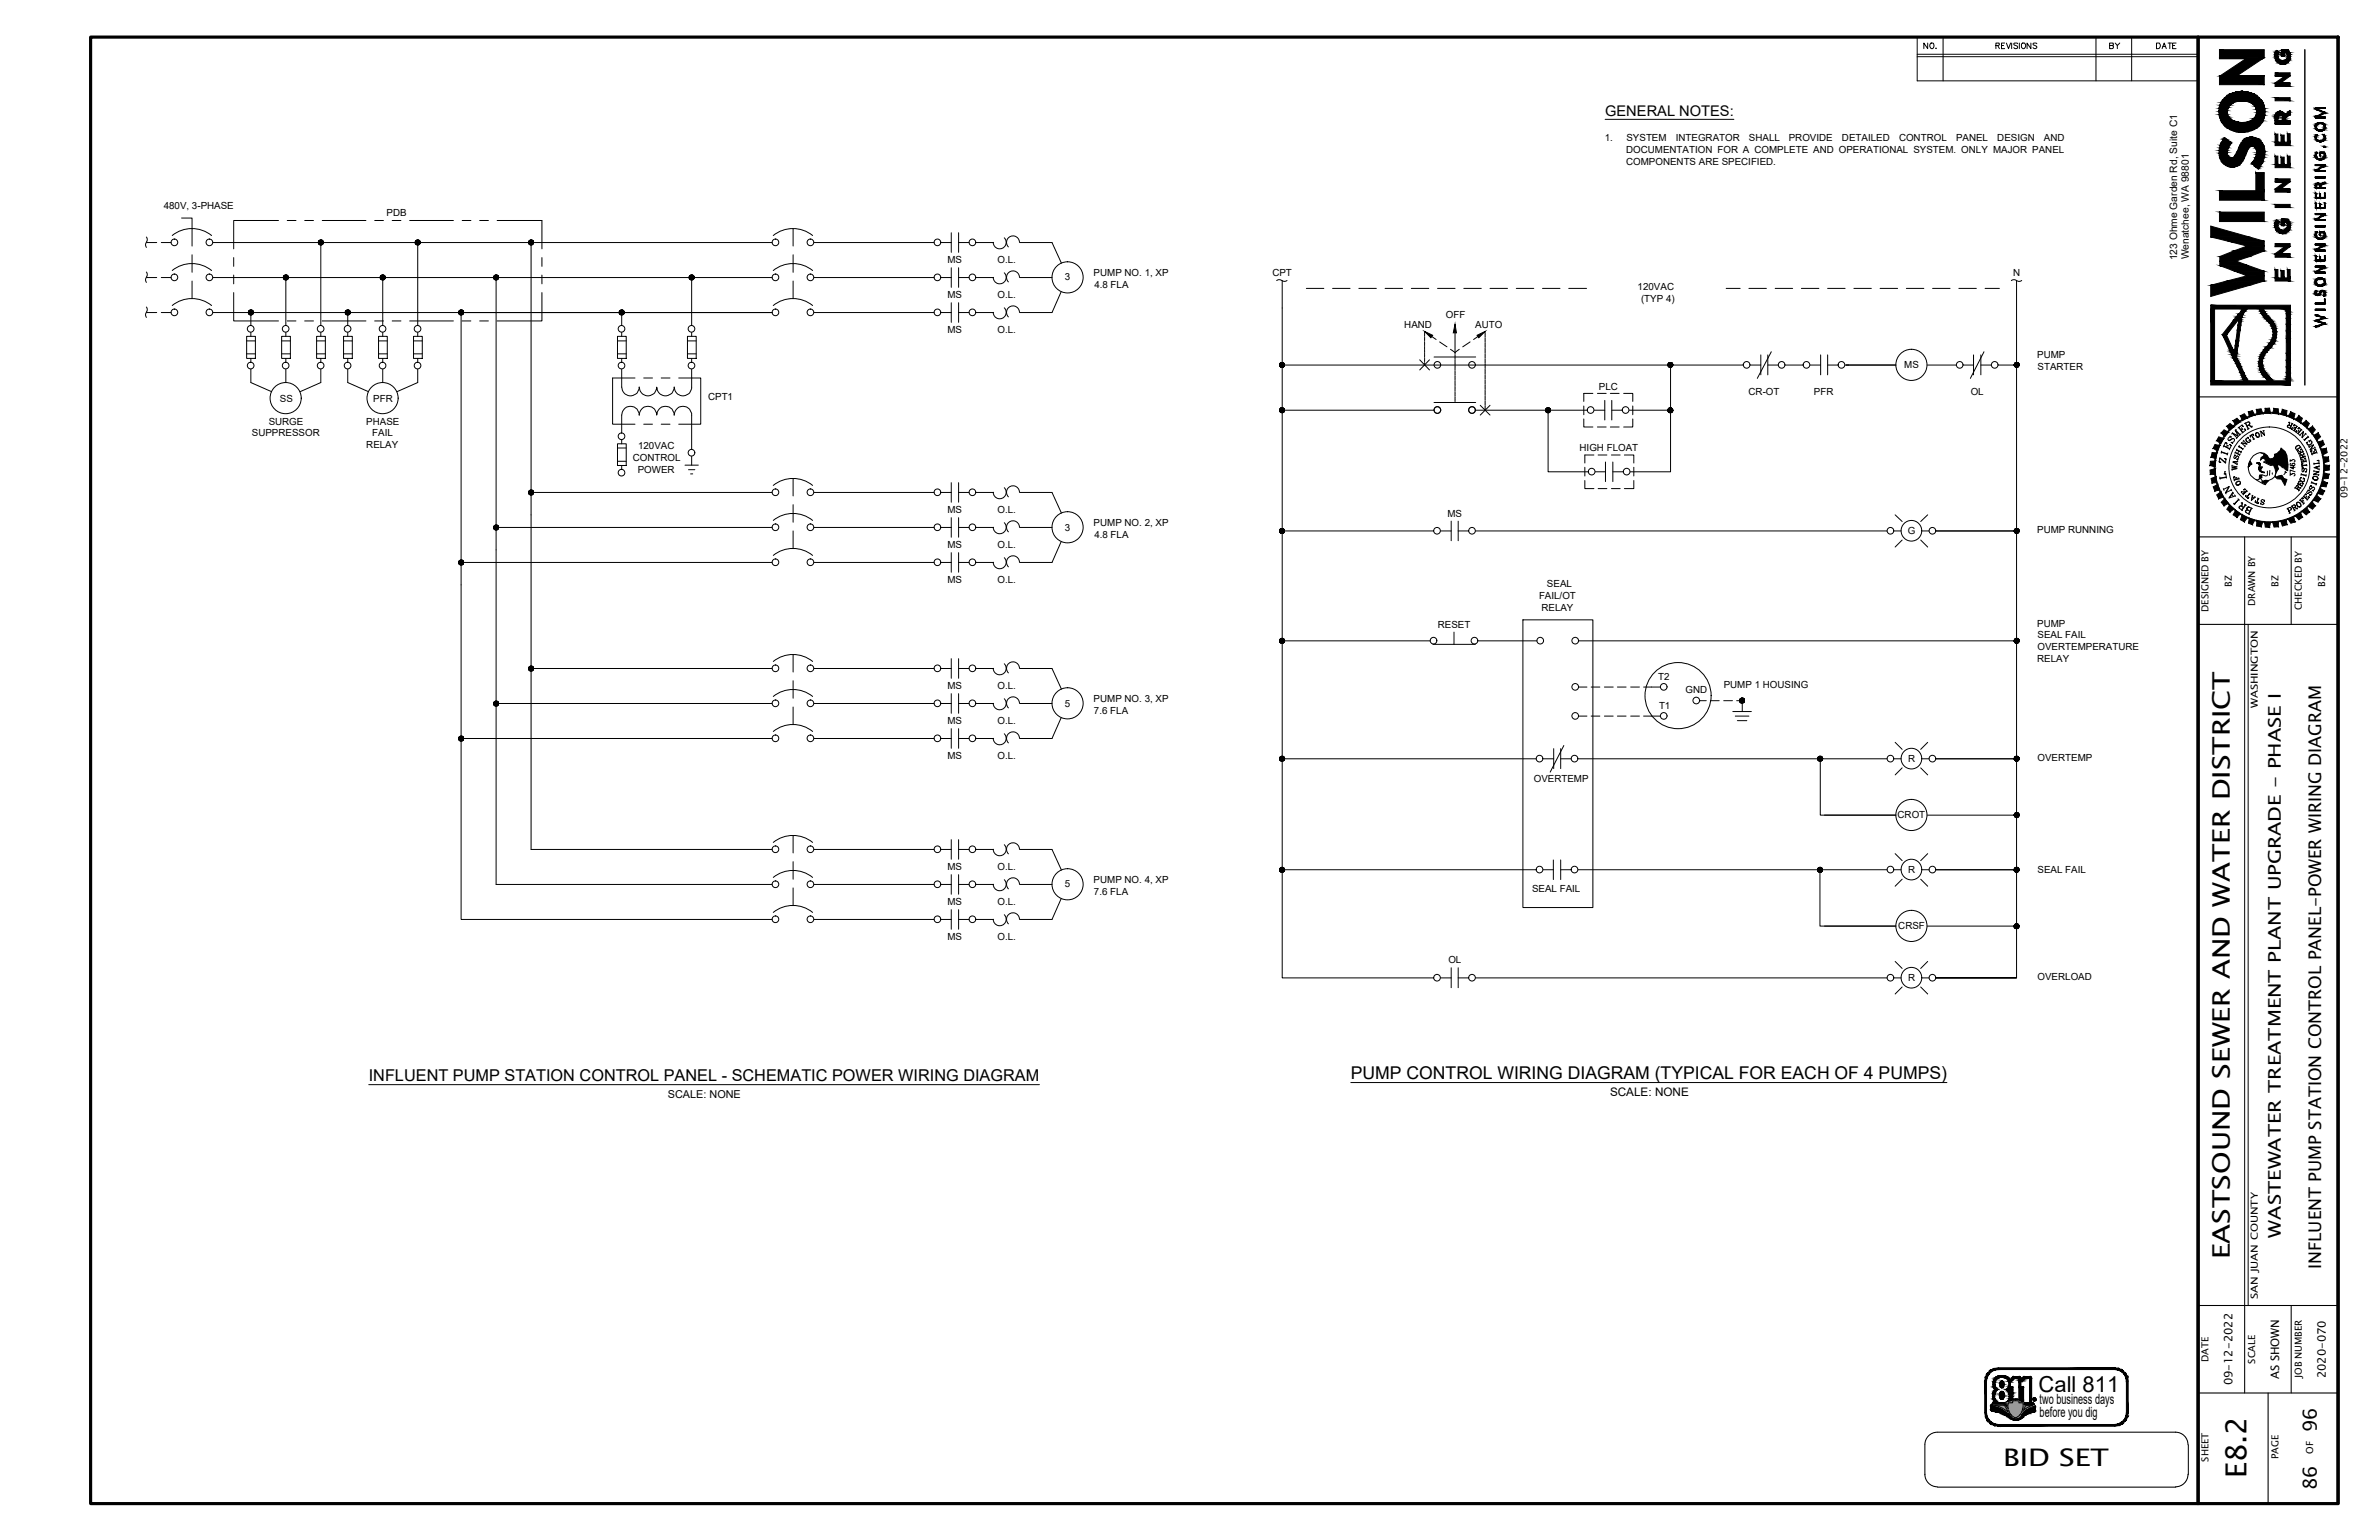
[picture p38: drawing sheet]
<svg xmlns="http://www.w3.org/2000/svg" width="432mm" height="279mm" viewBox="0 0 432 279" stroke-linecap="round" stroke-linejoin="round" font-family="sans-serif">
<defs><g id="words">
<text font-size="5.3" x="407.7" y="268.2" transform="rotate(-90 407.7 268.2)">E8.2</text>
<g font-size="4.4">
<text x="404.7" y="228.5" transform="rotate(-90 404.7 228.5)">EASTSOUND SEWER AND WATER DISTRICT</text>
<text x="363.6" y="265.9">BID SET</text>
</g>
<text font-size="4" x="370" y="252.5">Call 811</text>
<g font-size="3.5">
<text x="420.5" y="259.8" transform="rotate(-90 420.5 259.8)">96</text>
<text x="420.5" y="270.3" transform="rotate(-90 420.5 270.3)">86</text>
</g>
<g font-size="3.2">
<text x="245.2" y="195.8">PUMP CONTROL WIRING DIAGRAM (TYPICAL FOR EACH OF 4 PUMPS)</text>
<text x="414" y="224.5" transform="rotate(-90 414 224.5)">WASTEWATER TREATMENT PLANT UPGRADE - PHASE I</text>
<text x="421.3" y="230.3" transform="rotate(-90 421.3 230.3)">INFLUENT PUMP STATION CONTROL PANEL-POWER WIRING DIAGRAM</text>
</g>
<text font-size="3" x="66.9" y="196.2">INFLUENT PUMP STATION CONTROL PANEL - SCHEMATIC POWER WIRING DIAGRAM</text>
<text font-size="2.7" x="291.3" y="21.1">GENERAL NOTES:</text>
<g font-size="2.6">
<text x="370.2" y="254.7">two business days</text>
<text x="370.2" y="257.1">before you dig</text>
</g>
<g font-size="2.1">
<text x="292.2" y="198.8">SCALE: NONE</text>
<text x="405.2" y="251.3" transform="rotate(-90 405.2 251.3)">09-12-2022</text>
<text x="413.7" y="250.3" transform="rotate(-90 413.7 250.3)">AS SHOWN</text>
<text x="422.1" y="250.1" transform="rotate(-90 422.1 250.1)">2020-070</text>
</g>
<text font-size="2" x="121.2" y="199.1">SCALE: NONE</text>
<g font-size="1.9">
<text x="395.2" y="47.2" transform="rotate(-90 395.2 47.2)">123 Ohme Garden Rd, Suite C1</text>
<text x="397.3" y="47.1" transform="rotate(-90 397.3 47.1)">Wenatchee, WA 98801</text>
</g>
<g font-size="1.8">
<text x="291.3" y="25.6">1.</text>
<text x="295.1" y="27.7">DOCUMENTATION FOR A COMPLETE AND OPERATIONAL SYSTEM. ONLY MAJOR PANEL</text>
<text x="295.1" y="29.8">COMPONENTS ARE SPECIFIED.</text>
<text x="295.2" y="25.6">SYSTEM</text>
<text x="304.2" y="25.6">INTEGRATOR</text>
<text x="317.4" y="25.6">SHALL</text>
<text x="324.7" y="25.6">PROVIDE</text>
<text x="334.3" y="25.6">DETAILED</text>
<text x="344.7" y="25.6">CONTROL</text>
<text x="355" y="25.6">PANEL</text>
<text x="362.5" y="25.6">DESIGN</text>
<text x="371" y="25.6">AND</text>
<text x="29.7" y="37.8">480V, 3-PHASE</text>
<text x="70.2" y="39.2">PDB</text>
<text x="172" y="47.7">MS</text>
<text x="181" y="47.7">O.L.</text>
<text x="193.3" y="50.9">3</text>
<text x="198.5" y="50.2">PUMP NO. 1, XP</text>
<text x="198.6" y="52.3">4.8 FLA</text>
<text x="230.9" y="50.1">CPT</text>
<text x="297.2" y="52.6">120VAC</text>
<text x="365.4" y="50.1">N</text>
<text x="172" y="54">MS</text>
<text x="181" y="54">O.L.</text>
<text x="254.9" y="59.6">HAND</text>
<text x="262.4" y="57.7">OFF</text>
<text x="267.8" y="59.6">AUTO</text>
<text x="297.9" y="54.7">(TYP 4)</text>
<text x="172" y="60.4">MS</text>
<text x="181" y="60.4">O.L.</text>
<text x="369.8" y="65">PUMP</text>
<text x="290.2" y="70.7">PLC</text>
<text x="317.4" y="71.6">CR-OT</text>
<text x="329.2" y="71.6">PFR</text>
<text x="345.6" y="66.7">MS</text>
<text x="357.7" y="71.6">OL</text>
<text x="369.8" y="67.1">STARTER</text>
<text x="48.8" y="77">SURGE</text>
<text x="50.8" y="72.9">SS</text>
<text x="66.5" y="77">PHASE</text>
<text x="67.8" y="72.9">PFR</text>
<text x="128.5" y="72.6">CPT1</text>
<text x="45.7" y="79.2">SUPPRESSOR</text>
<text x="66.5" y="81.3">RELAY</text>
<text x="67.6" y="79.1">FAIL</text>
<text x="114.9" y="83.6">CONTROL</text>
<text x="115.8" y="81.5">120VAC</text>
<text x="286.7" y="81.9">HIGH FLOAT</text>
<text x="115.8" y="85.7">POWER</text>
<text x="172" y="93.1">MS</text>
<text x="181" y="93.1">O.L.</text>
<text x="198.5" y="95.5">PUMP NO. 2, XP</text>
<text x="262.7" y="93.7">MS</text>
<text x="426.1" y="90.4" transform="rotate(-90 426.1 90.4)">09-12-2022</text>
<text x="172" y="99.4">MS</text>
<text x="181" y="99.4">O.L.</text>
<text x="193.3" y="96.3">3</text>
<text x="198.6" y="97.7">4.8 FLA</text>
<text x="346.3" y="97">G</text>
<text x="369.8" y="96.8">PUMP RUNNING</text>
<text x="172" y="105.8">MS</text>
<text x="181" y="105.8">O.L.</text>
<text x="280.8" y="106.6">SEAL</text>
<text x="405.1" y="106.4" transform="rotate(-90 405.1 106.4)">BZ</text>
<text x="413.6" y="106.4" transform="rotate(-90 413.6 106.4)">BZ</text>
<text x="422" y="106.4" transform="rotate(-90 422 106.4)">BZ</text>
<text x="261" y="113.9">RESET</text>
<text x="279.3" y="108.7">FAIL/OT</text>
<text x="279.8" y="110.8">RELAY</text>
<text x="369.8" y="113.7">PUMP</text>
<text x="400.9" y="111" transform="rotate(-90 400.9 111)">DESIGNED BY</text>
<text x="409.3" y="109.9" transform="rotate(-90 409.3 109.9)">DRAWN BY</text>
<text x="417.8" y="110.7" transform="rotate(-90 417.8 110.7)">CHECKED BY</text>
<text x="369.8" y="115.8">SEAL FAIL</text>
<text x="369.8" y="118">OVERTEMPERATURE</text>
<text x="172" y="125">MS</text>
<text x="181" y="125">O.L.</text>
<text x="301" y="123.4">T2</text>
<text x="305.9" y="125.8">GND</text>
<text x="312.9" y="124.9">PUMP 1 HOUSING</text>
<text x="369.8" y="120.1">RELAY</text>
<text x="172" y="131.4">MS</text>
<text x="181" y="131.4">O.L.</text>
<text x="193.3" y="128.2">5</text>
<text x="198.5" y="127.4">PUMP NO. 3, XP</text>
<text x="198.6" y="129.6">7.6 FLA</text>
<text x="301.1" y="128.7">T1</text>
<text x="409.8" y="128.5" transform="rotate(-90 409.8 128.5)">WASHINGTON</text>
<text x="172" y="137.7">MS</text>
<text x="181" y="137.7">O.L.</text>
<text x="278.4" y="141.9">OVERTEMP</text>
<text x="346.3" y="138.3">R</text>
<text x="369.8" y="138.1">OVERTEMP</text>
<text x="344.4" y="148.5">CROT</text>
<text x="172" y="157.9">MS</text>
<text x="181" y="157.9">O.L.</text>
<text x="193.3" y="161">5</text>
<text x="198.5" y="160.3">PUMP NO. 4, XP</text>
<text x="278.1" y="161.8">SEAL FAIL</text>
<text x="346.3" y="158.4">R</text>
<text x="369.8" y="158.3">SEAL FAIL</text>
<text x="172" y="164.1">MS</text>
<text x="181" y="164.1">O.L.</text>
<text x="198.6" y="162.4">7.6 FLA</text>
<text x="172" y="170.5">MS</text>
<text x="181" y="170.5">O.L.</text>
<text x="344.6" y="168.6">CRSF</text>
<text x="262.9" y="174.8">OL</text>
<text x="346.3" y="178.1">R</text>
<text x="369.8" y="177.9">OVERLOAD</text>
<text x="409.8" y="235.6" transform="rotate(-90 409.8 235.6)">SAN JUAN COUNTY</text>
<text x="400.9" y="247.1" transform="rotate(-90 400.9 247.1)">DATE</text>
<text x="409.3" y="247.4" transform="rotate(-90 409.3 247.4)">SCALE</text>
<text x="417.8" y="250" transform="rotate(-90 417.8 250)">JOB NUMBER</text>
<text x="419.9" y="263.7" transform="rotate(-90 419.9 263.7)">OF</text>
<text x="400.9" y="265.2" transform="rotate(-90 400.9 265.2)">SHEET</text>
<text x="413.6" y="264.7" transform="rotate(-90 413.6 264.7)">PAGE</text>
</g>
<text font-size=".4" x="369.1" y="254">R</text>
</g></defs>
<path d="M16.4 6.7h408v266.1h-408zM399 6.7v266.1M424.4 6.7v266.1" fill="none" stroke="#000" stroke-width=".57"/>
<g fill="none" stroke="#000" stroke-width=".18">
<path d="M348 10.3h51M348 9.8h51M348 6.7v8h51M349.9 7.8v1l-.7-1v1M350.5 7.8a.51 .51 0 0 1 .5 .5 .51 .51 0 0 1-.4 .5 .63 .63 0 0 1-.1-1zM351.4 8.7v.1M352.7 6.7v8M362.3 8.3l.5-.1v-.4h-.5v1M362.6 8.3l.3 .5M363.3 8.3h.4M363.9 7.8h-.6v1h.6M364.2 7.8l.4 1 .3-1"/>
<path d="M365.1 7.8v1M366.2 7.9l-.1-.1h-.5l-.1 .1 .1 .3 .5 .2v.4a.45 .45 0 0 1-.6-.2M366.5 7.8v1M366.9 8a.47 .47 0 0 1 .8 .2 .47 .47 0 0 1-.6 .6l-.2-.2zM368.6 7.8v1l-.7-1v1M369.7 7.9l-.1-.1h-.5l-.1 .1 .1 .2 .5 .3 .1 .2-.3 .2-.4-.2M380.4 6.7v8M382.9 8.3l.6-.1v-.4h-.6v1h.6l.1-.4-.3-.1M383.9 7.8l.4 .5 .4-.5M384.3 8.3v.5M386.9 6.7v8M391.4 7.8h.3a.52 .52 0 0 1 .4 .5 .52 .52 0 0 1-.4 .5h-.3z"/>
<path d="M392.4 8.8l.4-1 .4 1M392.6 8.4h.5M393.5 7.8h.6M393.8 7.8v1M394.3 8.3h.4M395 7.8h-.7v1h.7M33 39.6h1.9v5M291.3 21.7h23.4M26.6 55.7a.73 .73 0 0 1 0 .9M26.6 49.3a.73 .73 0 0 1 0 1M26.6 43a.73 .73 0 0 1 0 .9M26.6 56.7a.73 .73 0 0 0 0 .9"/>
<path d="M26.6 50.3a.73 .73 0 0 0 0 .9M26.6 44a.73 .73 0 0 0 0 .9M26.6 56.7h1.8M26.6 50.4h1.8M26.6 44h1.8M29.3 56.7h1.8M29.3 50.4h1.8M29.3 44h1.8M31.3 42.7a5.7 5.7 0 0 1 7.1 0M31.3 49.1a5.7 5.7 0 0 1 7.1 0M31.3 55.4a5.7 5.7 0 0 1 7.1 0M34.9 46.2v3.2"/>
<path d="M34.9 51v3.2M38.7 56.7h101.4M38.7 50.4h101.4M38.7 44h101.4M42.4 53.1v5.1h8.1M42.4 46.7v1.6M42.4 49.9v1.6M45.1 56.6h.9h-.9M45.1 56.6h.9zM45.1 56.7h.9zM45.1 56.8h.9zM45.1 56.8h.9h-.9"/>
<path d="M45.1 56.7l.2 .4h.5h-.5M45.1 56.5h.8h-.7M45.1 57h.8M45.2 56.4h.7zM45.2 57h.6h-.6M45.2 57h.6M45.3 56.3h.5M45.3 56.3h.4h-.3M45.3 57.1h.4h-.4M45.5 56.3h.2M45.5 57.1h.1M45.5 56.7v2.4"/>
<path d="M45.8 56.3h-.5h.4l.3 .2v.2M45.8 57h-.5h.5M45.9 56.5h-.8h.9M45.9 56.9h-.8h.9M50.5 40h-8.1v5.1M51.4 50.2h.9zM51.4 50.3h.9zM51.4 50.4h.9zM51.4 50.5h.9h-.8M51.4 50.4l.3 .3h.4h-.5M51.5 50.1h.8zM51.5 50.6h.8"/>
<path d="M51.6 50.7h.6h-.6M51.6 50.6h.6M51.6 50h.6M51.7 49.9h.4h-.3M51.7 50.7h.4h-.4M51.8 49.9h.2M51.8 50.8h.1M51.9 50.4v8.7M52.1 50h-.5l.5-.1 .2 .3v.2M52.1 50.7h-.5h.6M52.1 58.2h1.6M52.1 40h1.6"/>
<path d="M52.2 50h-.6h.7M52.3 50.2h-.8h.8M52.3 50.5h-.8h.8M55.3 58.2h1.6M55.3 40h1.6M57.8 43.9h.9zM57.8 44h.9zM57.8 44.1h.9zM57.8 44.1h.9h-.9M57.8 44l.2 .4h.5h-.5M57.8 43.8h.8zM57.8 44.3h.8"/>
<path d="M57.9 44.3h.6h-.6M57.9 44.3h.6M58 43.6h.5M58 43.6h.4h-.3M58 44.4h.4h-.4M58.2 43.6h.2M58.2 44.4h.1M58.2 44v15.1M58.5 43.6h-.5h.4l.3 .2v.2M58.5 44.3h-.5h.5M58.5 58.2h7.9M58.5 40h7.9"/>
<path d="M58.5 43.7h-.6h.7M58.6 43.8h-.8h.9M58.6 44.2h-.8h.9M62.7 56.5h.9h-.9M62.7 56.6h.9zM62.7 56.7h.9zM62.7 56.8h.9zM62.7 56.8h.9h-.9M62.7 56.7l.2 .4h.5h-.5M62.7 56.5h.8zM62.7 56.9h.8zM62.7 57h.8h-.8"/>
<path d="M62.8 57h.6h-.6M62.9 56.3h.5M62.9 56.3h.4h-.3M62.9 57.1h.4h-.4M63.1 56.3h.1M63.1 57.1h.1M63.1 56.7v2.4M63.4 56.3h-.5h.4l.3 .2v.2M63.4 57h-.5h.5M63.4 56.4h-.6h.7M63.4 57h-.6h.7M68 58.2h1.6"/>
<path d="M68 40h1.6M69 50.2h.9h-.8M69 50.2h.9zM69 50.3h.9zM69 50.4h.9zM69 50.5h.9h-.9M69 50.4l.2 .3 .2 .1 .3-.1h-.5M69.1 50.1h.7zM69.1 50.5h.8h-.8M69.1 50.5h.7zM69.1 50.6h.7h-.7M69.2 50.6h.6h-.6"/>
<path d="M69.2 50.7h.6h-.6M69.2 50.7h.5h-.5M69.2 50h.6M69.3 50.7h.4h-.4M69.3 49.9h.4M69.3 49.9h.3h-.3M69.4 50.8h.1M69.5 50.4v8.7M69.7 50h-.5l.5-.1 .2 .3v.2M69.8 50h-.6h.6M71.2 58.2h1.6M71.2 40h1.6"/>
<path d="M74.4 58.2h7.9M74.4 40h7.9M75.4 43.8h.9h-.9M75.4 43.9h.9zM75.4 44h.9zM75.4 44.1h.9zM75.4 44.1h.9h-.9M75.4 44l.1 .3 .3 .1h.3h-.5M75.4 43.8h.8zM75.4 44.2h.8zM75.4 44.3h.8h-.8M75.5 44.3h.6h-.6"/>
<path d="M75.6 44.3h.5h-.5M75.6 43.6h.5M75.6 44.4h.4h-.4M75.6 43.6h.4M75.7 43.6h.2h-.2M75.8 44.4h.1M75.8 44v15.1M76.1 43.6h-.5h.4l.3 .2v.2M76.1 43.7h-.6h.7M83.2 56.5h.9h-.8M83.2 56.6h.9zM83.2 56.7h.9z"/>
<path d="M83.2 56.8h.9zM83.2 56.8h.9h-.9M83.2 56.7l.3 .4h.4h-.5M83.3 56.5h.8zM83.3 56.8h.8h-.8M83.3 56.9h.8zM83.3 57h.8h-.8M83.4 57h.6h-.6M83.4 56.3h.6M83.5 56.3h.4h-.3M83.5 57.1h.4h-.4M83.6 56.3h.2"/>
<path d="M83.6 57.1h.2M83.7 56.7v77.3h56.4M83.9 58.2h1.6M83.9 40h1.6M83.9 56.3h-.5h.5l.2 .2v.2M83.9 57h-.5h.6M84 56.4h-.6h.7M84 57h-.6h.7M87.1 58.2h1.5M87.1 40h1.5M89.6 50.2h.9h-.8M89.6 50.2h.9z"/>
<path d="M89.6 50.3h.9zM89.6 50.4h.9zM89.6 50.5h.9h-.9M89.6 50.4l.1 .3 .3 .1 .3-.1h-.5M89.7 50.1h.7zM89.7 50.5h.8h-.8M89.7 50.5h.7zM89.7 50.6h.7h-.7M89.7 50.7h.7h-.7M89.8 50.7h.5h-.5M89.8 50h.6M89.9 50.7h.3h-.3"/>
<path d="M89.9 49.9h.3M89.9 49.9h.3h-.3M90 50.8h.1M90 50.4v110.1h50.1M90.2 40h8.2v5.1M90.3 50h-.5l.4-.1 .3 .3v.2M90.4 50h-.7h.7M95.9 43.8h.9h-.8M95.9 43.9h.9zM95.9 44h.9zM95.9 44.1h.9zM95.9 44.1h.9h-.8"/>
<path d="M95.9 44l.2 .3 .2 .1h.3h-.5M96 43.8h.8zM96 44.2h.8zM96 44.3h.8h-.8M96.1 44.3h.6h-.6M96.1 44.3h.5h-.5M96.1 43.6h.6M96.2 44.4h.4h-.4M96.2 43.6h.4M96.3 43.6h.2h-.2M96.3 44.4h.2M96.4 44v110.1h43.7"/>
<path d="M96.6 43.6h-.5h.5l.2 .2v.2M96.7 43.7h-.6h.7M98.4 53.1v5.1h-8.2M98.4 46.7v1.6M98.4 49.9v1.6M112.4 56.6h.9zM112.4 56.7h.9zM112.4 56.8h.9zM112.4 56.8h.9h-.9M112.4 56.7l.2 .4h.5h-.5M112.5 56.5h.7zM112.5 56.8h.8h-.8"/>
<path d="M112.5 56.9h.7zM112.5 57h.7h-.7M112.6 56.3h.6M112.6 56.3h.4h-.3M112.6 57.1h.4h-.4M112.8 56.3h.2M112.8 57.1h.1M112.8 56.7v2.4M113.1 56.3h-.5h.4l.3 .2v.2M113.1 57h-.5h.6M113.2 56.4h-.7h.7M113.2 57h-.7h.7"/>
<path d="M113.2 56.5h-.7h.8M125.1 50.2h.9h-.8M125.1 50.2h.9zM125.1 50.3h.9zM125.1 50.4h.9zM125.1 50.5h.9h-.9M125.1 50.4l.1 .3 .3 .1 .3-.1h-.5M125.2 50.1h.7zM125.2 50.5h.8h-.8M125.2 50.5h.7zM125.2 50.6h.7h-.7M125.2 50.7h.7h-.7"/>
<path d="M125.3 50.7h.5h-.5M125.3 50h.6M125.3 50.7h.4h-.4M125.3 49.9h.4M125.4 49.9h.3h-.3M125.5 50.8h.1M125.5 50.4v8.7M125.8 50h-.5l.4-.1 .3 .3v.2M125.9 50h-.7h.7M140.4 42.7a5.7 5.7 0 0 1 7.1 0M140.4 49.1a5.7 5.7 0 0 1 7.1 0M140.4 55.4a5.7 5.7 0 0 1 7.1 0"/>
<path d="M144 41.5v3.1M144 46.2v3.2M144 51v3.2M147.8 56.7h21.7M147.8 50.4h21.7M147.8 44h21.7M170.8 56.7h1.9M170.8 50.4h1.9M170.8 44h1.9M172.7 42.2v3.6M172.7 48.6v3.5M172.7 54.9v3.6"/>
<path d="M174 56.7h1.9M174 50.4h1.9M174 44h1.9M174 42.2v3.6M174 48.6v3.5M174 54.9v3.6M177.2 56.7h3.1M177.2 50.4h3.1M177.2 44h3.1M182.3 43.1a1.17 1.17 0 0 1-.4 2 1.17 1.17 0 0 1-1.6-1.1M182.3 49.5a1.17 1.17 0 0 1-.4 1.9 1.17 1.17 0 0 1-1.6-1.1M182.3 55.8a1.17 1.17 0 0 1-.4 2 1.17 1.17 0 0 1-1.6-1.1"/>
<path d="M185 44a1.17 1.17 0 0 0-1.6-1.1 1.17 1.17 0 0 0-.4 1.9M185 50.3a1.17 1.17 0 0 0-1.6-1.1 1.17 1.17 0 0 0-.4 2M185 56.7a1.17 1.17 0 0 0-1.6-1.1 1.17 1.17 0 0 0-.4 1.9M185.1 50.4h5.8M185.1 44h5.8l1.8 3.8M192.6 53l-1.7 3.7h-5.8M231.7 50.9a.73 .73 0 0 1 1 0M232.7 50.9a.73 .73 0 0 0 .9 0M232.7 50.9v126.5h27.5M237.1 52.3h3.2M241.9 52.3h3.1M246.6 52.3h3.2"/>
<path d="M251.4 52.3h3.2M256.2 52.3h3.1M260.9 52.3h3.2M265.7 52.3h3.2M270.4 52.3h3.2M275.2 52.3h3.2M280 52.3h3.1M284.7 52.3h3.3M313.3 52.3h2.5M317.4 52.3h3.2M322.2 52.3h3.2M327 52.3h3.1"/>
<path d="M331.7 52.3h3.2M336.5 52.3h3.2M341.2 52.3h3.2M346 52.3h3.2M350.8 52.3h3.1M355.5 52.3h3.2M360.3 52.3h2.6M365.1 50.9a.73 .73 0 0 1 .9 0v15.3M366 50.9a.73 .73 0 0 0 1 0M44.8 61h1.6v4h-1.6zM44.8 61.8h1.6M44.8 64.2h1.6"/>
<path d="M45.5 60.3v.7M45.5 65v.7M45.5 67v2.4l3.8 1.7M51.1 61h1.6v4h-1.6zM51.1 61.8h1.6M51.1 64.2h1.6M51.9 60.3v.7M51.9 65v.7M51.9 67v2.4M57.5 61h1.6v4h-1.6zM57.5 61.8h1.6M57.5 64.2h1.6"/>
<path d="M58.2 60.3v.7M58.2 65v.7M58.2 67v2.4l-3.7 1.7M62.4 61h1.5v4h-1.5zM62.4 61.8h1.5M62.4 64.2h1.5M63.1 60.3v.7M63.1 65v.7M63.1 67v2.4l3.8 1.7M68.7 61h1.6v4h-1.6zM68.7 61.8h1.6M68.7 64.2h1.6"/>
<path d="M69.5 60.3v.7M69.5 65v.7M69.5 67v2.4M75.1 61h1.5v4h-1.5zM75.1 61.8h1.5M75.1 64.2h1.5M75.8 60.3v.7M75.8 65v.7M75.8 67v2.4l-3.7 1.7M112.1 61h1.6v4h-1.6zM112.1 61.8h1.6M112.1 64.2h1.6"/>
<path d="M112.8 78.5v-3.2a1.59 1.59 0 0 1 1.6-1.6 1.59 1.59 0 0 1 1.6 1.6 1.59 1.59 0 0 1 1.6-1.6 1.59 1.59 0 0 1 1.6 1.6 1.59 1.59 0 0 1 1.6-1.6 1.59 1.59 0 0 1 1.6 1.6 1.59 1.59 0 0 1 1.6-1.6 1.59 1.59 0 0 1 1.5 1.6v6.2M112.8 67v3.2a1.59 1.59 0 0 0 1.6 1.6 1.59 1.59 0 0 0 1.6-1.6 1.59 1.59 0 0 0 1.6 1.6 1.59 1.59 0 0 0 1.6-1.6 1.59 1.59 0 0 0 1.6 1.6 1.59 1.59 0 0 0 1.6-1.6 1.59 1.59 0 0 0 1.6 1.6 1.59 1.59 0 0 0 1.5-1.6v-3.2M112.8 60.3v.7M112.8 65v.7M112.8 79.8v.7M115.3 68.6h-4.1v8.4h4.1M116.8 77h1.6M116.8 68.6h1.6M120 77h1.6M120 68.6h1.6M123.2 68.6h4v8.4h-4M124.8 61h1.6v4h-1.6z"/>
<path d="M124.8 61.8h1.6M124.8 64.2h1.6M125.5 60.3v.7M125.5 65v.7M232.3 66v.4M232.3 74.3v.4M232.3 66.1v.2M232.3 74.4v.1M232.3 65.9v.6M232.3 74.7v-.5v.5M232.3 74.1v.6v-.5M232.4 65.8v.7z"/>
<path d="M232.4 74.7v-.6v.6M232.4 74v.8v-.7M232.5 66.5v-.7v.8M232.5 74v.8zM232.5 65.8v.8zM232.5 74v.9v-.9M232.6 65.8v.8zM232.6 74v.9zM232.7 66.6v-.8v.9M232.7 74v.9zM232.7 66.7v-.9v.9M232.7 66.6v-.8v.8"/>
<path d="M232.7 65.8a.39 .39 0 0 0-.4 .2 .39 .39 0 0 0 0 .4v-.4M232.7 74h-.2a.38 .38 0 0 0-.2 .7M232.7 66.2h83.7M232.7 74.4h27.6M232.8 65.8v.8zM232.8 74v.9zM232.9 65.8v.8zM232.9 74v.9zM232.9 66.6v-.8v.8M232.9 66.5v-.7v.7M232.9 74v.8zM233 65.8v.7"/>
<path d="M233 74.8v-.7v.7M233 74.7v-.6v.6M233 65.9v.6M233 74.1v.6v-.5M233 66v.4M233.1 66.4v-.4v.4M233.1 66.4v-.4v.1a.35 .35 0 0 1 0 .4 .35 .35 0 0 1-.4 .1M233.1 74.6v-.4v.4M233.1 74.2v.2a.35 .35 0 0 1 0 .3 .35 .35 0 0 1-.4 .2M233.1 74.3v.2M257.7 65.3l1.8 1.8M258.6 60.1v.2"/>
<path d="M258.6 60.3v.2M258.6 60.6v.2M258.6 60.8v.2M258.6 61.1v.1M258.6 61.3v.2M258.6 61.5v.2M258.6 61.8v.1M258.6 62v.2M258.6 62.2v.2M258.6 62.5v.2M258.6 62.7v.2M258.6 63v.1"/>
<path d="M258.6 63.2v.2M258.6 63.4v.2M258.6 63.7v.1M258.6 63.9v.2M258.6 64.1v.2M258.6 64.4v.2M258.6 64.6v.2M258.6 64.9v.1M258.6 65.1v.2M258.6 65.3v.2M258.6 65.6v.1M258.6 65.8v.2"/>
<path d="M258.6 66v.2M259.5 65.3l-1.8 1.8M259.8 61l.9 .6M260.3 73h7.5M260.3 64.8h7.5M261.3 62l1.3 .9M263.3 63.4l.8 .5 .8-.5M264.1 60.4v3.7M264.1 64.1v.2M264.1 64.4v.1M264.1 64.6v.2M264.1 64.8v.2"/>
<path d="M264.1 65.1v.1M264.1 65.3v.2M264.1 65.5v.2M264.1 65.8v.2M264.1 66v.2M264.1 66.3v.1M264.1 66.5v.2M264.1 66.7v.2M264.1 67v.1M264.1 67.2v.2M264.1 67.4v.2M264.1 67.7v.2"/>
<path d="M264.1 67.9v.2M264.1 68.2v.1M264.1 68.4v.2M264.1 68.6v.2M264.1 68.9v.1M264.1 69.2v.1M264.1 69.3v.2M264.1 69.6v.2M264.1 69.8v.2M264.1 70.1v.1M264.1 70.3v.2M264.1 70.5v.2"/>
<path d="M264.1 70.8v.1M264.1 71.1v.1M264.1 71.2v.2M264.1 71.5v.2M264.1 71.8v.1M264.1 72v.1M264.1 72.2v.2M264.1 72.5v.1M264.1 72.7v.1M264.1 73h.1M266.8 62l-1.3 .9M267.8 74.4h20.3"/>
<path d="M268.3 61l-.8 .6M268.7 73.5l1.7 1.8M269.6 60.1v.1M269.6 60.3v.2M269.6 60.5v.2M269.6 60.8v.2M269.6 61v.2M269.6 61.3v.1M269.6 61.5v.2M269.6 61.7v.2M269.6 62v.1M269.6 62.2v.2"/>
<path d="M269.6 62.4v.2M269.6 62.7v.2M269.6 62.9v.2M269.6 63.2v.1M269.6 63.4v.2M269.6 63.6v.2M269.6 63.9v.1M269.6 64.1v.2M269.6 64.3v.2M269.6 64.6v.2M269.6 64.8v.2M269.6 65.1v.1"/>
<path d="M269.6 65.3v.2M269.6 65.5v.2M269.6 65.8v.1M269.6 66v.2M269.6 66.2v.2M269.6 66.5v.2M269.6 66.7v.2M269.6 67v.1M269.6 67.2v.2M269.6 67.4v.2M269.6 67.7v.1M269.6 67.9v.2"/>
<path d="M269.6 68.1v.2M269.6 68.4v.2M269.6 68.6v.2M269.6 68.9v.1M269.6 69.1v.2M269.6 69.3v.2M269.6 69.6v.1M269.6 69.8v.2M269.6 70v.2M269.6 70.3v.2M269.6 70.5v.2M269.6 70.8v.1"/>
<path d="M269.6 71v.2M269.6 71.2v.2M269.6 71.5v.1M269.6 71.8v.1M269.6 71.9v.2M269.6 72.2v.2M269.6 72.5v.1M269.6 72.7v.1M269.6 72.9v.2M269.6 73.2v.1M269.6 73.4v.1M269.6 73.7v.1"/>
<path d="M269.6 73.9v.1M269.6 74.1v.2M269.6 74.4h.1M270.4 73.5l-1.7 1.8M280.5 74.2h.9h-.8M280.5 74.3h.9zM280.5 74.4h.9zM280.5 74.5h.9zM280.5 74.6h.9h-.8M280.5 74.4l.2 .4 .5 .1-.4-.1M280.6 74.2h.8h-.7M280.6 74.7h.7h-.6"/>
<path d="M280.7 74.1h.6h-.6M280.7 74.8h.5M280.7 74h.2a.38 .38 0 0 1 .4 .1 .38 .38 0 0 1 .1 .3M280.8 74.9h.4M280.9 74h.2M281 74.4v11.2h7.3M281.1 74h-.4h.5M281.3 74.7h-.7h.8M281.4 74.5h-.9h.9M287.5 76v1.5h1.6M287.5 73.7v1.5M289.1 71.4h-1.6v1.4"/>
<path d="M289.4 74.4h1.9M289.9 77.5h1.6M289.9 71.4h1.6M291.3 72.6v3.6M292.3 77.5h1.6M292.3 71.4h1.6M292.5 74.4h1.9M292.5 72.6v3.6M294.7 71.4h1.7v1.4M296.4 76v1.5h-1.7M296.4 73.7v1.5M302.8 66h.8z"/>
<path d="M302.8 66.1h.8zM302.8 66.2h.9zM302.8 66.3h.8zM302.8 66.4h.8zM302.8 66.4h.8h-.8M302.8 66.2v.2a.48 .48 0 0 0 .6 .2h-.4M302.8 74.2h.8h-.8M302.8 74.3h.8zM302.8 74.4h.8zM302.8 74.4h.9zM302.8 74.5h.8zM302.8 74.6h.8z"/>
<path d="M302.8 74.7h.8M302.8 65.9h.7zM302.8 66.4h.7h-.7M302.8 66.5h.7M302.8 74.2h.7zM302.8 74.7h.7M302.8 74.1h.7M302.9 65.8h.6M302.9 66.5h.6M302.9 74.1h.6M303 65.8h.4M303 66.5h.4"/>
<path d="M303 66.6h.3h-.3M303.1 65.8h.2M303.1 74h.2M303.1 74.9h.2M303.2 66.2v8.2h-7.5M303.2 74.4v11.2h-7.3M303.3 65.8h-.3h.5l.2 .4M303.3 74h-.3h.4h-.1a.38 .38 0 0 0-.5 .4M303.3 74.9h-.3h.3M303.4 74.8h-.4h.4M303.5 74.7h-.6h.6M303.5 74.8h-.6h.6"/>
<path d="M303.5 66h-.7h.8M303.5 74.7h-.7h.7M303.6 66.2h-.8h.9M303.6 74.5h-.8h.9M303.6 74.4v.2l-.3 .3-.3-.1M316.4 66.2h.1M317.7 66.2h1.9M319.6 64.4v3.6M320.9 66.2h1.9M320.9 64.4v3.6M321.5 63.8l-2.5 4.8M324 66.2h3.3"/>
<path d="M328.5 66.2h2M330.5 64.4v3.6M331.7 66.2h1.9M331.7 64.4v3.6M334.9 66.2h9.2M349.8 66.2h5.3M356.4 66.2h1.8M358.2 64.4v3.6M359.5 66.2h1.9M359.5 64.4v3.6M360.1 63.8l-2.5 4.8M362.7 66.2h3.3"/>
<path d="M365.6 66.1h.9h-.9M365.6 66.2h.9zM365.6 66.3h.9h-.9M365.6 66.2v.2a.48 .48 0 0 0 .7 .2h-.5h.4M365.6 66h.9zM365.6 66.4h.9zM365.6 66.4h.8zM365.7 66.5h.7zM365.7 65.8h.6M365.8 65.8h.5M365.8 66.5h.5h-.5M365.8 65.8h.4l.3 .2v.2"/>
<path d="M365.9 65.8h.4M365.9 66.6h.2M366 65.8h.1M366 66.2v111.2h-14.6h14.6M366.3 65.9h-.6h.7M366.4 66h-.8h.9M404.5 79.9l.9-.3 .2 .1v.2l-.3 .4h-.4l.4 .2-.2-.2M404.9 79.2l-.2-.1 .3 .2a.36 .36 0 0 0-.5 .1 .36 .36 0 0 0 .2 .5l.7-.3M405.1 78.7l.1-.2 .9 .6M405.8 78l.8 .9M405.9 77.9l-.2 .1M406.1 79.3l-.2 .3"/>
<path d="M406.3 77.5l.7 1M406.4 77.5l.7 1M406.5 78.9l-.8-.9 .6 1.2-1.1-.6 .8 .8M406.7 78.7l-.3 .3M406.8 77.6l.3 .4M406.9 77.2l.3 .2-.2-.3-.8 .6M407 77.8l-.3 .2M407.3 79.9l-.2 .2M407.4 76.8l.8-.3 .2 .4-.5 .4M407.5 76.8l.6 1.1M407.6 78.1l-.2-.3 .2 .2-.7 .6M407.6 76.8l.5 1"/>
<path d="M407.7 79.6a.51 .51 0 0 0 .5 .7M408 76.6h.3l-.1 .4M408.1 79.4v.2l-.1-.3 .1 .1a.41 .41 0 0 0-.5 .4 .41 .41 0 0 0 .4 .4 .41 .41 0 0 0 .4-.3M408.1 77.2h.2l.4 .3v-.2M408.2 77.2l.5 .3v-.2M408.2 77.7l-.3 .2M408.3 79.8l.2 .3M408.3 79.8l.3 .2M408.4 79.7l-.2 .2M408.6 78.9l.5 .8M408.7 78.9l.4 .8M408.9 78.8l.2 .2-.2-.3-.5 .4 .1 .2-.1-.2"/>
<path d="M409.2 79.6l-.3 .2M409.6 78.5a.42 .42 0 0 0-.2 .6 .42 .42 0 0 0 .7 0 .39 .39 0 0 0-.1-.5 .39 .39 0 0 0-.6 .1l.2 .5 .2 .1M409.6 78.5a.5 .5 0 0 1 .4 .8M410.3 78.2l-.1 .1M410.4 79.1h.2M410.8 78.2l.2 .8-.6-.6M411 78.1l-.3 .1M411 78.9l-.7-.7 .2 .9M415.4 76.6h.1l.1 .6M415.4 76.7l.1-.1h.1l-.1 .5M415.5 77.2h-.3l.1 .3M415.6 77.7l.5-.9-.4 .9"/>
<path d="M415.8 77.3l-.4-.2-.2 .2v.2l.6 .3M415.9 77.9l.2-.3-.2 .3 .6 .3M415.9 76.8l.3 .1M416.4 78.1l.5-.8-.5 .9M416.4 77.6l.2 .1M416.4 77.1l-.2 .2 .2-.3 .6 .4M416.5 77.5l-.2 .2M416.7 78.4l.1-.3-.1 .3 .6 .4M417.1 78.2l.3 .1M417.3 78l-.2 .3M417.3 77.6l-.2 .2 .2-.2 .5 .4M417.3 78.9l.2 .2"/>
<path d="M417.4 78.9l.7-.6-.2 .9M417.7 78l-.6 .7M417.7 77.9l-.6 .8M418 78.4l-.2 .9 .2 .1M418.1 79.7l.2 .2M418.2 79.8l.8-.6-.7 .6M418.4 78.6l.2 .2M418.5 78.7l-.7 .7M418.8 79.1l.2 .3M419 79.9l.2 .3M419.4 79.9a.4 .4 0 0 1 .2 .5 .4 .4 0 0 1-.3 .3l-.3 .1-.2-.2v-.3h-.2l.2-.1v.1M419.4 79.9l-.2 .2"/>
<path d="M419.4 79.8l-.3 .2M89.6 95.6h.9h-.8M89.6 95.6h.9zM89.6 95.7h.9zM89.6 95.8h.9zM89.6 95.7l.3 .4h.4h-.5M89.7 95.5h.7zM89.7 95.9h.8zM89.7 95.9h.7zM89.7 96h.7zM89.8 95.3h.4M89.9 95.3l.1-.1a.43 .43 0 0 1 .5 .5"/>
<path d="M89.9 96.1h.3M89.9 95.2h.3M89.9 95.3h.3M90 95.7h50.1M90.3 95.4h-.6h.7M90.4 95.4h-.7h.7M95.9 89.2h.9h-.8M95.9 89.3h.9zM95.9 89.4h.9zM95.9 89.5h.9zM95.9 89.5h.9h-.8M95.9 89.3v.2a.46 .46 0 0 0 .7 .2h-.5"/>
<path d="M96 89.2h.8zM96 89.6h.8zM96.1 89.7h.6zM96.1 89h.5M96.2 89l.1-.1a.43 .43 0 0 1 .5 .4M96.2 89.7h.4M96.2 89.8h.4M96.3 88.9h.2M96.3 89h.2M96.4 89.3h43.7M96.6 89h-.5h.6M96.7 89.1h-.7h.8"/>
<path d="M112.1 80.5h1.6v4h-1.6zM112.1 81.3h1.6M112.1 83.7h1.6M112.8 84.5v.7M124.3 84.4h2.4M125 85.2h1.1M125.3 86h.4M125.5 82.8v1.6M140.4 88.1a5.7 5.7 0 0 1 7.1 0M140.4 94.4a5.7 5.7 0 0 1 7.1 0M144 86.8v3.2M144 91.6v3.1"/>
<path d="M144 96.3v3.2M147.8 89.3h21.7M147.8 95.7h21.7M170.8 89.3h1.9M170.8 95.7h1.9M172.7 87.6v3.5M172.7 93.9v3.6M174 87.6v3.5M174 93.9v3.6M174 89.3h1.9M174 95.7h1.9M177.2 89.3h3.1"/>
<path d="M177.2 95.7h3.1M182.3 88.5a1.17 1.17 0 0 1-.4 1.9 1.17 1.17 0 0 1-1.6-1.1M182.3 94.8a1.17 1.17 0 0 1-.4 1.9 1.17 1.17 0 0 1-1.6-1M185 89.3a1.17 1.17 0 0 0-1.6-1.1 1.17 1.17 0 0 0-.4 1.9M185 95.7a1.17 1.17 0 0 0-1.6-1.1 1.17 1.17 0 0 0-.4 1.9M185.1 89.3h5.8l1.8 3.8M185.1 95.7h5.8M192.6 98.3l-1.7 3.7h-5.8M232.3 96.5v-.3v.3M232.3 96.1v.4v-.4M232.3 96.6v-.6v.6M232.4 96.6v-.7v.8"/>
<path d="M232.5 95.9v.8zM232.5 95.9v.9v-.9M232.6 95.9v.9zM232.7 95.9v.9zM232.7 95.9h-.2l-.2 .2v.4M232.7 96.3h27.5M232.8 95.9v.9zM232.9 96.8v-.9v.9M232.9 95.9v.8v-.8M232.9 95.9v.8zM233 96v.6M233 95.9v.8"/>
<path d="M233 96.1v.5M233.1 96.5v-.4v.4M233.1 96.1l.1 .2-.2 .3-.3 .2M233.1 96.2v.3M261.5 96.3h1.9M263.4 94.6v3.5M264.7 96.3h1.9M264.7 94.6v3.5M267.8 96.3h74.7M287.7 87.2v1.4h1.6M287.7 84.8v1.6M289.3 82.5h-1.6v1.5"/>
<path d="M289.6 85.6h1.8M290.1 88.6h1.6M290.1 82.5h1.6M291.4 83.8v3.6M292.5 88.6h1.6M292.5 82.5h1.6M292.7 85.6h1.9M292.7 83.8v3.6M294.8 82.5h1.7v1.5M296.5 87.2v1.4h-1.7M296.5 84.8v1.6M343.8 96.3h1.3"/>
<path d="M344 93.4l1.2 1.2M345.2 98l-1.2 1.3M348.6 98l1.3 1.3M348.9 96.3h1.2M349.9 93.4l-1.3 1.2M351.4 96.3h14.6M365.6 96.2h.9h-.9M365.6 96.3h.9zM365.6 96.4h.9zM365.6 96.5h.9h-.9M365.6 96.3v.2a.41 .41 0 0 0 .7 .2h-.5M365.6 96.1h.8h-.8"/>
<path d="M365.6 96.5h.9zM365.6 96.6h.8h-.8M365.7 96.1h.7h-.7M365.7 96.6h.7h-.7M365.7 96.6h.6h-.6M365.7 96h.7M365.8 96h.5M365.8 96.6h.5h-.5M365.8 95.9h.2a.43 .43 0 0 1 .5 .4M365.8 96.7h.4M365.9 95.9h.3M365.9 96.8h.2"/>
<path d="M366.2 95.9h-.4h.5M366.4 96.1h-.8h.9M402.8 83.8l.3 .1-.3-.1 .1-.7 1.1 .8M402.9 83.1l1 .9 .2-.8h-.4l.4 .1M402.9 86.6l.1 .3M403.2 82l1.1 .4M403.2 81.9v.3M403.5 88.6l.2 .4M403.6 88.8l1-.5-.5 1M403.6 80.9l1.1 .6M403.7 80.9l1 .5M403.9 85.5l-.1 .2z"/>
<path d="M403.9 80.3l.3 .2-.3-.2-.4 .8M403.9 89.4l.2 .2M404 86h-.3l.3-.1 .1 .8M404.1 86.6l-1.2 .1M404.1 86.6l-1.2 .2M404.1 80.7l.4 .2M404.3 80.8l-.2 .4M404.4 82.2l-.2 .3M404.6 88.3l-.7 1.1 1.1-.5M404.9 88.8l.2 .2M405 80.8l-.3-.2 .3 .2-.4 .8M405.1 89.7l.3 .4"/>
<path d="M405.1 84.5l.9 .2-.9 .1 .9 .2-.9 .2M405.1 84.4v.2M405.1 85v.3M405.2 89.3l.2 .2M405.3 89.3l-.7 1.1 1.1-.4M405.3 89.4l-.6 .8M405.4 83.9l.7-.2-.8 .1 .8 .5M405.4 86.6l.2-.1-.2 .1 .2 .6M405.4 91.3l.2 .3M405.5 91.4l.8-.8-.8 .9M405.6 83.2l.3-.4a.29 .29 0 0 1 .5 .1 .29 .29 0 0 1-.3 .4h-.1l.2 .1-.1-.1M405.6 89.8l.2 .2"/>
<path d="M405.6 82.6h.2a.29 .29 0 0 0-.4 .3 .29 .29 0 0 0 .3 .3l.4-.5M405.7 82.1l.8 .4M405.8 82.1l.7 .4M405.8 82l-.2 .2M405.8 86.7l.1 .2M405.8 85l-.7 .2M405.8 84.7l-.7 .1M405.9 83.8l-.1 .3M406 81.7l.8 .3M406 81.6l.8 .4M406 86.6l-.3 .1M406 81.5l-.1 .3"/>
<path d="M406.1 84.1l-.1 .2M406.1 83.6v.2M406.2 90.5l.3 .2M406.3 86.8l-.8 .3M406.3 86.7l.1 .2M406.3 81.9l-.2 .4M406.4 81l.7 .5-.8-.5M406.4 86.9l-.9 .2M406.5 80.8l-.2 .3M406.6 87.4a.48 .48 0 0 0-.8 .4M406.6 82.4l-.1 .2M406.7 87.5a.43 .43 0 0 1-.4 .5 .43 .43 0 0 1-.5-.3 .39 .39 0 0 1 .6-.4 .39 .39 0 0 1 .1 .6l-.5 .1-.1-.1"/>
<path d="M406.8 91.2h.2l-.1 .6M406.8 80.5v-.2l1 .2M406.8 91.8l-.3 .1-.1 .2 .1 .2M406.8 91.2h.2v.7M406.8 89.3l.2-.1-.2 .1 .4 .5M406.8 80.4l.7 .6M406.8 81.9l-.1 .3M407.2 92.1l-.5-.3-.3 .1v.2l.6 .5M407.2 89.7l.6-.6-.6 .6M407.2 81.3l-.2 .3M407.2 80l.7 .6-1-.2M407.3 89.2l.1 .2"/>
<path d="M407.4 91.5l.3 .2M407.4 89.1l-.2 .2M407.5 88.7l-.3 .2 .2-.2 .5 .5M407.5 80.9l-.1 .2M407.5 91.6l-.7 .9M407.6 90l.1-.1-.2 .1 .6 .4 .1-.2-.2 .2M407.6 91.6l-.7 1M408 92.5h-.3l-.2 .3 .8 .5M408.2 92l-.3 .1v.4h.1l-.2-.3 .3-.3 .7 .4M408.2 89.5l.2 .2M408.3 89.5l-.5 .7 .6-.7M408.4 92.8l-.5-.3-.3 .3 .1 .2"/>
<path d="M408.4 84.1l-.1 .2 .1-.4 .2 .3-.5 .4 .3-.9 .3 .5-.6 .5a2.42 2.42 0 0 1 2.9-2.5l.5 .5 .3 .4 .3 .1 .6-.1 .1-.2-.2 1.4 .3 .8a1.37 1.37 0 0 1-1 2l-.7 .8-.5-.1a4.8 4.8 0 0 1-2.5-2.1l-.1-1M408.6 92.2l-.5 1M408.7 92.2l-.5 1.1M408.7 89.9l.2 .1M408.8 89.9l-.2 .9 .7-.6M408.8 90.2l.3 .2M408.9 89.9l-.2 .8M409.2 90.1l.2 .1M409.3 91.1l.1-.2-.1 .2 .6 .3 .1-.3-.2 .2M409.6 91.2l.3-.8-.3 .8M409.8 90.4l.2 .1M410.1 85.2v-.4l.1 .2h.1l-.1 .5-.2-.6 .1-.4-.1-.4h.1l-.4-.1h.4l.1 .1v.8l.3-.1-.2 .4v.2l.4 .3h.3h-.3l-.4-.4 .3-.7-.3 .2v-.7l-.2-.2h-.5v.2l.4 .1v.4a.85 .85 0 0 0 .2 .9 .85 .85 0 0 0 .8 .3"/>
<path d="M410.3 82.2l.6 .2v.2l-.5 .4-.1 .5 .4-.4 .2 .1 .2 .1 .1 .3-.1 .2h-.3l1.3 .7 .5-.1M410.3 86.9l.3 .3-.1 .3 .6 .3 .6-.6-.5-.1-.5 .1v.2l.3 .2 .5-.4-.7 .2 .2 .1 .3-.2M410.4 90.9l.5 .4a.29 .29 0 0 1-.3 .3 .29 .29 0 0 1-.3-.4v.2M410.6 86.2l-.1 .2v.3l-.4 .2 .1-.7 .1 .5 .2-.1-.2-.1 .2-.3h-.2M411 90.8v.2v-.2a.29 .29 0 0 0-.4-.2 .29 .29 0 0 0-.1 .5l.4 .3M411.5 85.5v.8l-1.4-.1-.1 .8h-.6M412 85.3l-.1 .9M412.4 85.8v.2M412.6 83.7l.2 .1-1.1-.2 .4 .2 .8 .1v-.3l-.8 .1-.6-.3 .2 .3 1.2 .3 .2 .3-.2-.9-.8 .2-.9-.7 .3 .3-.3-.6-.2 .3 .4 .2 .1 .6 1.3 .4 .3 .5 .2 .7v-.3l-.4-2-.1 .3-.7 .3-1.1-1.1 .1 .2-.5 .4 .4-.2 .3 .3 .1 .6 1.3 .4 .4 .7 .1 .6 .2-.5-.5-2.6-.2 .8-.6 .2-.4-.2-.3-.6-.5-.3 .1 .4-.5 .4v.1l.3-.1 .4 .1v.7l1 .4h.5l.4 .8v.5M412.8 82.9v-.5a1.81 1.81 0 0 0 1.2-1.1l.8 .7 .3 .7 .2 1.6-.1 1.1-1.3-.9-.3-.2-.3 .1 .3 .7-.7 1.2 .2 .3 1-.4 .4 .6 .6 .2-.4 1.1-.6-1.2h-.8l-.4-.5 .5 .3 .7 .2 .6 .9 .3-.7-.5-.2-.4-.6-.8 .3 .8 .1 .6 .9 .1-.5-.3-.2-.4-.5-.6 .2h.6l.6 .8v-.3l-.6-.5h-.3M414.9 82.4l.2 1-.4-1.4 .5 2.3-.7-2.5 .7 3-.9-3.1 .9 3.6-1.1-3.9 .9 3.8-1-3.7 .7 3.4-.8-3.2 .6 3.1-.7-2.9 .4 2.7-.6-2.6 .4 2.5-.6-2.3 .3 2.1-.5-1.9 .3 1.9-.5-1.9 .3 1.9M415 85.7l-.3-.1 .1 .1-.3 .4"/>
<path d="M415.1 92.3l.4-.2h.4l-.1 .4-.4 .1M415.2 92.2l.4 .9-.4-.8M415.5 92.1h.3v.4M415.7 86.3v-.4l.3 .2a.25 .25 0 0 1 .3-.2 .25 .25 0 0 1 .1 .4v.1M415.7 83.8v-.4l.3 .2a.25 .25 0 0 1 .4-.2 .25 .25 0 0 1 0 .4M415.7 93l-.2 .2M415.8 84.1h-.1v.3l.7 .1a.22 .22 0 0 0 0-.4 .22 .22 0 0 0-.3 0 .22 .22 0 0 0 0 .4h.1M415.9 91.9l.5-.3 .2 .1v.3l-.4 .2M416 91.8l.5 .8M416.1 91.8l.4 .8M416.2 84.6v.5l-.5-.3h.9M416.3 91.6l.3 .2v.2"/>
<path d="M416.4 92.1l.6 .1M416.5 88.6l.4-.5h.2l.1 .2-.3 .4M416.6 88.5l.7 .5-.7-.5M416.6 92.1l.3 .2h.1v-.2M416.6 85.6l-.9-.3v.4M416.6 92.5l-.2 .2M416.8 88.2h.3v.2M416.9 91.2a.48 .48 0 0 0 .1 .6 .48 .48 0 0 0 .6 .1 .45 .45 0 0 0-.1-.7 .45 .45 0 0 0-.6 .1 .56 .56 0 0 0 .6 .6M417 91.1a.59 .59 0 0 1 .6 .8M417 81.9l.2-.2-.2 .2 .3 .5M417.3 87.3l.2 .1-.2-.1-.3 .6M417.3 82.3l.7-.4-.7 .5"/>
<path d="M417.4 80.9a.51 .51 0 0 0-.7 .5M417.4 88.8l-.2 .3M417.4 87.6l.3 .2M417.4 86.9a.57 .57 0 0 0 .9 .3M417.5 90.7l.6 .7-.7-.7M417.5 81.9l.1 .2M417.6 88.5h-.5M417.6 88.4v.2l-.5-.1M417.6 83.1l.8-.3-.8 .3M417.6 87.7l-.2 .2M417.6 81.2l-.7 .5M417.6 81.1l-.8 .5"/>
<path d="M417.6 86.7h.2l-.2-.1a.45 .45 0 0 0 .2 .8l.5-.2v-.3M417.6 83.4l.3-.1h-.3l.2 .7M417.6 81.2l-.2-.3a.45 .45 0 0 0-.6 0 .45 .45 0 0 0-.1 .5l.2 .3M417.6 81.8l-.3 .2M417.7 86.1l.8 .2M417.7 86l.8 .2M417.7 85.9l-.1 .3M417.8 84.2l.2-.1h-.2v.7h.3l-.3-.1M417.8 81.5h-.2h.2l.3 .5M417.8 90.4l.3 .1-.2-.2-.5 .5M417.8 84.5l.9-.1-.9 .1M417.8 88.1l-.7-.3 .7 .4"/>
<path d="M417.8 82.6l-.3-.1-.1 .2M417.9 90.7l.2 .2M418 85h-.2h.3a.34 .34 0 0 0-.3 .3 .34 .34 0 0 0 .2 .3l.4-.6M418 82.9l-.2-.3-.3-.1 .1 .7M418 85.6l.2-.4 .4-.2 .1 .2v.3l-.3 .1h.3h-.2M418 90.8l-.2 .2M418.1 87.8l-.3-.2 .3 .1-.3 .6M418.1 86.8l.3 .1-.3-.1M418.1 82.2v.2l-.2 .3M418.1 82.3l.1 .1-.3 .3M418.1 90.1l.7 .6M418.1 86.7l-.1 .2"/>
<path d="M418.1 83.5v.3M418.1 90l.7 .6M418.3 91.2l-.3 .3M418.3 83.4l-.4 .1M418.3 82.7l.1 .2M418.5 89.7l.2 .1-.2-.2-.5 .6M418.5 83.2h-.3l.3-.1 .1 .7M418.5 90l.3 .2M418.6 86.1l-.1 .3M418.6 83.7l-.8 .2M418.6 83.6l-.9 .2M418.7 90.1l-.2 .2"/>
<path d="M418.7 84.3v.2M418.8 89.5l.5-.3a.3 .3 0 0 1 .3 .4 .3 .3 0 0 1-.4 .2l.2 .1-.1-.1M419 89l-.1-.1 .3 .1h-.3l-.2 .2v.2l.1 .1 .7-.3M419 81l.2 .2M419.1 81.1l.8-.4-.5 .8M419.2 90.2l-.2-.2 .2 .2-.5 .5M419.3 88.8l.4-.3a.29 .29 0 0 1 .4 .1 .29 .29 0 0 1-.3 .4h-.1l.2 .1-.1-.1M419.4 81.9l.3-.1-.3 .1 .3 .6M419.4 88.2v-.1l.2 .1h-.2l-.2 .3v.2l.1 .1 .6-.4M419.5 87.6l.9 .3M419.5 87.5l.9 .3M419.6 80.1a.55 .55 0 0 1-.8 .5"/>
<path d="M419.6 87.4l-.1 .3M419.8 86.7a.44 .44 0 0 0 .5 .5 .44 .44 0 0 0 .3-.6 .43 .43 0 0 0-.5-.2 .43 .43 0 0 0-.2 .5l.2 .2h.5l.1-.2M419.8 86.6a.56 .56 0 0 1 1 .2M419.9 80.7l-.6 .9 .1 .1M419.9 86v.2M419.9 82l.2 .2M420 85.5l.9 .1-.9 .4M420 84v.3M420 85.3v.3M420.1 84.8l.8-.2-.9 .2 .9 .4M420.1 81.9l-.3 .1M420.1 81.1l.1 .2"/>
<path d="M420.2 81.2l-.8 .4M420.3 81.6l-.2 .1 .2-.2 .3 .7M420.5 87.7l-.1 .3M420.5 82.1l-.9 .3M420.5 82l-.9 .4M420.7 84.7v.4M420.8 85.6l-.9 .4 1 .2M420.9 84l-.9 .1h.9M420.9 83.6h-.3l.3-.1v.7M420.9 86l-.1 .3M420.9 84.5v.2M420.9 85v.3"/>
<path d="M83.2 101.9h.9h-.8M83.2 102h.9zM83.2 102.1h.9zM83.2 102.2h.9zM83.2 102l.4 .5 .3-.1M83.3 101.9h.8zM83.3 102.2h.8zM83.3 102.3h.8zM83.4 101.7h.5h-.3M83.4 102.4h.6M83.5 101.7l.1-.1a.43 .43 0 0 1 .5 .4M83.5 102.4h.4"/>
<path d="M83.5 102.5h.4M83.6 101.6h.2M83.7 102h56.4M83.9 101.7h-.5h.6M84 101.8h-.7h.8M84 102.4h-.6h.7M140.4 100.8a5.7 5.7 0 0 1 7.1 0M144 118.7v3.2M147.8 102h21.7M170.8 102h1.9M172.7 100.3v3.5M172.7 119.5v3.6"/>
<path d="M174 100.3v3.5M174 119.5v3.6M174 102h1.9M177.2 102h3.1M182.3 101.2a1.17 1.17 0 0 1-.4 1.9 1.17 1.17 0 0 1-1.6-1.1M185 102a1.17 1.17 0 0 0-1.6-1.1 1.17 1.17 0 0 0-.4 1.9M232.3 116.1h.8zM232.3 116.2h.9zM232.3 116.3h.9zM232.3 116.4h.8zM232.3 116.5h.8zM232.3 116.3v.2a.41 .41 0 0 0 .6 .1"/>
<path d="M232.3 116h.7h-.7M232.3 116.6h.7h-.6M232.4 116h.6h-.6M232.4 115.9h.6M232.4 116.6h.6M232.5 116.6h.4h-.4M232.5 115.9l.2-.1a.43 .43 0 0 1 .5 .5M232.5 115.9h.4M232.5 115.8h.4M232.5 116.7h.4M232.7 116.3h26.9M233 116h-.7h.8"/>
<path d="M233 116.5h-.7h.8M260.1 116.9h7.7M263.9 114.7v2.2M268.3 116.3h10.7M276.4 112.5h12.7v52.2h-12.7zM286.6 116.3h79.4M365.6 116.1h.9h-.9M365.6 116.2h.9zM365.6 116.3h.9zM365.6 116.4h.9h-.9M365.6 116.3v.2a.41 .41 0 0 0 .7 .1h-.5M365.6 116h.8h-.8"/>
<path d="M365.6 116.5h.9zM365.6 116.5h.8h-.8M365.7 116h.7h-.7M365.7 116.5h.7h-.7M365.7 116.6h.6h-.6M365.7 116h.7M365.8 116h.5M365.8 116.6h.5h-.5M365.8 115.9l.2-.1a.43 .43 0 0 1 .5 .5M365.8 116.6h.4M365.9 115.8h.3M365.9 116.7h.2"/>
<path d="M366.2 115.9h-.4h.5M366.4 116.1h-.8h.9M407.4 113.3v123.6M408.1 113.3v123.6M83.2 133.9h.9h-.8M83.2 133.9h.9zM83.2 134h.9zM83.2 134.1h.9zM83.2 134l.2 .4h.5M83.3 133.8h.8zM83.3 134.2h.8zM83.4 133.6h.5h-.3"/>
<path d="M83.4 134.4h.6M83.5 133.6l.3-.1 .3 .2v.3M83.5 134.4h.4M83.6 133.5h.2M83.7 134v32.8h56.4M83.9 133.7h-.5h.6M84 133.7h-.7h.8M84 134.3h-.6h.7M89.6 127.5h.9h-.8M89.6 127.6h.9zM89.6 127.7h.9zM89.6 127.8h.9z"/>
<path d="M89.6 127.6v.1a.49 .49 0 0 0 .7 .3h-.5M89.7 127.4h.7zM89.7 127.8h.8zM89.7 127.9h.7zM89.7 128h.7zM89.8 127.3h.4M89.9 127.3l.3-.1 .2 .2 .1 .2M89.9 128h.3M89.9 128.1h.3M89.9 127.2h.3M89.9 127.3h.3M90 127.6h50.1"/>
<path d="M90.3 127.3h-.6h.7M90.4 127.4h-.7h.7M95.9 121.2h.9h-.8M95.9 121.2h.9zM95.9 121.3h.9zM95.9 121.4h.9zM95.9 121.5h.9h-.8M95.9 121.3a.49 .49 0 0 0 .7 .4h-.5M96 121.1h.8zM96 121.5h.8zM96.1 121.6h.6zM96.1 120.9h.5"/>
<path d="M96.2 120.9l.3-.1 .3 .2v.3M96.2 121.7h.4M96.3 120.8h.2M96.3 120.9h.2M96.4 121.3h43.7M96.6 121h-.5h.6M96.7 121h-.7h.8M140.4 120a5.7 5.7 0 0 1 7.1 0M140.4 126.4a5.7 5.7 0 0 1 7.1 0M140.4 132.7a5.7 5.7 0 0 1 7.1 0M144 123.5v3.2M144 128.3v3.1"/>
<path d="M147.8 121.3h21.7M147.8 127.6h21.7M147.8 134h21.7M170.8 121.3h1.9M170.8 127.6h1.9M170.8 134h1.9M172.7 125.9v3.5M172.7 132.2v3.6M174 125.9v3.5M174 132.2v3.6M174 121.3h1.9M174 127.6h1.9"/>
<path d="M174 134h1.9M177.2 121.3h3.1M177.2 127.6h3.1M177.2 134h3.1M182.3 120.4a1.17 1.17 0 0 1-.4 1.9 1.17 1.17 0 0 1-1.6-1M182.3 126.8a1.17 1.17 0 0 1-.4 1.9 1.17 1.17 0 0 1-1.6-1.1M182.3 133.1a1.17 1.17 0 0 1-.4 1.9 1.17 1.17 0 0 1-1.6-1M185 121.3a1.17 1.17 0 0 0-1.6-1.1 1.17 1.17 0 0 0-.4 1.9M185 127.6a1.17 1.17 0 0 0-1.6-1.1 1.17 1.17 0 0 0-.4 1.9M185 134a1.17 1.17 0 0 0-1.6-1.1 1.17 1.17 0 0 0-.4 1.9M185.1 121.3h5.8l1.8 3.7M185.1 127.6h5.8"/>
<path d="M192.6 130.2l-1.7 3.8h-5.8M232.3 137.4h.8h-.8M232.3 137.5h.8zM232.3 137.7h.9zM232.3 137.8h.8zM232.3 137.9h.8h-.8M232.3 137.7v.1a.48 .48 0 0 0 .6 .2M232.3 137.4h.7M232.3 137.9h.7zM232.4 137.3h.6h-.6M232.4 137.4h.6M232.5 137.3h.4h-.4"/>
<path d="M232.5 138h.4h-.4M232.5 137.3h.5l.2 .4M232.6 137.2h.2M232.7 138.1h.1M232.7 137.7h46.1M232.9 137.2h-.4h.4M233 138h-.6h.6M233.1 137.6h-.8h.9M233.1 137.7h-.8h.9M280.1 137.7h1.9M282 135.8v3.6M283.3 137.7h1.9"/>
<path d="M283.3 135.8v3.6M283.8 135.3l-2.4 4.8M286.4 137.7h56.1M286.6 124.7h1.4M286.6 129.9h1.4M288.8 124.7h1.6M288.8 129.9h1.6M291.2 124.7h1.6M291.2 129.9h1.6M293.6 124.7h1.5M293.6 129.9h1.5M296 124.7h1.6"/>
<path d="M296 129.9h1.6M298.3 124.7h3.1M298.3 129.9h3.1M308.5 127.1h1.2M310.5 127.1h1.5M312.9 127.1h1.6M314.5 129.1h3.4M315 129.9h2.4M315.2 127.1h1.2h-.2v2M315.3 130.7h1.8M315.8 126.9h.8zM315.8 127h.8"/>
<path d="M315.8 127.1h.8zM315.8 127.2h.8zM315.8 127.3h.8zM315.8 127.3h.8h-.8M315.8 127.1a.37 .37 0 0 0 .2 .4 .37 .37 0 0 0 .4-.1h-.4h.5M315.8 126.9h.8M315.8 126.9h.7M315.8 127.4h.7M315.9 126.7h.6h-.6M315.9 127.4h.6h-.6M315.9 127.4h.6M316 126.7h.4h-.4"/>
<path d="M316 126.7h.2a.35 .35 0 0 1 .4 .4M316 127.5h.4M316 127.5h.4h-.4M316.1 126.7h.2M316.4 126.7h-.4h.4M316.5 126.8h-.7h.7M329.9 137.4h.9h-.8M329.9 137.5h.9zM329.9 137.7h.9zM329.9 137.8h.9zM329.9 137.9h.9h-.8M329.9 137.7v.1a.48 .48 0 0 0 .7 .2"/>
<path d="M330 137.4h.7M330 137.9h.7zM330.1 137.3h.5h-.5M330.1 137.4h.5M330.1 138h.5h-.5M330.1 137.3h.5l.2 .4M330.2 138h.3h-.3M330.3 137.2h.2M330.3 138.1h.2M330.4 137.7v10.2h13.7h-12.9M330.5 137.2h-.3h.4M330.6 138h-.5h.6"/>
<path d="M330.8 137.6h-.9h.9M343.8 137.7h1.3M344 134.7l1.2 1.3M345.2 139.3l-1.2 1.3M348.6 139.3l1.3 1.3M348.9 137.7h1.2M349.9 134.7l-1.3 1.3M351.4 137.7h14.6M365.6 137.5h.9h-.9M365.6 137.6h.9zM365.6 137.7h.9zM365.6 137.7v.1a.48 .48 0 0 0 .7 .2"/>
<path d="M365.6 137.4h.8h-.7M365.6 137.5h.9zM365.6 137.8h.9zM365.6 137.9h.8M365.7 137.4h.7zM365.7 138h.6M365.7 137.9h.6M365.8 137.3h.5M365.8 138h.5M365.8 137.2h.4h-.3M365.8 138h.4M365.9 138h.2"/>
<path d="M366 137.2h.1M366 138.1h.1M366.3 137.3h-.5l.4-.1 .3 .3v.2M366.4 137.9h-.8h.9M140.4 152.8a5.7 5.7 0 0 1 7.1 0M140.4 159.2a5.7 5.7 0 0 1 7.1 0M144 151.6v3.1M144 156.3v3.2M147.8 154.1h21.7M170.8 154.1h1.9M172.7 152.3v3.6M172.7 158.7v3.5"/>
<path d="M174 152.3v3.6M174 158.7v3.5M174 154.1h1.9M177.2 154.1h3.1M182.3 153.3a1.17 1.17 0 0 1-.4 1.9 1.17 1.17 0 0 1-1.6-1.1M182.3 159.6a1.17 1.17 0 0 1-.4 1.9 1.17 1.17 0 0 1-1.6-1.1M185 154.1a1.17 1.17 0 0 0-1.6-1.1 1.17 1.17 0 0 0-.4 1.9M185.1 154.1h5.8l1.8 3.8M232.3 157.6h.8h-.8M232.3 157.7h.8zM232.3 157.8h.9zM232.3 157.9h.8z"/>
<path d="M232.3 158h.8zM232.3 158.1h.8h-.8M232.3 157.8a.41 .41 0 0 0 .2 .4 .41 .41 0 0 0 .4 0M232.3 157.5h.7zM232.3 158.1h.7h-.7M232.3 157.5h.7M232.4 157.5h.6M232.4 158.2h.6h-.6M232.5 158.2h.4h-.4M232.5 157.4h.2a.43 .43 0 0 1 .5 .4M232.6 157.4h.2M232.7 158.2h.1"/>
<path d="M232.7 157.8h46.1M232.9 157.4h-.4h.4M233 158.1h-.6h.6M233.1 157.7h-.8h.9M233.1 157.9h-.8h.9M280.1 157.8h1.8M281.9 156v3.6M283.3 157.8h1.9M283.3 156v3.6M286.4 157.8h56.1M329.9 157.7h.9zM329.9 157.8h.9z"/>
<path d="M329.9 157.9h.9zM329.9 157.9h.9h-.9M329.9 157.8l.3 .4h.4h-.5h.5M329.9 157.5h.8h-.7M329.9 157.6h.9zM329.9 158h.9zM329.9 158.1h.8h-.8M330 157.5h.6h-.6M330 158.1h.7h-.7M330 158.1h.7h-.6M330.1 157.4h.5h-.4M330.1 157.5h.5h-.5"/>
<path d="M330.1 157.4h.2a.43 .43 0 0 1 .5 .4M330.3 157.4h.2M330.3 158.2h.1M330.3 157.8v10.2h13.8h-12.9M330.5 158.2h-.3h.3M343.8 157.8h1.3M344 154.9l1.2 1.2M345.2 159.5l-1.2 1.3M348.6 159.5l1.3 1.3M348.9 157.8h1.2M349.8 147.9h16.2M349.9 154.9l-1.3 1.2"/>
<path d="M351.4 157.8h14.6M365.6 147.8h.9h-.9M365.6 147.8h.9zM365.6 147.9h.9zM365.6 148h.9zM365.6 147.9l.2 .4h.5M365.6 157.7h.9h-.9M365.6 157.7h.9zM365.6 157.8h.9zM365.6 157.9h.9zM365.6 157.8v.1a.46 .46 0 0 0 .7 .3h-.5M365.6 158h.9"/>
<path d="M365.6 147.6h.8h-.7M365.6 147.7h.9zM365.6 148.1h.8M365.6 157.6h.8zM365.6 158h.8M365.6 158.1h.8zM365.7 147.6h.7zM365.7 148.2h.6M365.7 157.5h.6M365.7 158.1h.6zM365.7 148.1h.6M365.8 147.5h.5h-.5l.4-.1 .3 .3v.2"/>
<path d="M365.8 157.5h.5M365.8 148.2h.5M365.8 147.4h.4h-.3M365.8 148.3h.4M365.8 158.2h.4M365.9 157.4h.2M365.9 148.3h.2M366 147.4h.1M366 148.3h.1M366.2 157.4h-.4h.2a.43 .43 0 0 1 .5 .4M366.3 157.5h-.7h.8M366.4 148.1h-.8h.9"/>
<path d="M140.4 165.5a5.7 5.7 0 0 1 7.1 0M144 161.1v3.2M147.8 160.5h21.7M147.8 166.8h21.7M170.8 160.5h1.9M170.8 166.8h1.9M172.7 165v3.6M174 165v3.6M174 160.5h1.9M174 166.8h1.9M177.2 160.5h3.1M177.2 166.8h3.1"/>
<path d="M182.3 166a1.17 1.17 0 0 1-.4 1.9 1.17 1.17 0 0 1-1.6-1.1M185 160.4a1.17 1.17 0 0 0-1.6-1.1 1.17 1.17 0 0 0-.4 2M185 166.8a1.17 1.17 0 0 0-1.6-1.1 1.17 1.17 0 0 0-.4 1.9M185.1 160.5h5.8M192.6 163.1l-1.7 3.7h-5.8M261.5 177.4h1.9M263.4 175.6v3.6M264.7 175.6v3.6M264.7 177.4h1.9M267.8 177.4h74.7M343.8 177.4h1.3M344 174.4l1.2 1.3"/>
<path d="M345.2 179.1l-1.2 1.2M348.6 179.1l1.3 1.2M348.9 177.4h1.2M349.8 168h16.2M349.9 174.4l-1.3 1.3M365.6 168h.9zM365.6 168.1h.9zM365.6 168.2h.9h-.9M365.6 168v.1a.49 .49 0 0 0 .7 .3h-.5M365.6 167.8h.8h-.7M365.6 167.8h.8zM365.6 168.2h.8h-.8"/>
<path d="M365.6 168.3h.8zM365.6 168.3h.8M365.7 167.7h.6h-.6M365.7 168.3h.6M365.7 168.4h.6M365.8 167.7h.5h-.5M365.8 168.5h.4h-.4M365.8 167.6h.4l.3 .4M365.9 167.6h.2h-.2M365.9 168.5h.2M366.2 167.6h-.4h.5M366.4 167.9h-.8h.9"/>
<path d="M66.9 196.8h121.8M245.2 196.4h108.2M361.3 255.7l.2 .3M361.3 255.1v.6M361.5 254.8l-.2 .3M361.6 256l.8 .2M361.6 255.1l1.3 .4 .7 .4M361.6 254.5l-.1 .2M361.6 255.2v.6M361.6 255.7a6.9 6.9 0 0 1 3.4 1.4M361.7 253.1l.2 1M361.8 255h1.9"/>
<path d="M361.8 254.4l-.1 .1M361.8 254.1l-.1 .3M362 251.4l.1 .3 .5 .4M362.2 252.4a1.33 1.33 0 0 0 .8 2.1M362.3 256.1l1.7 .6M362.5 250.1l-.3 .4-.1 .9M362.7 252.1l-.5 .3M362.8 249.6h.6a1.39 1.39 0 0 1 1.4 .8M362.8 249.6a1.61 1.61 0 0 0-.8 2.5l-.3 1M363 250.9v.7M363 252.6a.83 .83 0 0 0 .3 1.2l.3-.2M363 251.6a.35 .35 0 0 0 .6 0"/>
<path d="M363 250.7v.3M363.1 254.5h.5M363.3 250.6l-.2 .1M363.3 252.4l-.3 .2M363.3 249.8l.9 .2M363.4 252.4l.3 .2M363.4 250.6l.2 .1M363.4 249.9l-.9 .2M363.6 256l1.4 1.1M363.6 250.7l.1 .3M363.6 252.6l.1 .3M363.7 251.3l-.1 .3"/>
<path d="M363.7 254.9l.5 .6 .3 .7-1.3-.8-1.4-.5M363.7 252.9l-.1 .8M363.7 250.9v.3M363.9 256.7l.8 .5M364 252.1l.5 .3M364.2 250.1a1.42 1.42 0 0 1 .1 1.8l-.3 .2M364.2 254.3l-.6 .2M364.4 252.4l.2 .6M364.4 254.8l.1 .8M364.5 255.6a2.03 2.03 0 0 0 1.3 1.6 1.95 1.95 0 0 0 1.3-1.6M364.7 253l-.1 .7-.3 .6M364.8 257.3l.4 .2"/>
<path d="M364.9 250.7v1M365.3 251.6h-.5M365.3 257.5l.6 .2M365.3 254.3v.2h-.8v.3M365.3 249.8l-.4 .6M365.3 251.6v2.3M365.5 253.9h-.2M365.5 254.1l-.2 .1M365.5 249.7l-.2 .1M365.5 249.7h1M365.6 250l-.8 .7M365.6 250.1h.9l-.1 3.8h-.1"/>
<path d="M365.8 253.9h.4M365.8 254.1l.4 .1M365.9 253.9h-.5M365.9 254.1l-.5 .1M366.3 254.1l.1 .1M366.4 257.6l-.6 .1M366.5 254.3v.2h.7l-.1 1.1M366.5 249.7l.3 .3M366.8 250.1h.4M367.2 257.1l-.8 .5M367.2 251.5l-.4 .1M367.4 249.7l-.3 .3"/>
<path d="M367.5 249.7h.9M367.5 250l-.7 .7v1M367.5 250.1h.9v4.4h-1.1v-2.9M367.7 256.7l-.5 .3M367.7 256.4l-.9 .6M367.7 255l-.4 .8M367.7 255h1.2M368.3 256.3l-.7 .4M368.5 249.7l.2 .3M368.7 250.1v4.4l.3 .1M368.9 255l-1 .4-.6 .5M369 256.2l-.6 .2"/>
<path d="M369 255.2a3.2 3.2 0 0 0-2.2 1.9M369.1 254.6l.1 .3M369.1 255.2l-.1 .7-1.4 .6M369.1 255l.3 .2M369.2 256.2h-.2M369.4 255.9l-.2 .2M369.4 255.3v.6"/>
<circle cx="31.7" cy="44" r=".6"/>
<circle cx="31.7" cy="50.3" r=".6"/>
<circle cx="31.7" cy="56.7" r=".6"/>
<circle cx="38" cy="44" r=".6"/>
<circle cx="38" cy="50.3" r=".6"/>
<circle cx="38" cy="56.7" r=".6"/>
<circle cx="45.5" cy="59.7" r=".6"/>
<circle cx="51.8" cy="59.7" r=".6"/>
<circle cx="58.2" cy="59.7" r=".6"/>
<circle cx="63.1" cy="59.7" r=".6"/>
<circle cx="69.4" cy="59.7" r=".6"/>
<circle cx="75.8" cy="59.7" r=".6"/>
<circle cx="112.8" cy="59.7" r=".6"/>
<circle cx="125.5" cy="59.7" r=".6"/>
<circle cx="140.7" cy="50.3" r=".6"/>
<circle cx="140.7" cy="56.7" r=".6"/>
<circle cx="140.7" cy="44" r=".6"/>
<circle cx="147.1" cy="50.3" r=".6"/>
<circle cx="147.1" cy="56.7" r=".6"/>
<circle cx="147.1" cy="44" r=".6"/>
<circle cx="170.1" cy="44" r=".6"/>
<circle cx="170.1" cy="50.3" r=".6"/>
<circle cx="170.1" cy="56.7" r=".6"/>
<circle cx="176.5" cy="50.3" r=".6"/>
<circle cx="176.5" cy="56.7" r=".6"/>
<circle cx="176.5" cy="44" r=".6"/>
<circle cx="193.8" cy="50.3" r="2.83"/>
<circle cx="45.5" cy="66.3" r=".6"/>
<circle cx="51.8" cy="72.2" r="2.83"/>
<circle cx="51.8" cy="66.3" r=".6"/>
<circle cx="58.2" cy="66.3" r=".6"/>
<circle cx="63.1" cy="66.3" r=".6"/>
<circle cx="69.4" cy="72.2" r="2.83"/>
<circle cx="69.4" cy="66.3" r=".6"/>
<circle cx="75.8" cy="66.3" r=".6"/>
<circle cx="112.8" cy="79.2" r=".6"/>
<circle cx="112.8" cy="66.3" r=".6"/>
<circle cx="125.5" cy="66.3" r=".6"/>
<circle cx="260.9" cy="66.2" r=".6"/>
<circle cx="260.9" cy="74.4" r=".6"/>
<circle cx="267.2" cy="74.4" r=".6"/>
<circle cx="267.2" cy="66.2" r=".6"/>
<circle cx="288.7" cy="74.4" r=".6"/>
<circle cx="295.1" cy="74.4" r=".6"/>
<circle cx="317" cy="66.2" r=".6"/>
<circle cx="323.4" cy="66.2" r=".6"/>
<circle cx="327.9" cy="66.2" r=".6"/>
<circle cx="334.2" cy="66.2" r=".6"/>
<circle cx="346.9" cy="66.2" r="2.83"/>
<circle cx="355.7" cy="66.2" r=".6"/>
<circle cx="362" cy="66.2" r=".6"/>
<circle cx="112.8" cy="85.8" r=".6"/>
<circle cx="125.5" cy="82.1" r=".6"/>
<circle cx="140.7" cy="89.3" r=".6"/>
<circle cx="140.7" cy="95.7" r=".6"/>
<circle cx="147.1" cy="95.7" r=".6"/>
<circle cx="147.1" cy="89.3" r=".6"/>
<circle cx="170.1" cy="95.7" r=".6"/>
<circle cx="170.1" cy="89.3" r=".6"/>
<circle cx="176.5" cy="89.3" r=".6"/>
<circle cx="176.5" cy="95.7" r=".6"/>
<circle cx="193.8" cy="95.7" r="2.83"/>
<circle cx="260.8" cy="96.3" r=".6"/>
<circle cx="267.2" cy="96.3" r=".6"/>
<circle cx="288.9" cy="85.6" r=".6"/>
<circle cx="295.2" cy="85.6" r=".6"/>
<circle cx="343.1" cy="96.3" r=".6"/>
<circle cx="346.9" cy="96.3" r="1.87"/>
<circle cx="350.7" cy="96.3" r=".6"/>
<circle cx="411.9" cy="84.8" r="10"/>
<circle cx="411.9" cy="84.8" r="9.9"/>
<circle cx="411.9" cy="84.8" r="7.3"/>
<circle cx="140.7" cy="102" r=".6"/>
<circle cx="147.1" cy="102" r=".6"/>
<circle cx="170.1" cy="102" r=".6"/>
<circle cx="176.5" cy="102" r=".6"/>
<circle cx="260.2" cy="116.2" r=".6"/>
<circle cx="267.6" cy="116.2" r=".6"/>
<circle cx="279.6" cy="116.2" r=".6"/>
<circle cx="285.9" cy="116.2" r=".6"/>
<circle cx="140.7" cy="127.6" r=".6"/>
<circle cx="140.7" cy="134" r=".6"/>
<circle cx="140.7" cy="121.3" r=".6"/>
<circle cx="147.1" cy="121.3" r=".6"/>
<circle cx="147.1" cy="134" r=".6"/>
<circle cx="147.1" cy="127.6" r=".6"/>
<circle cx="170.1" cy="127.6" r=".6"/>
<circle cx="170.1" cy="121.3" r=".6"/>
<circle cx="170.1" cy="134" r=".6"/>
<circle cx="176.5" cy="127.6" r=".6"/>
<circle cx="176.5" cy="121.3" r=".6"/>
<circle cx="176.5" cy="134" r=".6"/>
<circle cx="193.8" cy="127.6" r="2.83"/>
<circle cx="279.4" cy="137.6" r=".6"/>
<circle cx="285.8" cy="137.6" r=".6"/>
<circle cx="285.9" cy="129.9" r=".6"/>
<circle cx="285.9" cy="124.6" r=".6"/>
<circle cx="302" cy="124.6" r=".6"/>
<circle cx="302" cy="129.9" r=".6"/>
<circle cx="304.6" cy="126.2" r="6"/>
<circle cx="307.9" cy="127.1" r=".6"/>
<circle cx="343.1" cy="137.6" r=".6"/>
<circle cx="346.9" cy="137.6" r="1.87"/>
<circle cx="350.7" cy="137.6" r=".6"/>
<circle cx="140.7" cy="154.1" r=".6"/>
<circle cx="147.1" cy="154.1" r=".6"/>
<circle cx="170.1" cy="154.1" r=".6"/>
<circle cx="176.5" cy="154.1" r=".6"/>
<circle cx="279.4" cy="157.8" r=".6"/>
<circle cx="285.8" cy="157.8" r=".6"/>
<circle cx="343.1" cy="157.8" r=".6"/>
<circle cx="346.9" cy="147.9" r="2.83"/>
<circle cx="346.9" cy="157.8" r="1.87"/>
<circle cx="350.7" cy="157.8" r=".6"/>
<circle cx="140.7" cy="166.8" r=".6"/>
<circle cx="140.7" cy="160.4" r=".6"/>
<circle cx="147.1" cy="160.4" r=".6"/>
<circle cx="147.1" cy="166.8" r=".6"/>
<circle cx="170.1" cy="160.4" r=".6"/>
<circle cx="170.1" cy="166.8" r=".6"/>
<circle cx="176.5" cy="166.8" r=".6"/>
<circle cx="176.5" cy="160.4" r=".6"/>
<circle cx="193.8" cy="160.4" r="2.83"/>
<circle cx="260.8" cy="177.4" r=".6"/>
<circle cx="267.2" cy="177.4" r=".6"/>
<circle cx="343.1" cy="177.4" r=".6"/>
<circle cx="346.9" cy="168" r="2.83"/>
<circle cx="346.9" cy="177.4" r="1.87"/>
<circle cx="350.7" cy="177.4" r=".6"/>
<circle cx="369.2" cy="253.8" r=".22"/>
</g>
<path d="M418.3 9v60.8" fill="none" stroke="#000" stroke-width=".25"/>
<g fill="#000" stroke="#000" stroke-width=".18">
<path d="M403.4 18.2h7.1zM407 18.4h3.6zM413.3 11.2h2.1zM405.1 28.6h2.3zM409.8 30.6h.2zM413.8 20.2h.1zM415.5 20.3h.2zM420.2 32.3h1.8zM420.3 28.5l.1 .1zM420.4 39.8h.1zM420.4 39.8h.2zM420.4 30.9h.1z"/>
<path d="M420.4 30.9h.2zM420.4 21.1h.4zM420.2 21.1h.2zM420.4 27.6h.2zM420.6 33.2h.2zM420.8 29h.7zM420.8 23.7h.7zM420.9 29h.4zM420.9 25.7h.5zM420.9 23.7h.5zM421.1 33.8v.2zM421 37h.1z"/>
<path d="M421 35.2h.1zM421.1 28.3h.1zM420.9 22.2h.3zM421.2 33.6h.1zM421.3 28.8h.5zM421.4 23.6h.4zM421.7 25.4h.2zM421.7 23.5h.2zM421.7 20.4h.3zM421.7 38.9h.1zM421.8 26.6h.2v.1zM421.8 38.9h.2z"/>
<path d="M421.9 28.1v.1zM421.8 26.5h.2zM421.9 24.8v.2zM421.9 20.5h.1zM421.9 33.1h.1zM401.3 41l6.9 2h-6.9zM404.2 51h6.8l-2.6 .8zM413.3 42h2.1zM420.2 58.3h.2zM420.2 55.2h1.8zM420.2 49.5h1.8zM420.3 59.2h.6z"/>
<path d="M420.2 59.3h.2zM420.3 49.6h1.7zM420.3 40h1.7zM420.4 49.3h.2zM420.2 46.4h.2zM420.4 45.3h.1zM420.4 45.3h.2zM420.4 52.8h.1zM420.5 53.6h.4zM420.4 49.3l.1 .1zM420.4 58.2h.3zM420.8 43.4h.7z"/>
<path d="M420.9 51.9h.5zM420.9 43.4h.4zM421.1 42.7h.1zM420.9 50.4h.4zM421 46.5h.1zM421.3 43.2h.5zM421.4 57.6h.6zM421.6 50.7h.3zM421.6 51.7h.3zM421.8 53.7h.1zM421.8 57.7h.2zM421.7 58.7h.2z"/>
<path d="M421.8 48.5h.2zM421.9 42.5v.1zM422 50.7l-.1 .2zM421.9 53.5h.1zM258.6 60.1l1.4 .7-.3 .5zM264.1 58.8l.3 1.6h-.6zM268.1 60.8l1.5-.7-1.2 1.2zM405.2 64.7h.8zM361.6 255.2l1.1 .3h-1.1zM363 249.6h.8zM363.3 250.6h.1zM363.3 252.5h.1z"/>
<path d="M364 256.5h.4l.1 .1zM365.1 251.7h.2zM365.6 257.7h.5zM365.7 253.9h.3zM367.2 256.5h.3l-.3 .2zM367.1 251.7h.2zM368.3 256.2h1zM368.7 254.5h.2zM368.5 255.4l.6-.2v.2zM369.1 253.7h.2zM369.2 253.7h.1zM369.3 254.1h.1z"/>
<path d="M402.8 19.7l1.5 .4 .1-.4zM402.8 19.7l1.5 .4h-1.6z"/>
<path d="M402.8 19.5l1.6 .2 .1-.2zM402.8 19.5l1.6 .2h-1.6z"/>
<path d="M402.9 19.1l1.6 .4 .2-.4zM402.9 19.1l1.6 .4h-1.7z"/>
<path d="M402.9 19h1.9zM402.9 19l1.8 .1z"/>
<path d="M403.1 18.7l1.7 .3 .6-.3zM403.1 18.7l1.7 .3h-1.9z"/>
<path d="M403.1 18.6h2.3zM403.1 18.6l2.3 .1z"/>
<path d="M403.2 18.4l2.2 .2 .7-.2zM403.2 18.4l2.2 .2h-2.3z"/>
<path d="M403.3 18.4h3.6zM403.3 18.4h2.8z"/>
<path d="M406.8 16.6h.2zM406.8 16.6h.2z"/>
<path d="M406.8 16.6h.3zM406.7 16.6h.4zM406.7 16.6h.4zM406.7 16.6h.4z"/>
<path d="M406.7 16.6h.7zM406.4 16.6h1zM406.4 16.6h1zM406.4 16.6h1z"/>
<path d="M406.4 16.6l1.7 .1zM405.8 16.7h2.3zM405.8 16.7h2.3zM405.8 16.7h2.3z"/>
<path d="M405.8 16.7l2.8 .2-.5-.2zM405.2 16.9l.6-.2 2.8 .2z"/>
<path d="M405.2 16.9h3.5zM405.2 16.9h3.5z"/>
<path d="M405.2 16.9l4 .2-.5-.2zM404.6 17.1l.6-.2 4 .2zM404.6 17.1h4.6zM404.6 17.1h4.6z"/>
<path d="M404.6 17.1l5 .3-.4-.3zM404.2 17.4l.4-.3 5 .3z"/>
<path d="M404.2 17.4h5.5zM404.2 17.4h5.5z"/>
<path d="M404.2 17.4l5.9 .4-.4-.4zM403.7 17.8l.5-.4 5.9 .4zM403.7 17.8h6.4zM403.7 17.8h6.4z"/>
<path d="M403.7 17.8l6.8 .4-.4-.4zM403.7 17.8l6.8 .4h-7.1zM403.4 18.2h7.1z"/>
<path d="M403.4 18.2l7.2 .2-.1-.2zM403.4 18.2l7.2 .2h-7.3z"/>
<path d="M407 18.4h3.6zM407 18.4h3.6zM407 18.4h3.6z"/>
<path d="M407.1 18.4h3.5zM407.1 18.4h3.5z"/>
<path d="M407.5 18.4l3.2 .1-.1-.1zM407.5 18.4l3.2 .1h-2.4z"/>
<path d="M407.6 10.7l-1.5 3 4.6-3zM403 13.7l4.6-3-1.5 3z"/>
<path d="M408.3 18.5l2.5 .1zM408.3 18.5l2.5 .1z"/>
<path d="M408.4 18.6l2.4 .3v-.3zM408.4 18.6l2.4 .3h-1.9z"/>
<path d="M408.9 18.9l2.1 .2-.2-.2zM408.9 18.9l2.1 .2h-1.9z"/>
<path d="M402.8 9l8.2 1.5v-1.5zM402.8 9l8.2 1.5h-8.2z"/>
<path d="M402.8 10.5l7.9 .2 .3-.2zM402.8 10.5l7.9 .2h-7.9z"/>
<path d="M403 13.7l8 .1zM402.8 13.8h8.2z"/>
<path d="M402.8 13.8l8.2 1.6v-1.6zM402.8 13.8l8.2 1.6h-8.2z"/>
<path d="M409.1 19.1l1.9 .2v-.2zM409.1 19.1l1.9 .2h-1.7z"/>
<path d="M409.3 19.3l1.8 .4-.1-.4zM409.3 19.3l1.8 .4h-1.7z"/>
<path d="M409.4 19.7l1.7 .2v-.2zM409.4 19.7l1.7 .2h-1.6z"/>
<path d="M409.5 19.9l1.7 .4-.1-.4zM409.5 19.9l1.7 .4h-1.6z"/>
<path d="M412.9 10.2h.5zM412.9 10.2h.5z"/>
<path d="M413.2 9.2l.2 .1zM413.2 9.2l.2 .1h-.3z"/>
<path d="M413.1 9.3l.5 .2zM413.1 9.3l.5 .2h-.5z"/>
<path d="M412.9 10.2l.6 .3-.1-.3zM412.9 10.2l.6 .3h-.6z"/>
<path d="M412.9 9.8l.6 .1zM412.9 9.8l.6 .1z"/>
<path d="M412.9 9.9l.5 .3 .1-.3zM412.9 9.9l.5 .3h-.5z"/>
<path d="M412.9 10.5l.8 .3-.2-.3zM412.9 10.5l.8 .3h-.7zM413 10.8h.7zM413 10.8h.7z"/>
<path d="M413.1 9.5h.6zM413.1 9.5h.6z"/>
<path d="M412.9 9.6l.6 .2 .1-.2zM412.9 9.6l.6 .2h-.6z"/>
<path d="M413 9.5h.7zM413 9.5l.6 .1z"/>
<path d="M413 10.8l1 .2-.3-.2zM413 10.8l1 .2h-.9z"/>
<path d="M413.1 11h1.2zM413.1 11h1.2z"/>
<path d="M414.1 9.6l.5 .1zM414.1 9.6l.5 .1z"/>
<path d="M414.1 9.7h.5zM414.1 9.7h.5z"/>
<path d="M414.1 9.7l.5 .2v-.2zM414.1 9.7l.5 .2h-.5z"/>
<path d="M414.1 9.9l.5 .1v-.1zM414.1 9.9l.5 .1h-.5z"/>
<path d="M414.1 10l.5 .2v-.2zM414.1 10l.5 .2h-.5zM414.1 10.2h.5zM414.1 10.2h.5z"/>
<path d="M414.1 10.2h.5zM414.1 10.2h.5z"/>
<path d="M414.9 10.8h.7zM414.9 10.8h.7z"/>
<path d="M413.8 11.6l.5 .1 .6-.1zM413.8 11.6l.5 .1z"/>
<path d="M414.1 9l1.3 .1zM414.1 9l1.3 .1z"/>
<path d="M414.1 9.1l1.3 .1v-.1zM414.1 9.1l1.3 .1h-1.3z"/>
<path d="M413.3 11.2l1.6 .4 .5-.4zM413.3 11.2l1.6 .4h-1.1zM413.8 11.6h1.1zM413.8 11.6h1.1z"/>
<path d="M414.1 9.2l1.5 .3-.2-.3zM414.1 9.2l1.5 .3h-1.5z"/>
<path d="M413.1 11l2.3 .2 .1-.2zM413.1 11l2.3 .2h-2.1zM413.3 11.2h2.1z"/>
<path d="M414.7 11h.8zM414.3 11h1.2z"/>
<path d="M414.1 9.5l1.5 .1zM414.1 9.5l1.5 .1z"/>
<path d="M415 9.6l.7 .2-.1-.2zM415 9.6l.7 .2h-.6z"/>
<path d="M414.9 10.8l.6 .2 .1-.2zM414.7 11l.2-.2 .6 .2z"/>
<path d="M414.7 13.8l-.7 1.2 1.6-1.2zM412.9 15l1.8-1.2-.7 1.2z"/>
<path d="M415.1 10.5l.5 .3 .1-.3zM415.1 10.5l.5 .3h-.7z"/>
<path d="M412.9 13.2l2.8 .5v-.5zM412.9 13.2l2.8 .5h-2.8z"/>
<path d="M412.9 13.7l2.7 .1 .1-.1zM412.9 13.7l2.7 .1h-2.7z"/>
<path d="M412.9 15l2.8 .1zM412.9 15l2.8 .1z"/>
<path d="M412.9 15.1l2.8 .6v-.6zM412.9 15.1l2.8 .6h-2.8z"/>
<path d="M412.9 17.7l2.8 .6v-.6zM412.9 17.7l2.8 .6h-2.8z"/>
<path d="M415.1 9.8l.6 .1zM415.1 9.8l.6 .1z"/>
<path d="M415.2 9.9l.5 .3v-.3zM415.2 9.9l.5 .3h-.5zM415.2 10.2h.5zM415.2 10.2h.5z"/>
<path d="M415.2 10.2l.5 .3v-.3zM415.2 10.2l.5 .3h-.6z"/>
<path d="M420.2 19.7h.2zM420.2 19.7h.2z"/>
<path d="M420.2 19.7h.2zM420.2 19.7h.2zM420.2 19.7h.2zM420.2 19.7h.2z"/>
<path d="M420.2 19.7l.2 .1zM420.2 19.7l.2 .1z"/>
<path d="M420.4 19.7l.4 .2zM420.4 19.7l.4 .2h-.4z"/>
<path d="M420.4 19.9l1.6 .5-1.2-.5zM420.4 19.9l1.6 .5h-.4z"/>
<path d="M420.4 19.6h1.6zM420.3 19.6h1.7zM420.3 19.6h1.7zM420.3 19.6h1.7z"/>
<path d="M420.3 19.6h1.7zM420.2 19.6h1.8z"/>
<path d="M420.2 19.6h1.8zM420.2 19.6h1.8zM420.2 19.6h1.8zM420.2 19.6h1.8zM420.2 19.6h1.8zM420.2 19.6h1.8zM420.2 19.6h1.8zM420.2 19.6h1.8z"/>
<path d="M420.2 19.6l1.8 .1zM420.2 19.6l1.8 .1zM420.2 19.7h1.8zM420.2 19.7h1.8zM420.2 19.7h1.8zM420.2 19.7h1.8z"/>
<path d="M403.7 25l.3 .1zM403.7 25l.3 .1h-.4z"/>
<path d="M403.6 25.1l.6 .2-.2-.2zM403.6 25.1l.6 .2h-.7zM403.5 25.3h.7zM403.5 25.3h.7z"/>
<path d="M403.5 25.3l1.2 .4-.5-.4zM403.5 25.3l1.2 .4h-1.4z"/>
<path d="M402.7 20.1l1.6 .2v-.2zM402.7 20.1l1.6 .2h-1.6z"/>
<path d="M402.7 20.3l1.6 .4v-.4zM402.7 20.3l1.6 .4h-1.5z"/>
<path d="M402.8 20.7l1.6 .1-.1-.1zM402.8 20.7l1.6 .1h-1.6z"/>
<path d="M402.8 27.3l1.5 .3v-.3zM402.8 27.3l1.5 .3h-1.5z"/>
<path d="M402.8 27.6l1.5 .2v-.2zM402.8 27.6l1.5 .2h-1.5z"/>
<path d="M402.8 27.8l1.6 .5-.1-.5zM402.8 27.8l1.6 .5h-1.6z"/>
<path d="M402.8 20.8l1.8 .4-.2-.4zM402.8 20.8l1.8 .4h-1.8z"/>
<path d="M402.8 28.3h1.6zM402.8 28.3h1.6z"/>
<path d="M402.8 28.3l1.8 .2-.2-.2zM402.8 28.3l1.8 .2h-1.7z"/>
<path d="M402.8 26.8l1.7 .1zM402.8 26.8l1.7 .1z"/>
<path d="M402.8 26.9l1.5 .4 .2-.4zM402.8 26.9l1.5 .4h-1.5z"/>
<path d="M402.8 21.2l1.9 .2-.1-.2zM402.8 21.2l1.9 .2h-1.8z"/>
<path d="M402.9 28.5l2 .1-.3-.1zM402.9 28.5l2 .1h-2z"/>
<path d="M402.9 21.4l2.1 .3-.3-.3zM402.9 21.4l2.1 .3h-2z"/>
<path d="M403.3 25.7l1.6 .1-.2-.1zM403.3 25.7l1.6 .1h-1.7z"/>
<path d="M403 26.4l1.5 .4 .2-.4zM403 26.4l1.5 .4h-1.7z"/>
<path d="M403 26.1l1.7 .3 .2-.3zM403 26.1l1.7 .3h-1.7z"/>
<path d="M403.2 25.8l1.8 .2-.1-.2zM403.2 25.8l1.8 .2h-1.8z"/>
<path d="M403.1 26.1h1.8zM403 26.1h1.9z"/>
<path d="M403 21.7l2.4 .2-.4-.2zM403 21.7l2.4 .2h-2.3z"/>
<path d="M403.2 26h1.8zM403.2 26h1.8z"/>
<path d="M403.1 26h1.9zM403.1 26l1.8 .1z"/>
<path d="M402.9 28.6h2.1zM402.9 28.6h2.1z"/>
<path d="M405.1 30.3h.1zM405.1 30.3h.2z"/>
<path d="M405.1 30.3h.1zM405.1 30.3h.1z"/>
<path d="M403.1 21.9l2.5 .1zM403.1 21.9l2.5 .1z"/>
<path d="M403.2 22l3.1 .2-.7-.2zM403.2 22l3.1 .2h-3z"/>
<path d="M404.9 30.3h.7zM404.9 30.3h.4z"/>
<path d="M404.5 30.2h1.3zM404.5 30.2l1.1 .1z"/>
<path d="M404.3 30.1l1.5 .1 .3-.1zM404.3 30.1l1.5 .1h-1.3z"/>
<path d="M404 30h2.3zM404 30l2.1 .1z"/>
<path d="M403.3 22.2h3.4zM403.3 22.2h3.4z"/>
<path d="M403.9 29.9l2.4 .1 .2-.1zM403.9 29.9l2.4 .1h-2.3z"/>
<path d="M403.6 29.7l2.9 .2 .2-.2zM403.6 29.7l2.9 .2h-2.6z"/>
<path d="M403.5 29.6l3.2 .1 .1-.1zM403.5 29.6l3.2 .1h-3.1z"/>
<path d="M403.3 22.2h3.5zM403.3 22.2h3.5z"/>
<path d="M403.3 22.2h3.6zM403.3 22.2h3.6z"/>
<path d="M403.2 29.3l3.6 .3 .2-.3zM403.2 29.3l3.6 .3h-3.3z"/>
<path d="M406.8 23.9h.3zM406.8 23.9h.2zM406.8 23.9h.2zM406.8 23.9h.2z"/>
<path d="M403.2 29.2l3.8 .1 .1-.1zM403.2 29.2l3.8 .1h-3.8z"/>
<path d="M403 28.8l4.1 .4 .2-.4zM403 28.8l4.1 .4h-3.9z"/>
<path d="M402.9 28.6l4.5 .1zM402.9 28.6l4.5 .1z"/>
<path d="M403 28.7l4.3 .1 .1-.1zM403 28.7l4.3 .1h-4.3z"/>
<path d="M405.4 28.5l2 .1v-.1zM405.1 28.6l.3-.1 2 .1zM405 28.6h2.4z"/>
<path d="M406.4 23.9h1.1zM406.4 23.9h.7zM406.8 23.9h.3zM406.8 23.9h.3z"/>
<path d="M405.6 28.3l1.8 .2 .1-.2zM405.6 28.3l1.8 .2h-2z"/>
<path d="M405.7 28.1l1.8 .2 .1-.2zM405.7 28.1l1.8 .2h-1.9z"/>
<path d="M405.9 27.8l1.7 .3 .1-.3zM405.9 27.8l1.7 .3h-1.9zM405.7 28.1h1.9zM405.7 28.1h1.9z"/>
<path d="M406 27.6l1.7 .2 .1-.2zM406 27.6l1.7 .2h-1.8z"/>
<path d="M406.1 27.4l1.7 .2 .1-.2zM406.1 27.4l1.7 .2h-1.8z"/>
<path d="M406.1 27.3l1.8 .1v-.1zM406.1 27.3l1.8 .1h-1.8z"/>
<path d="M405.8 23.9h2.3zM405.8 23.9h1.7zM406.4 23.9h1.1zM406.4 23.9h1.1z"/>
<path d="M406.3 27l1.6 .3 .2-.3zM406.3 27l1.6 .3h-1.8z"/>
<path d="M406.3 26.8l1.8 .2 .1-.2zM406.3 26.8l1.8 .2h-1.8z"/>
<path d="M406.4 26.7l1.8 .1 .2-.1zM406.4 26.7l1.8 .1h-1.9z"/>
<path d="M405.2 23.7l2.9 .2 .6-.2zM405.2 23.7l2.9 .2h-2.3zM405.8 23.9h2.3zM405.8 23.9h2.3z"/>
<path d="M406.5 26.5h2.2zM406.5 26.5h2.2z"/>
<path d="M406.5 26.5l1.9 .2 .3-.2zM406.5 26.5l1.9 .2h-2z"/>
<path d="M408.6 24.9h.1zM408.6 24.9h.1z"/>
<path d="M408.6 24.9h.1zM408.5 24.9h.2z"/>
<path d="M408.5 24.9h.4zM408.2 24.9h.7z"/>
<path d="M408.2 24.9l1.1 .1zM408.1 25h1.2z"/>
<path d="M404.7 23.4h4.5zM404.7 23.4h4.6z"/>
<path d="M404.7 23.4l4 .3 .5-.3zM404.7 23.4l4 .3h-3.5zM405.2 23.7h3.5zM405.2 23.7h3.5z"/>
<path d="M408.1 25h1.3zM407.8 25h1.6z"/>
<path d="M407.8 25l2 .1-.4-.1zM407.5 25.1l.3-.1 2 .1z"/>
<path d="M404.2 23.2l5.1 .2 .4-.2zM404.2 23.2l5.1 .2h-4.6z"/>
<path d="M407.5 25.1l2.5 .1zM407.4 25.2h2.6z"/>
<path d="M407.4 25.2l2.9 .3-.3-.3zM407.1 25.5l.3-.3 2.9 .3z"/>
<path d="M409.7 30.5l.3 .1v-.1zM409.7 30.5l.3 .1zM409.8 30.6h.2zM409.8 30.6h.2z"/>
<path d="M403.7 22.8l6 .4 .4-.4zM403.7 22.8l6 .4h-5.5zM404.2 23.2h5.5zM404.2 23.2h5.5z"/>
<path d="M409.4 30.3l.6 .2 .2-.2zM409.4 30.3l.6 .2h-.3z"/>
<path d="M407.1 25.5h3.2zM407.1 25.5h3.2z"/>
<path d="M409.4 30.2h.9zM409.4 30.2l.8 .1z"/>
<path d="M407.1 25.5l3.5 .4-.3-.4zM407.1 25.5l3.5 .4h-3.8z"/>
<path d="M403.4 22.4h7.1zM403.4 22.4h7.1z"/>
<path d="M403.4 22.4l6.7 .4 .4-.4zM403.4 22.4l6.7 .4h-6.4zM403.7 22.8h6.4zM403.7 22.8h6.4z"/>
<path d="M408.9 29.8l1.4 .4 .2-.4zM408.9 29.8l1.4 .4h-.9z"/>
<path d="M408.7 29.7l1.8 .1v-.1zM408.7 29.7l1.8 .1h-1.6z"/>
<path d="M403.3 22.2l7.2 .2 .1-.2zM403.3 22.2l7.2 .2h-7.1z"/>
<path d="M408.7 29.7h1.9zM408.7 29.7h1.8z"/>
<path d="M407.8 22.2h2.9zM407 22.2h3.6z"/>
<path d="M406.8 25.9h3.9zM406.8 25.9h3.9z"/>
<path d="M406.8 25.9l4 .5-.1-.5zM406.8 25.9l4 .5h-4.3z"/>
<path d="M408.7 29.6h2zM408.7 29.6l1.9 .1zM408.7 29.7h1.9zM408.7 29.7h1.9z"/>
<path d="M408.9 29.3l1.8 .2v-.2zM408.9 29.3l1.8 .2h-1.9z"/>
<path d="M408.8 29.5l1.9 .1v-.1zM408.8 29.5l1.9 .1h-2z"/>
<path d="M408.5 21.9h2.3zM408.4 21.9h2.4z"/>
<path d="M408.4 21.9l2.3 .3 .1-.3zM407.8 22.2l.6-.3 2.3 .3z"/>
<path d="M409 29.2l1.7 .1 .1-.1zM409 29.2l1.7 .1h-1.8z"/>
<path d="M406.5 26.4h4.4zM406.5 26.4h4.4z"/>
<path d="M409 21.5l1.8 .4 .1-.4zM408.5 21.9l.5-.4 1.8 .4z"/>
<path d="M406.5 26.4l4.4 .1v-.1zM406.5 26.4l4.4 .1h-4.4z"/>
<path d="M408.7 26.5h2.2zM408.7 26.5h2.2z"/>
<path d="M408.9 26.5l2.1 .2-.1-.2zM408.9 26.5l2.1 .2h-1.8z"/>
<path d="M409.1 21.4l1.8 .1 .1-.1zM409.1 21.4l1.8 .1h-1.9z"/>
<path d="M409.2 26.7l1.8 .3v-.3zM409.2 26.7l1.8 .3h-1.6zM409.4 27h1.6zM409.4 27h1.6z"/>
<path d="M409.3 28.6l1.5 .6 .2-.6zM409.3 28.6l1.5 .6h-1.8z"/>
<path d="M409.4 31.3l1.6 3.3v-3.3zM409.4 31.3l1.6 3.3h-1.6z"/>
<path d="M402.8 34.6l8.2 1.7v-1.7zM402.8 34.6l8.2 1.7h-8.2z"/>
<path d="M402.8 38.5l8.2 1.7v-1.7zM402.8 38.5l8.2 1.7h-8.2z"/>
<path d="M409.4 21.1l1.6 .3v-.3zM409.4 21.1l1.6 .3h-1.9z"/>
<path d="M409.4 27l1.7 .4-.1-.4zM409.4 27l1.7 .4h-1.5z"/>
<path d="M409.5 28.1l1.5 .4v-.4zM409.5 28.1l1.5 .4h-1.6z"/>
<path d="M409.4 28.5l1.6 .1v-.1zM409.4 28.5l1.6 .1h-1.7z"/>
<path d="M409.6 20.4l1.5 .5v-.5zM409.6 20.4l1.5 .5h-1.7z"/>
<path d="M409.4 20.9l1.6 .2 .1-.2zM409.4 20.9l1.6 .2h-1.6z"/>
<path d="M409.6 27.4l1.5 .2v-.2zM409.6 27.4l1.5 .2h-1.5z"/>
<path d="M409.6 27.6l1.5 .1v-.1zM409.6 27.6l1.5 .1h-1.5z"/>
<path d="M409.6 27.7l1.4 .4 .1-.4zM409.6 27.7l1.4 .4h-1.5z"/>
<path d="M409.6 20.3l1.5 .1 .1-.1zM409.6 20.3l1.5 .1h-1.5z"/>
<path d="M412.9 21.9h2.8zM412.9 21.9h2.8z"/>
<path d="M413.2 39.9l.2 .2zM413.2 39.9l.2 .2h-.3z"/>
<path d="M412.9 21.2l.5 .1v-.1zM412.9 21.2l.5 .1h-.5zM412.9 21.3h.5zM412.9 21.3h.5z"/>
<path d="M412.9 21.3l.5 .2v-.2zM412.9 21.3l.5 .2h-.5z"/>
<path d="M412.9 21.5l.5 .1zM412.9 21.5l.5 .1z"/>
<path d="M412.9 21.6l.5 .2v-.2zM412.9 21.6l.5 .2h-.5zM412.9 21.8h.5zM412.9 21.8h.5z"/>
<path d="M412.9 21.8l.5 .1zM412.9 21.8l.5 .1z"/>
<path d="M412.9 24.3l.5 1.5v-1.5zM412.9 24.3l.5 1.5h-.5z"/>
<path d="M412.9 28.3l.5 1.5v-1.5zM412.9 28.3l.5 1.5h-.5z"/>
<path d="M412.9 21.1l.5 .1 .1-.1zM412.9 21.1l.5 .1h-.5zM412.9 21.2h.5zM412.9 21.2h.5z"/>
<path d="M412.9 20.9l.6 .2 .1-.2zM412.9 20.9l.6 .2h-.6z"/>
<path d="M413 20.8h.9zM412.9 20.9h.7zM412.9 20.9h.7zM412.9 20.9h.7z"/>
<path d="M413.8 20.2h.2zM413.8 20.2h.2z"/>
<path d="M413.8 20.2h.2zM413.6 20.2h.4z"/>
<path d="M413.6 20.2l.5 .1zM413.6 20.2l.5 .1z"/>
<path d="M413.6 20.3h.7zM413.4 20.3h.9z"/>
<path d="M413.4 20.3l1.1 .1-.2-.1zM413.2 20.4l.2-.1 1.1 .1zM413.2 20.4h1.3zM413.2 20.4h1.3z"/>
<path d="M413.2 20.4l1.4 .2-.1-.2zM413.2 20.4l1.4 .2h-1.5z"/>
<path d="M413.1 20.6l1.6 .1zM413.1 20.6l1.6 .1z"/>
<path d="M414 24.5l.6 1.3v-1.3zM414 24.5l.6 1.3h-.6z"/>
<path d="M414 28.5l.6 1.3v-1.3zM414 28.5l.6 1.3h-.6z"/>
<path d="M413 20.7l1.7 .1zM413 20.7l1.7 .1z"/>
<path d="M414.3 21.4h.5zM414.3 21.4h.5z"/>
<path d="M414.3 21.4l.5 .2v-.2zM414.3 21.4l.5 .2h-.5z"/>
<path d="M414.3 21.6l.5 .1v-.1zM414.3 21.6l.5 .1h-.5z"/>
<path d="M414.3 21.7l.5 .1zM414.3 21.7l.5 .1z"/>
<path d="M414.3 21.8h.5zM414.3 21.8h.5z"/>
<path d="M414.3 21.8l.5 .1zM414.3 21.8l.5 .1z"/>
<path d="M414.9 20.6h.8zM414.9 20.6h.8z"/>
<path d="M414.3 21.3h.7zM414.3 21.3h.7z"/>
<path d="M414.3 21.3l.5 .1 .2-.1zM414.3 21.3l.5 .1h-.5zM414.3 21.4h.5zM414.3 21.4h.5z"/>
<path d="M414.3 21.1l.7 .2 .2-.2zM414.3 21.1l.7 .2h-.7z"/>
<path d="M414.1 39.8h1.3zM414.1 39.8h1.3z"/>
<path d="M414.1 39.8l1.3 .1v-.1zM414.1 39.8l1.3 .1h-1.3z"/>
<path d="M414.1 39.9l1.5 .4-.2-.4zM414.1 39.9l1.5 .4h-1.5z"/>
<path d="M414.1 21h1.4zM414.1 21h1.4z"/>
<path d="M414.1 21l1.1 .1 .3-.1zM414.1 21l1.1 .1h-.9z"/>
<path d="M414 20.9h1.6zM414 20.9l1.5 .1z"/>
<path d="M414.7 33l-.7 1.3 1.6-1.3zM412.9 34.3l1.8-1.3-.7 1.3z"/>
<path d="M415.5 20.3h.2zM415.4 20.3h.3z"/>
<path d="M415.4 20.3l.3 .3v-.3zM414.9 20.6l.5-.3 .3 .3z"/>
<path d="M414.9 20.6l.8 .2v-.2zM414.7 20.8l.2-.2 .8 .2zM414.7 20.8h1zM414.7 20.8h1zM414.7 20.8h1zM414.7 20.8h1z"/>
<path d="M413 20.8h2.7zM413 20.8h2.7z"/>
<path d="M413.9 20.8h1.8zM413.9 20.8h1.8zM414 20.8h1.7zM414 20.8h1.7z"/>
<path d="M414 20.8h1.7zM414 20.8l1.6 .1z"/>
<path d="M412.9 21.9l2.8 .3v-.3zM412.9 21.9l2.8 .3h-2.8zM412.9 22.2h2.8zM412.9 22.2h2.8z"/>
<path d="M412.9 22.2l2.8 .2v-.2zM412.9 22.2l2.8 .2h-2.8zM412.9 22.4h2.8zM412.9 22.4h2.8z"/>
<path d="M412.9 22.4l2.8 .1zM412.9 22.4l2.8 .1zM412.9 22.5h2.8zM412.9 22.5h2.8z"/>
<path d="M415.2 24.3l.5 1.5v-1.5zM415.2 24.3l.5 1.5h-.5z"/>
<path d="M412.9 25.8l2.8 .6v-.6zM412.9 25.8l2.8 .6h-2.8z"/>
<path d="M415.2 28.3l.5 1.5v-1.5zM415.2 28.3l.5 1.5h-.5z"/>
<path d="M412.9 29.8l2.8 .6v-.6zM412.9 29.8l2.8 .6h-2.8z"/>
<path d="M412.9 32.4l2.8 .6v-.6zM412.9 32.4l2.8 .6h-2.8z"/>
<path d="M412.9 33h2.8zM412.9 33h2.7z"/>
<path d="M412.9 34.3l2.8 .1zM412.9 34.3l2.8 .1z"/>
<path d="M412.9 34.4l2.8 .5v-.5zM412.9 34.4l2.8 .5h-2.8z"/>
<path d="M412.9 37.1l2.8 .6v-.6zM412.9 37.1l2.8 .6h-2.8z"/>
<path d="M420.2 39.9h1.8zM420.2 39.9h1.8zM420.2 39.9h1.8zM420.2 39.9h1.8zM420.2 39.9h1.8zM420.2 39.9h1.8zM420.2 39.9h1.8zM420.2 39.9h1.8z"/>
<path d="M420.2 33.6h.2zM420.2 33.6h.2z"/>
<path d="M420.2 33.7h.2zM420.2 33.7h.2z"/>
<path d="M420.2 33.8h.2zM420.2 33.8h.2z"/>
<path d="M420.2 34h.2zM420.2 34h.2z"/>
<path d="M420.2 30h1.8zM420.2 30h1.8z"/>
<path d="M420.2 31h1.8zM420.2 31h1.8zM420.2 31h1.8zM420.2 31h1.8zM420.2 31h1.8zM420.2 31h1.8zM420.2 31h1.8zM420.2 31h1.8z"/>
<path d="M420.2 28h.2zM420.2 28h.2z"/>
<path d="M420.2 28.2h.2zM420.2 28.2h.2z"/>
<path d="M420.2 28.3h.2zM420.2 28.3h.2z"/>
<path d="M420.2 25h.2zM420.2 25h.2z"/>
<path d="M420.2 25h.2zM420.2 25h.2z"/>
<path d="M420.2 23h.2zM420.2 23h.2z"/>
<path d="M420.2 23h.2zM420.2 23h.2z"/>
<path d="M420.2 21.2h1.8zM420.2 21.2h1.8z"/>
<path d="M420.3 33.4h.3zM420.3 33.4h.3z"/>
<path d="M420.2 36.9h.2zM420.2 36.9h.2z"/>
<path d="M420.2 35.1h.2zM420.2 35.1h.2zM420.2 35.1h.2z"/>
<path d="M420.2 35.1h.2zM420.2 35.1h.2z"/>
<path d="M420.4 34h1.6zM420.4 34h1.6z"/>
<path d="M420.4 34h1.6zM420.4 34h1.6zM420.4 34h1.6zM420.4 34h1.6z"/>
<path d="M420.2 34l.2 .1zM420.2 34l.2 .1z"/>
<path d="M420.2 34.1l.2 .1zM420.2 34.1l.2 .1z"/>
<path d="M420.4 34.2h1.6zM420.4 34.2h1.6z"/>
<path d="M420.4 34.2h1.6zM420.4 34.2h1.6z"/>
<path d="M420.2 34.2h.2zM420.2 34.2h.2z"/>
<path d="M420.4 34.2h1.6zM420.4 34.2h1.6z"/>
<path d="M420.3 30.9h.1zM420.3 30.9h.1z"/>
<path d="M420.2 28.2l.2 .1zM420.2 28.2l.2 .1z"/>
<path d="M420.2 28.3h.2zM420.2 28.3h.2zM420.2 28.3h.2zM420.2 28.3h.2z"/>
<path d="M420.2 28.3l.2 .1zM420.2 28.3l.2 .1z"/>
<path d="M420.2 28.4h.2zM420.2 28.4h.2z"/>
<path d="M420.4 28.5h.1zM420.4 28.5h.1z"/>
<path d="M420.4 24.5h.2zM420.4 24.5h.2z"/>
<path d="M420.2 25l.2 .1zM420.2 25l.2 .1z"/>
<path d="M420.2 25.1l.2 .2v-.2zM420.2 25.1l.2 .2z"/>
<path d="M420.4 22.5h.2zM420.4 22.5h.2z"/>
<path d="M420.2 22.9l.2 .1zM420.2 22.9l.2 .1z"/>
<path d="M420.2 23l.2 .1zM420.2 23l.2 .1z"/>
<path d="M420.2 23.1l.2 .2v-.2zM420.2 23.1l.2 .2z"/>
<path d="M420.4 21.1h.2zM420.4 21.1h.2z"/>
<path d="M420.2 21.1l.2 .1zM420.2 21.1l.2 .1z"/>
<path d="M420.3 39.8h.1zM420.3 39.8h.1z"/>
<path d="M420.3 39.8h.1zM420.3 39.8h.1z"/>
<path d="M420.2 39.8l.2 .1zM420.2 39.8l.2 .1z"/>
<path d="M420.2 36.9h.2zM420.2 36.9h.2z"/>
<path d="M420.2 36.9l.2 .8v-.8zM420.2 36.9l.2 .8h-.2z"/>
<path d="M420.2 35.1l.2 .7v-.7zM420.2 35.1l.2 .7h-.2z"/>
<path d="M420.2 33.6l.2 .1zM420.2 33.6l.2 .1z"/>
<path d="M420.2 33.7l.2 .1v-.1zM420.2 33.7l.2 .1h-.2z"/>
<path d="M420.4 33.8v.2zM420.4 33.8v.2z"/>
<path d="M420.2 33.8l.2 .2v-.2zM420.2 33.8l.2 .2h-.2z"/>
<path d="M420.3 30.9h.1zM420.2 30.9h.2z"/>
<path d="M420.2 30.9l.2 .1zM420.2 30.9l.2 .1z"/>
<path d="M420.3 27.8h.1zM420.3 27.8h.2z"/>
<path d="M420.3 27.8l.1 .2v-.2zM420.3 27.8l.1 .2h-.2z"/>
<path d="M420.2 28l.2 .2v-.2zM420.2 28l.2 .2h-.2z"/>
<path d="M420.4 24.4h.2zM420.4 24.4h.2z"/>
<path d="M420.4 24.4h.2zM420.4 24.4h.2z"/>
<path d="M420.3 24.6h.1zM420.3 24.6h.2z"/>
<path d="M420.3 24.6l.1 .2zM420.3 24.6l.1 .2h-.2z"/>
<path d="M420.2 24.8h.2zM420.2 24.8h.2z"/>
<path d="M420.2 24.8l.2 .2v-.2zM420.2 24.8l.2 .2z"/>
<path d="M420.4 25v.1zM420.4 25v.1z"/>
<path d="M420.4 25.2l.2 .1zM420.4 25.2l.2 .1h-.2zM420.4 25.3h.2zM420.4 25.3h.2z"/>
<path d="M420.3 22.7h.1zM420.3 22.7h.2z"/>
<path d="M420.3 22.7h.1zM420.3 22.7h.1z"/>
<path d="M420.2 22.7l.2 .1zM420.2 22.7l.2 .1z"/>
<path d="M420.2 22.8l.2 .1v-.1zM420.2 22.8l.2 .1z"/>
<path d="M420.4 23v.2zM420.4 23v.2z"/>
<path d="M420.4 23.2v.1zM420.4 23.2v.1z"/>
<path d="M420.4 23.3l.1 .1zM420.4 23.3l.1 .1z"/>
<path d="M420.4 27.7l.1 .1zM420.4 27.7l.1 .1z"/>
<path d="M420.4 28.5h.1zM420.4 28.5h.1z"/>
<path d="M420.4 28.5l.2 .1zM420.4 28.5l.2 .1h-.2z"/>
<path d="M420.4 23.4h.2zM420.4 23.4h.2zM420.4 23.4h.2zM420.4 23.4h.2z"/>
<path d="M420.3 33.4l.1 .2 .2-.2zM420.3 33.4l.1 .2h-.2z"/>
<path d="M420.4 27.6l.2 .1zM420.4 27.6l.2 .1z"/>
<path d="M420.4 27.7h.2zM420.4 27.7h.2zM420.4 27.7h.2zM420.4 27.7h.2z"/>
<path d="M420.4 27.7h.2zM420.4 27.7h.1zM420.4 27.7h.1zM420.4 27.7h.1z"/>
<path d="M420.4 28.6l.2 .1zM420.4 28.6l.2 .1z"/>
<path d="M420.4 24.4h.2zM420.4 24.4h.2z"/>
<path d="M420.4 24.4l.2 .1zM420.4 24.4l.2 .1z"/>
<path d="M420.4 24.5l.2 .1zM420.4 24.5l.2 .1z"/>
<path d="M420.4 24.6h.2zM420.4 24.6h.1z"/>
<path d="M420.4 25.3l.2 .1zM420.4 25.3l.2 .1z"/>
<path d="M420.4 25.4l.4 .1zM420.4 25.4l.4 .1z"/>
<path d="M420.4 28.7l.4 .1zM420.4 28.7l.4 .1z"/>
<path d="M420.4 22.5l.1 .2 .1-.2zM420.4 22.5l.1 .2h-.2z"/>
<path d="M420.4 23.4h.2zM420.4 23.4h.2z"/>
<path d="M420.4 23.4l.4 .2zM420.4 23.4l.4 .2h-.4zM420.4 23.6h.4zM420.4 23.6h.4z"/>
<path d="M420.4 39.7h.3zM420.4 39.7l.2 .1zM420.4 39.8h.2zM420.4 39.8h.2z"/>
<path d="M420.4 30.8h.3zM420.4 30.8l.2 .1z"/>
<path d="M420.4 39.7h.4zM420.4 39.7h.3z"/>
<path d="M420.4 33.3h.4zM420.4 33.3l.2 .1z"/>
<path d="M420.4 30.8h.4zM420.4 30.8h.3z"/>
<path d="M420.4 25.5h.4zM420.4 25.5h.4z"/>
<path d="M420.4 22.5h.4zM420.4 22.5h.2z"/>
<path d="M420.6 33.2h.3zM420.6 33.2h.3z"/>
<path d="M420.5 28.8h.3zM420.5 28.8h.3z"/>
<path d="M420.5 28.8h.3zM420.5 28.8h.3z"/>
<path d="M420.5 28.8h.6zM420.5 28.8h.6z"/>
<path d="M420.5 25.5h.4zM420.5 25.5h.4z"/>
<path d="M420.4 22.4h.4zM420.4 22.4h.5z"/>
<path d="M420.4 22.4h.4zM420.4 22.4l.4 .1z"/>
<path d="M420.4 23.6h.5zM420.4 23.6h.5z"/>
<path d="M420.6 33.2l.4 .1zM420.4 33.3h.6z"/>
<path d="M420.9 33.4h.2zM420.9 33.4h.2z"/>
<path d="M420.9 33.4h.2zM420.9 33.4h.2z"/>
<path d="M420.9 33.5h.2zM420.9 33.5h.2z"/>
<path d="M420.9 29h.4zM421 29h.3z"/>
<path d="M420.9 25.7h.4zM421 25.7h.3z"/>
<path d="M420.9 23.7h.4zM421 23.7h.3z"/>
<path d="M420.4 33.3h.7zM420.4 33.3h.7z"/>
<path d="M420.5 25.5h.5zM420.5 25.5h.5z"/>
<path d="M420.8 33.3l.3 .1zM420.8 33.3l.3 .1z"/>
<path d="M420.9 33.4l.2 .1zM420.9 33.4l.2 .1z"/>
<path d="M420.9 33.5h.2zM420.9 33.5h.2z"/>
<path d="M421.1 33.6h.1zM421.1 33.6h.1z"/>
<path d="M421.1 33.7h.1zM421.1 33.7h.1z"/>
<path d="M421 33.6l.1 .2zM421 33.6l.1 .2z"/>
<path d="M421.1 33.8h.1zM421.1 33.8h.1z"/>
<path d="M421.1 33.8h.1zM421.1 33.8h.1z"/>
<path d="M421.1 27.7h.8zM421.1 27.7h.8z"/>
<path d="M421.1 27.7h.8zM421.1 27.7h.8zM421.1 27.7h.8zM421.1 27.7h.8z"/>
<path d="M421.1 27.8h.8zM421.1 27.8h.8z"/>
<path d="M421.1 28.3h.1zM421.1 28.3h.1z"/>
<path d="M420.5 22.4h.6zM420.5 22.4h.6z"/>
<path d="M420.5 22.4h.6zM420.4 22.4h.5z"/>
<path d="M420.5 23.6h.6zM420.5 23.6h.6z"/>
<path d="M420.5 23.6h.6zM420.5 23.6h.6z"/>
<path d="M421 37h.2zM421 37h.2z"/>
<path d="M420.6 28.8h.5zM420.6 28.8h.5z"/>
<path d="M420.5 25.5h.6zM420.5 25.5h.6z"/>
<path d="M421 37l.2 .7v-.7zM421 37l.2 .7h-.2z"/>
<path d="M421 35.2h.2zM421 35.2h.2z"/>
<path d="M421 35.2l.2 .6v-.6zM421 35.2l.2 .6h-.2z"/>
<path d="M421.1 33.5l.1 .1zM421.1 33.5l.1 .1z"/>
<path d="M421.1 33.6l.1 .1zM421.1 33.6l.1 .1z"/>
<path d="M421.2 33.7v.1zM421.2 33.7v.1z"/>
<path d="M421.1 33.7l.1 .1zM421.1 33.7l.1 .1z"/>
<path d="M421.1 33.8h.1zM421.1 33.8h.1z"/>
<path d="M421.1 33.8l.1 .2v-.2zM421.1 33.8l.1 .2h-.1z"/>
<path d="M421.1 27.8l.1 .5v-.5zM421.1 27.8l.1 .5h-.1zM421.1 28.3h.1zM421.1 28.3h.1z"/>
<path d="M420.9 22.2h.4zM420.9 22.2h.4z"/>
<path d="M420.9 22.2l.6 .1zM420.8 22.3h.7z"/>
<path d="M421.2 33.5h.2zM421.2 33.5h.2z"/>
<path d="M421.2 33.5l.1 .1 .1-.1zM421.2 33.5l.1 .1z"/>
<path d="M421.2 33.5h.2zM421.2 33.5h.3z"/>
<path d="M420.8 29h.7zM420.8 29h.5z"/>
<path d="M420.8 25.7h.7zM420.8 25.7h.6z"/>
<path d="M420.8 22.3h.8zM420.6 22.3h1z"/>
<path d="M420.8 23.7h.7zM420.8 23.7h.6z"/>
<path d="M421.2 39.2l-.4 .5 .8-.5zM420.4 39.7l.8-.5-.4 .5z"/>
<path d="M421.2 33.4h.4zM421.2 33.4l.3 .1z"/>
<path d="M421.2 30.4l-.4 .4 .8-.4zM420.4 30.8l.8-.4-.4 .4z"/>
<path d="M420.6 22.3l1.1 .1zM420.6 22.4h1.1z"/>
<path d="M421.6 39h.2zM421.6 39h.2z"/>
<path d="M421.3 33.4h.3zM421.2 33.4h.4z"/>
<path d="M420.7 28.9h.9zM420.7 28.9l.8 .1zM420.8 29h.7z"/>
<path d="M420.7 25.6h.9zM420.7 25.6l.8 .1z"/>
<path d="M420.7 23.7h.9zM420.7 23.7h.8zM420.8 23.7h.7z"/>
<path d="M421.6 20.4h.4zM421.7 20.4h.3zM421.7 20.4h.3zM421.7 20.4h.3z"/>
<path d="M421.4 39.1l.2 .1 .1-.1zM421.2 39.2l.2-.1 .2 .1z"/>
<path d="M421.4 30.3h.3zM421.2 30.4h.4z"/>
<path d="M420.6 28.8l1.1 .1zM420.6 28.8l1.1 .1z"/>
<path d="M420.6 28.9h1.1zM420.6 28.9h1z"/>
<path d="M421.7 24.4h.1zM421.7 24.4h.1z"/>
<path d="M420.6 25.6h1.1zM420.6 25.6h1z"/>
<path d="M420.6 22.4h1.2zM420.6 22.4h1.2z"/>
<path d="M420.6 23.6h1.1zM420.6 23.6l1 .1z"/>
<path d="M421.8 38.9h.2zM421.8 38.9h.2z"/>
<path d="M420.2 38.9h1.6zM420.2 38.9h1.4z"/>
<path d="M421.4 28.8h.4zM421.3 28.8h.5zM421.2 28.8h.6z"/>
<path d="M421.2 28.8h.6zM421.1 28.8h.6z"/>
<path d="M421.8 26.6v.1h.2zM421.8 26.7h.2z"/>
<path d="M420.5 25.5h1.3zM420.5 25.5l1.2 .1z"/>
<path d="M421.1 22.4h.7zM421.1 22.4h.7z"/>
<path d="M421.2 22.4h.6zM421.2 22.4h.6z"/>
<path d="M421.3 22.4h.5zM421.3 22.4h.5z"/>
<path d="M421.7 38.9l.1 .1zM421.7 38.9l.1 .1z"/>
<path d="M421.8 38.9l.2 .1zM421.8 39h.2z"/>
<path d="M421.6 39l.3 .1zM421.6 39l.3 .1z"/>
<path d="M421.5 39.1h.3zM421.4 39.1h.3z"/>
<path d="M421.4 33.3h.4zM421.3 33.4h.3z"/>
<path d="M421.7 30.1h.1zM421.6 30.1h.2z"/>
<path d="M421.6 30.1l.3 .1zM421.6 30.1l.3 .1z"/>
<path d="M421.5 30.2l.2 .1 .1-.1zM421.5 30.2l.2 .1h-.3z"/>
<path d="M421.7 24.4h.1zM421.7 24.4h.1zM421.7 24.4h.1z"/>
<path d="M421.8 25.2h.2zM421.8 25.2h.2zM421.8 25.2h.2zM421.8 25.2h.2z"/>
<path d="M421.4 25.5h.4zM421.4 25.5h.4z"/>
<path d="M421.4 25.5h.4zM421.1 25.5h.7z"/>
<path d="M421.4 22.4l.4 .1zM421.4 22.4l.4 .1z"/>
<path d="M421.5 22.5h.4zM421.5 22.5h.4z"/>
<path d="M421.3 23.6h.5zM421.1 23.6h.7z"/>
<path d="M420.5 23.6h1.3zM420.5 23.6h1.2z"/>
<path d="M421.6 39.1h.3zM421.5 39.1h.3z"/>
<path d="M421.9 36.9h.1zM421.9 36.9h.1z"/>
<path d="M421.9 35.1h.1zM421.9 35.1h.1z"/>
<path d="M421.9 33.1h.1zM421.9 33.1h.1z"/>
<path d="M421.6 30.2h.3zM421.5 30.2h.3z"/>
<path d="M421.1 27.6h.8zM421.1 27.6h.8z"/>
<path d="M421.1 27.6l.8 .1zM421.1 27.7h.8z"/>
<path d="M421.1 27.7l.8 .1v-.1zM421.1 27.7l.8 .1h-.8z"/>
<path d="M421.8 27.8l.1 .2zM421.8 27.8h.1v.2z"/>
<path d="M421.9 28.2h.1zM421.9 28.2h.1z"/>
<path d="M421.7 28.6l.2 .1zM421.7 28.6l.2 .1zM421.6 28.7h.3zM421.6 28.7h.3z"/>
<path d="M421.6 28.7l.2 .1 .1-.1zM421.4 28.8l.2-.1 .2 .1zM421.4 28.8h.4zM421.4 28.8h.4z"/>
<path d="M421.7 24.4h.2zM421.7 24.4h.2z"/>
<path d="M421.7 24.4l.2 .1zM421.7 24.4l.2 .1z"/>
<path d="M421.7 24.5l.2 .1v-.1zM421.7 24.5l.2 .1z"/>
<path d="M421.8 24.6l.1 .2zM421.8 24.6l.1 .2z"/>
<path d="M421.9 25h.1zM421.9 25h.1z"/>
<path d="M421.6 25.4l.3 .1zM421.6 25.4l.3 .1z"/>
<path d="M421.6 25.5h.3zM421.4 25.5h.4z"/>
<path d="M421.6 22.5h.3zM421.6 22.5h.3z"/>
<path d="M421.7 22.5l.3 .1zM421.7 22.5l.3 .1z"/>
<path d="M421.9 22.8v.2zM421.9 22.8v.2z"/>
<path d="M421.9 23h.1zM421.9 23h.1z"/>
<path d="M421.9 23h.1zM421.9 23h.1z"/>
<path d="M421.6 23.5l.3 .1zM421.5 23.6h.4z"/>
<path d="M421.5 23.6h.4zM421.4 23.6h.4zM421.3 23.6h.5z"/>
<path d="M420.3 38.7h1.7zM420.2 38.7h1.8z"/>
<path d="M421.5 33.3h.5zM421.5 33.3h.5zM421.5 33.3h.5zM421.5 33.3h.5z"/>
<path d="M421.5 33.3h.5zM421.4 33.3h.4z"/>
<path d="M420.3 29.8h1.7zM420.2 29.8h1.8z"/>
<path d="M420.2 29.8l1.8 .1zM420.2 29.8l1.8 .1zM420.2 29.9h1.8zM420.2 29.9h1.8zM420.2 29.9h1.8zM420.2 29.9h1.8zM420.2 29.9h1.8zM420.2 29.9h1.8z"/>
<path d="M421.9 27.7l.1 .1zM421.9 27.7l.1 .1z"/>
<path d="M421.9 27.8l.1 .1zM421.9 27.8l.1 .1z"/>
<path d="M421.8 28.5l.1 .1 .1-.1zM421.8 28.5l.1 .1h-.2z"/>
<path d="M421.9 24.5l.1 .1zM421.9 24.5l.1 .1z"/>
<path d="M421.9 24.6l.1 .2zM421.9 24.6l.1 .2z"/>
<path d="M421.8 25.3l.1 .1 .1-.1zM421.8 25.3l.1 .1h-.2zM421.6 25.4h.3z"/>
<path d="M421.7 22.6l.2 .1 .1-.1zM421.7 22.6l.2 .1z"/>
<path d="M421.9 22.7l.1 .2zM421.9 22.7l.1 .2h-.1z"/>
<path d="M421.8 23.4l.1 .1 .1-.1zM421.8 23.4l.1 .1h-.2zM421.6 23.5h.3z"/>
<path d="M420.2 38.7h1.8zM420.2 38.7h1.8z"/>
<path d="M420.2 38.7l1.8 .1zM420.2 38.7l1.8 .1zM420.2 38.8h1.8zM420.2 38.8h1.8zM420.2 38.8h1.8zM420.2 38.8h1.8zM420.2 38.8h1.8zM420.2 38.8h1.8zM420.2 38.8h1.8zM420.2 38.8h1.8z"/>
<path d="M420.2 38.8l1.8 .1zM420.2 38.8l1.8 .1zM420.2 38.9h1.8zM420.2 38.9h1.8zM420.2 38.9h1.8zM420.2 38.9h1.8z"/>
<path d="M420.2 38.9h1.8zM420.2 38.9h1.8z"/>
<path d="M421.8 38.9h.2zM421.8 38.9h.2z"/>
<path d="M420.2 39.9h1.8zM420.2 39.9h1.8zM420.2 39.9h1.8zM420.2 39.9h1.8zM420.2 39.9h1.8zM420.2 39.9h1.8z"/>
<path d="M420.2 39.9l1.8 .1zM420.2 39.9l1.8 .1zM420.2 40h1.8z"/>
<path d="M421.9 36.8h.1zM421.9 36.8h.1z"/>
<path d="M421.9 36.8l.1 .1zM421.9 36.8l.1 .1z"/>
<path d="M421.9 36.9l.1 .8v-.8zM421.9 36.9l.1 .8h-.1z"/>
<path d="M420.2 37.7h1.8zM420.2 37.7h1.8z"/>
<path d="M420.2 37.7l1.8 .1zM420.2 37.7l1.8 .1z"/>
<path d="M420.2 37.8h1.8zM420.2 37.8h1.8z"/>
<path d="M421.9 35.1h.1zM421.9 35.1h.1zM421.9 35.1h.1zM421.9 35.1h.1z"/>
<path d="M421.9 35.1l.1 .7v-.7zM421.9 35.1l.1 .7h-.1z"/>
<path d="M420.2 35.8l1.8 .1zM420.2 35.8l1.8 .1z"/>
<path d="M420.2 35.9h1.8zM420.2 35.9h1.8z"/>
<path d="M420.2 35.9h1.8zM420.2 35.9l1.8 .1z"/>
<path d="M421.9 33.1h.1zM421.8 33.1h.2z"/>
<path d="M421.8 33.1l.2 .1zM421.6 33.2h.4z"/>
<path d="M421.6 33.2h.4zM421.6 33.2h.4z"/>
<path d="M421.6 33.2l.4 .1zM421.6 33.2l.4 .1z"/>
<path d="M420.4 34l1.6 .1zM420.4 34l1.6 .1z"/>
<path d="M420.4 34.1l1.6 .1zM420.4 34.1l1.6 .1z"/>
<path d="M420.3 32.1h1.7zM420.2 32.1h1.8z"/>
<path d="M420.2 32.1h1.8zM420.2 32.1h1.8zM420.2 32.1h1.8zM420.2 32.1h1.8z"/>
<path d="M420.2 32.1l1.8 .1zM420.2 32.1l1.8 .1zM420.2 32.2h1.8zM420.2 32.2h1.8zM420.2 32.2h1.8zM420.2 32.2h1.8z"/>
<path d="M420.2 32.2l1.8 .1zM420.2 32.2l1.8 .1zM420.2 32.3h1.8zM420.2 32.3h1.8zM420.2 32.3h1.8zM420.2 32.3h1.8zM420.2 32.3h1.8z"/>
<path d="M420.2 29.9l1.8 .1zM420.2 29.9l1.8 .1zM420.2 30h1.8zM420.2 30h1.8zM420.2 30h1.8zM420.2 30h1.8zM420.2 30h1.8zM420.2 30h1.8z"/>
<path d="M420.2 30h1.8zM420.2 30h1.8z"/>
<path d="M421.8 30l.2 .1zM421.8 30l.2 .1z"/>
<path d="M421.8 30.1h.2zM421.8 30.1h.2zM421.8 30.1h.2z"/>
<path d="M420.2 31l1.8 .1zM420.2 31l1.8 .1zM420.2 31.1h1.8zM420.2 31.1h1.8z"/>
<path d="M420.2 31.1h1.8zM420.2 31.1h1.8zM420.2 31.1h1.8zM420.2 31.1h1.8z"/>
<path d="M420.2 31.1h1.8zM420.2 31.1h1.8zM420.3 31.1h1.7zM420.3 31.1h1.7z"/>
<path d="M420.3 31.1h1.7zM420.3 31.1h1.7z"/>
<path d="M421.9 27.9l.1 .2zM421.9 27.9l.1 .2z"/>
<path d="M421.9 28.1l.1 .1zM421.9 28.1l.1 .1z"/>
<path d="M421.9 28.2l.1 .1zM421.9 28.2l.1 .1z"/>
<path d="M421.9 28.3l.1 .1zM421.9 28.3l.1 .1h-.2z"/>
<path d="M421.8 28.4h.2zM421.8 28.4h.2z"/>
<path d="M421.8 28.4l.2 .1zM421.8 28.4l.2 .1z"/>
<path d="M421.8 28.5h.2zM421.8 28.5h.2z"/>
<path d="M421.8 26.5l.2 .1zM421.8 26.5l.2 .1z"/>
<path d="M421.9 24.8l.1 .2v-.2zM421.9 24.8l.1 .2h-.1z"/>
<path d="M421.9 25h.1zM421.9 25h.1z"/>
<path d="M421.9 25l.1 .2v-.2zM421.9 25l.1 .2h-.2z"/>
<path d="M421.8 25.2h.2zM421.8 25.2l.2 .1z"/>
<path d="M421.9 22.9l.1 .1zM421.9 22.9l.1 .1z"/>
<path d="M421.9 23l.1 .1zM421.9 23l.1 .1z"/>
<path d="M421.9 23.1h.1zM421.9 23.1h.1z"/>
<path d="M421.9 23.1l.1 .1zM421.9 23.1l.1 .1h-.2z"/>
<path d="M421.8 23.2l.2 .1zM421.8 23.2l.2 .1zM421.8 23.3h.2zM421.8 23.3h.2z"/>
<path d="M421.8 23.3h.2zM421.8 23.3l.2 .1z"/>
<path d="M421.6 20.4h.4zM421.6 20.4h.4zM421.6 20.4h.4z"/>
<path d="M421.8 20.4l.2 .1zM421.8 20.4l.2 .1zM421.8 20.5h.2zM421.8 20.5h.2z"/>
<path d="M421.8 20.5h.2zM421.8 20.5h.2zM421.9 20.5h.1z"/>
<path d="M421.8 20.5l.2 .1zM421.6 20.6h.4z"/>
<path d="M420.8 21.1l1.2-.5h-.4zM420.4 21.1l1.2-.5-.8 .5z"/>
<path d="M420.2 21.2l1.8 .1zM420.2 21.2l1.8 .1zM420.2 21.3h1.8zM420.2 21.3h1.8z"/>
<path d="M420.2 21.3h1.8zM420.2 21.3h1.8zM420.2 21.3h1.8zM420.2 21.3h1.8zM420.2 21.3h1.8zM420.2 21.3h1.8zM420.2 21.3h1.8zM420.2 21.3h1.8z"/>
<path d="M420.2 21.3l1.8 .1zM420.2 21.3l1.8 .1zM420.3 21.4h1.7zM420.3 21.4h1.7z"/>
<path d="M420.3 21.4h1.7zM420.3 21.4h1.7z"/>
<path d="M401.3 56.1l.7 13v-13zM401.3 56.1l.7 13h-.7z"/>
<path d="M401.3 51.8h7.1l-4.2-.8zM401.3 51.8h7.1l-7.1 2z"/>
<path d="M402.9 47.4l5.2 .8-2.3-.8zM402.9 47.4l5.2 .8h-5.2z"/>
<path d="M405.4 58l-1.2 2.7 2.1-2.7zM405.4 58l-1.2 2.7h-.8z"/>
<path d="M405.6 58h.7zM405.4 58h.9z"/>
<path d="M406.1 59.9l.2 1.9 .3-1.9zM406.1 59.9l.2 1.9h-.5z"/>
<path d="M406.2 59l.4 .9 .1-.9zM406.2 59l.4 .9h-.5z"/>
<path d="M406.3 58h.5zM406.3 58h.5z"/>
<path d="M406.3 58l.5 .2v-.2zM406.3 58l.5 .2h-.5z"/>
<path d="M406.3 58.2l.4 .8 .1-.8zM406.3 58.2l.4 .8h-.5z"/>
<path d="M405.8 57.6l1 .4 .1-.4zM405.8 57.6l1 .4h-1.2z"/>
<path d="M406.1 57.1l.9 .2v-.2zM406.1 57.1l.9 .2h-.9z"/>
<path d="M406.1 57.3l.9 .1v-.1zM406.1 57.3l.9 .1h-1z"/>
<path d="M406 57.4l.9 .2 .1-.2zM406 57.4l.9 .2h-1.1z"/>
<path d="M407 56.1h.9zM407 56.1h.9z"/>
<path d="M406.2 57.1h.8zM406.1 57.1h.9zM406.1 57.1h.9zM406.1 57.1h.9z"/>
<path d="M406.3 57l.7 .1 .2-.1zM406.3 57l.7 .1h-.8z"/>
<path d="M406.8 56.5l.4 .5 .3-.5zM406.8 56.5l.4 .5h-.9z"/>
<path d="M407 56.2l.5 .3 .2-.3zM407 56.2l.5 .3h-.7z"/>
<path d="M407 56.1l.7 .1 .2-.1zM407 56.1l.7 .1h-.7z"/>
<path d="M402.9 48.2l8.1 1-2.9-1zM402.9 48.2l8.1 1h-5.4z"/>
<path d="M401.3 43l9.7 .8-2.8-.8zM401.3 43l9.7 .8h-6.6z"/>
<path d="M402.9 46.5l2.9 .9 2.5-.9zM402.9 46.5l2.9 .9h-2.9z"/>
<path d="M410.1 56.1h.7zM410.1 56.1h.7z"/>
<path d="M410.1 56.1l.8 .2-.1-.2zM410.1 56.1l.8 .2h-.7z"/>
<path d="M410.2 56.3l.8 .2-.1-.2zM410.2 56.3l.8 .2h-.7z"/>
<path d="M404.4 43.8l6.6 .8v-.8zM404.4 43.8l6.6 .8h-3.1z"/>
<path d="M407.9 44.6l3.1 .9v-.9zM405.4 45.5l2.5-.9 3.1 .9z"/>
<path d="M405.4 45.5l2.9 1 2.7-1zM402.9 46.5l2.5-1 2.9 1z"/>
<path d="M405.6 49.2l5.4 .8v-.8zM405.6 49.2l5.4 .8h-3.1z"/>
<path d="M407.9 50l3.1 1v-1zM404.2 51l3.7-1 3.1 1z"/>
<path d="M410.3 56.5l1 .4-.3-.4zM410.3 56.5l1 .4h-.8z"/>
<path d="M410.5 56.9l1.1 .4-.3-.4zM410.5 56.9l1.1 .4h-.9z"/>
<path d="M410.7 57.3l1.1 .2-.2-.2zM410.7 57.3l1.1 .2h-.9z"/>
<path d="M410.9 57.5h1zM410.9 57.5h1z"/>
<path d="M410.9 57.5l1.2 .2-.2-.2zM410.9 57.5l1.2 .2h-1z"/>
<path d="M411.1 57.7l1.2 .3-.2-.3zM411.1 57.7l1.2 .3h-.9z"/>
<path d="M411.4 58l1.2 .4-.3-.4zM411.4 58l1.2 .4h-.9z"/>
<path d="M411.7 58.4l1.1 .3-.2-.3zM411.7 58.4l1.1 .3h-.7z"/>
<path d="M412.1 58.7l.9 .4-.2-.4zM412.1 58.7l.9 .4h-.8z"/>
<path d="M412.9 40.6h.6zM412.9 40.6h.6z"/>
<path d="M412.9 41h.5zM412.9 41h.5z"/>
<path d="M412.2 59.1l.8 .1zM412.2 59.1l.8 .1z"/>
<path d="M412.2 59.2l.9 .4-.1-.4zM412.2 59.2l.9 .4h-.7z"/>
<path d="M412.4 59.6h.7zM412.4 59.6h.7z"/>
<path d="M412.4 59.6l.8 .5-.1-.5zM412.4 59.6l.8 .5h-.6z"/>
<path d="M413.1 40.1l.5 .1zM413.1 40.1l.5 .1h-.5z"/>
<path d="M412.9 41l.6 .3-.1-.3zM412.9 41l.6 .3h-.6z"/>
<path d="M412.9 48.9l.5 1.5v-1.5zM412.9 48.9l.5 1.5h-.5z"/>
<path d="M412.9 40.6l.5 .4 .1-.4zM412.9 40.6l.5 .4h-.5z"/>
<path d="M412.9 41.3l.8 .2-.2-.2zM412.9 41.3l.8 .2h-.7zM413 41.5h.7zM413 41.5h.7z"/>
<path d="M413.1 40.2l.6 .1zM413.1 40.2l.6 .1z"/>
<path d="M412.9 40.3l.6 .3 .1-.3zM412.9 40.3l.6 .3h-.6z"/>
<path d="M413 40.3h.7zM412.9 40.3h.7z"/>
<path d="M413 41.5l1 .2-.3-.2zM413 41.5l1 .2h-.9z"/>
<path d="M413.1 41.7l1.2 .1zM413.1 41.7l1.2 .1z"/>
<path d="M414.1 40.3l.5 .1zM414.1 40.3l.5 .1z"/>
<path d="M414.1 40.4h.5zM414.1 40.4h.5z"/>
<path d="M414.1 40.4l.5 .2v-.2zM414.1 40.4l.5 .2h-.5z"/>
<path d="M414.1 40.6l.5 .2v-.2zM414.1 40.6l.5 .2h-.5z"/>
<path d="M414.1 40.8l.5 .1v-.1zM414.1 40.8l.5 .1h-.5zM414.1 40.9h.5zM414.1 40.9h.5z"/>
<path d="M414.1 40.9l.5 .1zM414.1 40.9l.5 .1z"/>
<path d="M414 49.1l.6 1.3v-1.3zM414 49.1l.6 1.3h-.6z"/>
<path d="M414.9 41.5h.7zM414.9 41.5h.7z"/>
<path d="M413.8 42.3l.5 .1 .6-.1zM413.8 42.3l.5 .1z"/>
<path d="M415 56.1h.7zM415 56.1h.7z"/>
<path d="M413.3 42l1.6 .3 .5-.3zM413.3 42l1.6 .3h-1.1zM413.8 42.3h1.1zM413.8 42.3h1.1z"/>
<path d="M413.1 41.8l2.3 .2 .1-.2zM413.1 41.8l2.3 .2h-2.1zM413.3 42h2.1z"/>
<path d="M414.7 41.7h.8zM414.3 41.8h1.2z"/>
<path d="M414.1 40.3h1.5zM414.1 40.3h1.5z"/>
<path d="M415 40.3l.7 .3-.1-.3zM415 40.3l.7 .3h-.6z"/>
<path d="M414.9 41.5l.6 .2 .1-.2zM414.7 41.7l.2-.2 .6 .2z"/>
<path d="M414.7 44.8l-.7 1.2 1.6-1.2zM412.9 46l1.8-1.2-.7 1.2z"/>
<path d="M415.1 41.3l.5 .2 .1-.2zM415.1 41.3l.5 .2h-.7z"/>
<path d="M412.9 44.2l2.8 .5v-.5zM412.9 44.2l2.8 .5h-2.8z"/>
<path d="M412.9 44.7h2.8zM412.9 44.7l2.7 .1z"/>
<path d="M412.9 46l2.8 .1zM412.9 46l2.8 .1z"/>
<path d="M412.9 46.1l2.8 .6v-.6zM412.9 46.1l2.8 .6h-2.8z"/>
<path d="M415.2 48.9l.5 1.5v-1.5zM415.2 48.9l.5 1.5h-.5z"/>
<path d="M412.9 50.4l2.8 .6v-.6zM412.9 50.4l2.8 .6h-2.8z"/>
<path d="M415.1 40.6h.6zM415.1 40.6h.6z"/>
<path d="M415.2 40.6l.5 .3v-.3zM415.2 40.6l.5 .3h-.5z"/>
<path d="M415.2 40.9l.5 .1zM415.2 40.9l.5 .1z"/>
<path d="M415.2 41l.5 .3v-.3zM415.2 41l.5 .3h-.6z"/>
<path d="M401.3 55.4l14.4 .7v-.7zM401.3 55.4l14.4 .7h-14.4z"/>
<path d="M415 56.1l.7 .1v-.1zM415 56.1l.7 .1h-.7z"/>
<path d="M415 56.2l.7 .1v-.1zM415 56.2l.7 .1h-.7z"/>
<path d="M415 56.3l.7 .3v-.3zM415 56.3l.7 .3h-.7z"/>
<path d="M415 56.6l.7 .4v-.4zM415 56.6l.7 .4h-.7z"/>
<path d="M415 57l.7 .8v-.8zM415 57l.7 .8h-.7z"/>
<path d="M415 57.8l.7 1.1v-1.1zM415 57.8l.7 1.1h-.7z"/>
<path d="M415 58.9l.7 1.2v-1.2zM415 58.9l.7 1.2h-.7z"/>
<path d="M420.2 58.2h.4zM420.2 58.2h.4z"/>
<path d="M420.2 52.9h.2zM420.2 52.9h.2z"/>
<path d="M420.2 52.9h.2zM420.2 52.9h.2z"/>
<path d="M420.2 53h.2zM420.2 53h.2z"/>
<path d="M420.2 53h.2zM420.2 53h.2z"/>
<path d="M420.2 53h.2zM420.2 53h.2z"/>
<path d="M420.2 53.1h.2zM420.2 53.1h.2z"/>
<path d="M420.2 53.1h.2zM420.2 53.1h.2zM420.2 53.1h.2zM420.2 53.1h.2z"/>
<path d="M420.2 50.9h.2zM420.2 50.9h.2z"/>
<path d="M420.2 51.2h.2zM420.2 51.2h.2z"/>
<path d="M420.2 51.2h.2zM420.2 51.2h.2z"/>
<path d="M420.2 51.2h.2zM420.2 51.2h.2z"/>
<path d="M420.2 51.3h.2zM420.2 51.3h.2z"/>
<path d="M420.2 48.3h1.8zM420.2 48.3h1.8zM420.2 48.3h1.8zM420.2 48.3h1.8zM420.2 48.3h1.8zM420.2 48.3h1.8z"/>
<path d="M420.2 49.4h1.8zM420.2 49.4h1.8zM420.2 49.4h1.8zM420.2 49.4h1.8zM420.2 49.4h1.8zM420.2 49.4h1.8z"/>
<path d="M420.2 46.4h.2zM420.2 46.4h.2z"/>
<path d="M420.2 45.4h.2zM420.2 45.4h.2z"/>
<path d="M420.2 45.4h1.8zM420.2 45.4h1.8zM420.2 45.4h1.8zM420.2 45.4h1.8z"/>
<path d="M420.2 42.4h.2zM420.2 42.4h.2z"/>
<path d="M420.2 42.6h.2zM420.2 42.6h.2z"/>
<path d="M420.2 42.7h.2zM420.2 42.7h.2z"/>
<path d="M420.2 42.7h.2zM420.2 42.7h.2z"/>
<path d="M420.2 42.7h.2zM420.2 42.7h.2z"/>
<path d="M420.2 42.8h.2zM420.2 42.8h.2z"/>
<path d="M420.2 40h1.8zM420.3 40h1.7zM420.3 40h1.7zM420.3 40h1.7z"/>
<path d="M420.4 52.8h.1zM420.4 52.8h.1zM420.4 52.8h.1zM420.4 52.8h.1zM420.4 52.8h.1zM420.4 52.8h.1z"/>
<path d="M420.4 52.8h.1zM420.4 52.8h.1z"/>
<path d="M420.4 52.8h.1zM420.4 52.8h.1z"/>
<path d="M420.4 52.8h.1zM420.4 52.8h.1z"/>
<path d="M420.2 52.9l.2 .1zM420.2 52.9l.2 .1z"/>
<path d="M420.2 53l.2 .1zM420.2 53l.2 .1z"/>
<path d="M420.2 53.1h.2zM420.2 53.1h.2z"/>
<path d="M420.2 53.1l.2 .2zM420.2 53.1l.2 .2h-.2z"/>
<path d="M420.4 53.5h.6zM420.4 53.5h.6z"/>
<path d="M420.2 51.1l.2 .1zM420.2 51.1l.2 .1z"/>
<path d="M420.4 51.2v.1zM420.4 51.2v.1z"/>
<path d="M420.2 51.2l.2 .1zM420.2 51.2l.2 .1z"/>
<path d="M420.2 51.3l.2 .1zM420.2 51.3l.2 .1z"/>
<path d="M420.2 51.4h.2zM420.2 51.4h.2z"/>
<path d="M420.2 51.4h.2zM420.2 51.4h.2z"/>
<path d="M420.4 51.5h.1zM420.4 51.5h.1z"/>
<path d="M420.3 49.3h.1zM420.3 49.3h.1z"/>
<path d="M420.2 46.4l.2 .1zM420.2 46.4l.2 .1z"/>
<path d="M420.3 45.3h.1zM420.3 45.3h.1z"/>
<path d="M420.4 42.1h.2zM420.4 42.1h.2z"/>
<path d="M420.2 42.6l.2 .1zM420.2 42.6l.2 .1z"/>
<path d="M420.2 42.7h.2zM420.2 42.7h.2zM420.2 42.7h.2zM420.2 42.7h.2z"/>
<path d="M420.2 42.7l.2 .1zM420.2 42.7l.2 .1z"/>
<path d="M420.2 42.8l.2 .1zM420.2 42.8l.2 .1z"/>
<path d="M420.2 57.1h.2zM420.2 57.1h.2z"/>
<path d="M420.2 57.1h.4zM420.2 57.1h.4z"/>
<path d="M420.2 58.2h.2zM420.2 58.2h.4z"/>
<path d="M420.2 58.2h.2zM420.2 58.2l.2 .1z"/>
<path d="M420.4 52.9v.1zM420.4 52.9v.1z"/>
<path d="M420.2 53.3h.2zM420.2 53.3h.2z"/>
<path d="M420.2 53.3l.2 .1zM420.2 53.3l.2 .1z"/>
<path d="M420.3 53.4l.3 .1zM420.3 53.4l.3 .1z"/>
<path d="M420.3 50.9h.1zM420.3 50.9h.2z"/>
<path d="M420.3 50.9h.1zM420.3 50.9h.1z"/>
<path d="M420.2 50.9l.2 .2v-.2zM420.2 50.9l.2 .2h-.2z"/>
<path d="M420.4 51.4l.1 .1zM420.4 51.4l.1 .1z"/>
<path d="M420.4 51.8h.4zM420.4 51.8h.4z"/>
<path d="M420.3 49.3l.1 .1zM420.3 49.3l.1 .1zM420.2 49.4h.2zM420.2 49.4h.2z"/>
<path d="M420.2 46.5l.2 .7v-.7zM420.2 46.5l.2 .7h-.2z"/>
<path d="M420.3 45.3h.1zM420.2 45.3h.2z"/>
<path d="M420.2 45.3l.2 .1zM420.2 45.3l.2 .1z"/>
<path d="M420.4 42h.2zM420.4 42h.2z"/>
<path d="M420.3 42.2h.1zM420.3 42.2h.2z"/>
<path d="M420.3 42.2l.1 .2v-.2zM420.3 42.2l.1 .2h-.2z"/>
<path d="M420.2 42.4l.2 .2v-.2zM420.2 42.4l.2 .2h-.2z"/>
<path d="M420.4 52.8h.1zM420.4 52.8h.1z"/>
<path d="M420.4 51.5l.1 .1zM420.4 51.5l.1 .1z"/>
<path d="M420.4 51.6h.2zM420.4 51.6h.2zM420.4 51.6h.2zM420.4 51.6h.2z"/>
<path d="M420.4 42.2h.1zM420.4 42.2h.1z"/>
<path d="M420.4 42.9h.1zM420.4 42.9h.1z"/>
<path d="M420.4 42.9l.2 .2zM420.4 42.9l.2 .2h-.2z"/>
<path d="M420.2 57.1l.6 .1zM420.2 57.1l.6 .1z"/>
<path d="M420.2 59.2h.4zM420.2 59.2l.2 .1z"/>
<path d="M420.4 42h.2zM420.4 42h.2z"/>
<path d="M420.4 42l.2 .1zM420.4 42l.2 .1z"/>
<path d="M420.4 42.1h.2zM420.4 42.1l.1 .1z"/>
<path d="M420.4 43.1h.2zM420.4 43.1h.2z"/>
<path d="M420.4 50.7h.2zM420.4 50.7h.2z"/>
<path d="M420.4 50.7l.1 .2 .1-.2zM420.4 50.7l.1 .2h-.2z"/>
<path d="M420.4 51.6h.2zM420.4 51.6h.2z"/>
<path d="M420.4 51.6l.4 .2zM420.4 51.6l.4 .2h-.4z"/>
<path d="M420.4 43.1l.4 .1zM420.4 43.1l.4 .1z"/>
<path d="M420.2 58.2h.5zM420.2 58.2h.6z"/>
<path d="M420.2 58.2h.5zM420.2 58.2h.4z"/>
<path d="M420.4 58.2l.5 .1zM420.3 58.3h.6z"/>
<path d="M420.3 53.5h.4zM420.3 53.5h.4z"/>
<path d="M420.4 49.3h.3zM420.4 49.3h.2z"/>
<path d="M420.4 45.2h.3zM420.4 45.2l.2 .1zM420.4 45.3h.2zM420.4 45.3h.2z"/>
<path d="M420.2 59.2h.6zM420.2 59.2h.6z"/>
<path d="M420.2 59.2h.6zM420.2 59.2h.4z"/>
<path d="M420.4 50.7h.4zM420.4 50.7h.2z"/>
<path d="M420.4 49.2h.4zM420.4 49.2l.3 .1z"/>
<path d="M420.4 45.2h.4zM420.4 45.2h.3z"/>
<path d="M420.2 57.2h.6zM420.2 57.2h.6z"/>
<path d="M420.2 59.2h.6zM420.2 59.2h.7z"/>
<path d="M420.4 50.6h.4zM420.4 50.6h.5z"/>
<path d="M420.4 50.6h.4zM420.4 50.6l.4 .1z"/>
<path d="M420.4 51.8h.5zM420.4 51.8h.5z"/>
<path d="M420.5 43.2h.3zM420.5 43.2h.3z"/>
<path d="M420.5 43.2h.3zM420.5 43.2h.3z"/>
<path d="M420.5 43.2h.6zM420.5 43.2h.6z"/>
<path d="M420.2 57.2h.7zM420.2 57.2h.7z"/>
<path d="M420.2 57.2l.7 .1zM420.2 57.2l.7 .1z"/>
<path d="M420.3 57.3l1.7 .3-1.1-.3zM420.3 57.3l1.7 .3h-.6zM421.4 57.6h.6z"/>
<path d="M420.3 58.1h.6zM420.3 58.1l.5 .1zM420.2 58.2h.6zM420.2 58.2h.6z"/>
<path d="M420.3 58.3l1.7 .3-1.1-.3zM420.3 58.3l1.7 .3h-.6zM421.4 58.6h.6zM421.4 58.6h.6z"/>
<path d="M420.9 51.9h.4zM421.1 51.9h.2z"/>
<path d="M420.9 43.4h.4zM421 43.4h.3z"/>
<path d="M420.8 53.5h.2zM420.7 53.5h.3z"/>
<path d="M420.3 53.5h.7zM420.3 53.5h.7z"/>
<path d="M420.4 53.5h.6zM420.4 53.5l.5 .1z"/>
<path d="M421.1 53.1h.2zM421.1 53.1h.2z"/>
<path d="M420.9 53.4l.2 .1zM420.9 53.4l.2 .1z"/>
<path d="M420.8 53.5h.3zM420.8 53.5h.2z"/>
<path d="M420.5 50.6h.6zM420.5 50.6h.6z"/>
<path d="M420.5 50.6h.6zM420.4 50.6h.5z"/>
<path d="M420.5 51.8h.6zM420.5 51.8h.6z"/>
<path d="M421.1 42.1h.8zM421.1 42.1h.8z"/>
<path d="M421.1 42.1h.8zM421.1 42.1h.8zM421.1 42.1h.8zM421.1 42.1h.8z"/>
<path d="M421.1 42.2h.8zM421.1 42.2h.8z"/>
<path d="M421.1 42.7h.1zM421.1 42.7h.1z"/>
<path d="M421.1 42.7h.1zM421.1 42.7h.1z"/>
<path d="M421 53.2h.1zM421 53.2h.2z"/>
<path d="M421 53.2l.1 .1zM421 53.2l.1 .1h-.2z"/>
<path d="M420.9 53.3h.2zM420.9 53.3l.2 .1z"/>
<path d="M420.5 51.8h.6zM420.5 51.8h.6z"/>
<path d="M421.1 42h.7zM421.1 42h.7z"/>
<path d="M420.6 43.2h.5zM420.6 43.2h.5z"/>
<path d="M421.2 52.8h.7zM421.2 52.8h.7z"/>
<path d="M421 46.5h.2zM421 46.5h.2z"/>
<path d="M421 46.5l.2 .7v-.7zM421 46.5l.2 .7h-.2z"/>
<path d="M421.1 42.2l.1 .5v-.5zM421.1 42.2l.1 .5h-.1z"/>
<path d="M421.1 53.1l.1 .1 .1-.1zM421.1 53.1l.1 .1h-.2z"/>
<path d="M421.1 53l.2 .1v-.1zM421.1 53l.2 .1h-.2z"/>
<path d="M420.9 50.4h.4zM420.9 50.4h.4z"/>
<path d="M420.9 50.4l.6 .1zM420.8 50.5h.7z"/>
<path d="M421.1 52.9h.3zM421.1 52.9l.2 .1z"/>
<path d="M421.2 52.8h.2zM421.2 52.8h.4z"/>
<path d="M421.2 52.8h.2zM421.2 52.8l.2 .1z"/>
<path d="M421.4 52.7h.4zM421.4 52.7h.4zM421.4 52.7h.4z"/>
<path d="M420.8 50.5h.8zM420.6 50.5h1z"/>
<path d="M420.8 51.9h.7zM420.8 51.9h.6z"/>
<path d="M420.8 43.4h.7zM420.8 43.4h.5z"/>
<path d="M420.6 50.5h1.1zM420.6 50.5h1.1z"/>
<path d="M421.2 48.8l-.4 .4 .8-.4zM420.4 49.2l.8-.4-.4 .4z"/>
<path d="M421.2 44.8l-.4 .4 .8-.4zM420.4 45.2l.8-.4-.4 .4z"/>
<path d="M420.7 51.9h.9zM420.7 51.9h.8z"/>
<path d="M421.6 44.5h.2zM421.6 44.5h.2z"/>
<path d="M420.7 43.3h.9zM420.7 43.3l.8 .1zM420.8 43.4h.7z"/>
<path d="M420.6 50.5l1.2 .1zM420.6 50.5l1.2 .1z"/>
<path d="M420.6 51.8h1.1zM420.6 51.8l1 .1z"/>
<path d="M421.4 48.7h.3zM421.2 48.8h.4z"/>
<path d="M421.4 44.7h.3zM421.2 44.8h.4z"/>
<path d="M420.6 43.2l1.1 .1zM420.6 43.2l1.1 .1z"/>
<path d="M420.6 43.3h1.1zM420.6 43.3h1z"/>
<path d="M421.4 52.7l.5 .1zM421.3 52.8h.6z"/>
<path d="M421.1 50.6h.7zM421.1 50.6h.7z"/>
<path d="M421.2 50.6h.6zM421.2 50.6h.6z"/>
<path d="M421.3 50.6h.5zM421.3 50.6h.5z"/>
<path d="M421.8 48.5h.2zM421.8 48.5h.2z"/>
<path d="M420.2 48.5h1.6zM420.2 48.5h1.4z"/>
<path d="M421.4 43.2h.4zM421.4 43.2h.4z"/>
<path d="M421.4 43.2h.4zM421.3 43.2h.5zM421.2 43.2h.6z"/>
<path d="M421.2 43.2h.6zM421.1 43.2h.6z"/>
<path d="M421.8 57.7l.2 .1zM421.4 57.8h.6z"/>
<path d="M421.4 50.6l.4 .1zM421.4 50.6l.4 .1z"/>
<path d="M421.5 50.7h.4zM421.5 50.7h.4zM421.6 50.7h.3z"/>
<path d="M421.4 51.8h.4zM421.3 51.8h.5z"/>
<path d="M421.3 51.8h.5zM421.2 51.8h.6z"/>
<path d="M421.2 51.8h.6zM421.1 51.8h.7z"/>
<path d="M420.5 51.8h1.3zM420.5 51.8h1.2z"/>
<path d="M421.7 48.5l.1 .1zM421.7 48.5l.1 .1z"/>
<path d="M421.8 48.5l.2 .1zM421.8 48.6h.2z"/>
<path d="M421.6 48.6h.3zM421.6 48.6h.3z"/>
<path d="M421.5 48.6h.3zM421.4 48.7h.3z"/>
<path d="M421.7 44.5h.1zM421.6 44.5h.2z"/>
<path d="M421.6 44.5l.3 .1zM421.6 44.5l.3 .1z"/>
<path d="M421.5 44.6l.2 .1 .1-.1zM421.5 44.6l.2 .1h-.3z"/>
<path d="M421.7 58.7l.3 .1zM421.4 58.8h.6z"/>
<path d="M421.9 54.3h.1zM421.9 54.3h.1zM421.9 54.3h.1zM421.9 54.3h.1zM421.9 54.3h.1zM421.9 54.3h.1z"/>
<path d="M421.3 52.8h.6zM421.3 52.8h.6z"/>
<path d="M421.6 52.8h.4zM421.6 52.8h.4z"/>
<path d="M421.9 53.2h.1zM421.9 53.2h.1zM421.9 53.2h.1zM421.9 53.2h.1z"/>
<path d="M421.9 53.2h.1zM421.9 53.2h.1z"/>
<path d="M421.9 53.2h.1zM421.9 53.2h.1z"/>
<path d="M421.9 53.2v.1zM421.9 53.2v.1z"/>
<path d="M421.9 53.4h.1zM421.9 53.4h.1z"/>
<path d="M421.9 53.5h.1zM421.9 53.5h.1z"/>
<path d="M421.8 53.6l.1 .1zM421.8 53.6l.1 .1zM421.8 53.7h.1zM421.8 53.7h.1zM421.8 53.7h.1zM421.8 53.7h.1z"/>
<path d="M421.8 53.7h.1zM421.8 53.7h.1z"/>
<path d="M421.9 51v.2zM421.9 51v.2z"/>
<path d="M421.9 51.2h.1zM421.9 51.2h.1z"/>
<path d="M421.9 51.2h.1zM421.9 51.2h.1z"/>
<path d="M421.7 51.6l.2 .1zM421.7 51.6l.2 .1zM421.5 51.7h.4z"/>
<path d="M421.5 51.7h.4zM421.5 51.7l.3 .1z"/>
<path d="M421.6 48.6h.3zM421.6 48.6h.2z"/>
<path d="M421.9 46.4h.1zM421.9 46.4h.1z"/>
<path d="M421.9 46.4h.1zM421.9 46.4h.1z"/>
<path d="M421.6 44.6h.3zM421.5 44.6h.3z"/>
<path d="M421.1 42h.8zM421.1 42h.8z"/>
<path d="M421.1 42l.8 .1zM421.1 42.1h.8z"/>
<path d="M421.1 42.1l.8 .1v-.1zM421.1 42.1l.8 .1h-.8z"/>
<path d="M421.8 42.2l.1 .2zM421.8 42.2h.1v.2z"/>
<path d="M421.9 42.6h.1zM421.9 42.6h.1z"/>
<path d="M421.7 43.1h.2zM421.7 43.1h.2zM421.6 43.1h.3zM421.6 43.1h.3z"/>
<path d="M421.6 43.1l.2 .1 .1-.1zM421.4 43.2l.2-.1 .2 .1z"/>
<path d="M421.7 52.8l.3 .2v-.2zM421.7 52.8l.3 .2z"/>
<path d="M421.8 53h.2zM421.8 53h.2zM421.8 53h.2zM421.8 53h.2z"/>
<path d="M421.7 50.7h.3zM421.7 50.7h.3z"/>
<path d="M421.7 50.7l.2 .2 .1-.2zM421.7 50.7l.2 .2z"/>
<path d="M421.9 50.9l.1 .2zM421.9 50.9l.1 .2h-.1z"/>
<path d="M421.8 51.6h.2zM421.8 51.6h.1z"/>
<path d="M420.3 48.3h1.7zM420.2 48.3h1.8z"/>
<path d="M420.3 44.3h1.7zM420.2 44.3h1.8zM420.2 44.3h1.8zM420.2 44.3h1.8z"/>
<path d="M420.2 44.3h1.8zM420.2 44.3h1.8zM420.2 44.3h1.8zM420.2 44.3h1.8zM420.2 44.3h1.8zM420.2 44.3h1.8zM420.2 44.3h1.8zM420.2 44.3h1.8z"/>
<path d="M421.9 42.1l.1 .1zM421.9 42.1l.1 .1z"/>
<path d="M421.9 42.2l.1 .2zM421.9 42.2l.1 .2z"/>
<path d="M421.8 43h.2zM421.8 43l.1 .1z"/>
<path d="M421.5 57.6h.5zM421.5 57.6h.5z"/>
<path d="M421.6 57.6l.4 .1zM421.6 57.6l.4 .1z"/>
<path d="M421.7 57.7h.3zM421.7 57.7h.3z"/>
<path d="M421.8 57.7h.2zM421.8 57.7h.2zM421.8 57.7h.2z"/>
<path d="M421.9 57.7l.1 .1zM421.9 57.7l.1 .1z"/>
<path d="M420.9 58.1l1.1-.3h-.6zM420.3 58.1l1.1-.3-.5 .3z"/>
<path d="M421.4 58.6h.6zM421.4 58.6h.6z"/>
<path d="M421.5 58.6l.5 .1zM421.5 58.6l.5 .1z"/>
<path d="M421.6 58.7h.4zM421.6 58.7h.4z"/>
<path d="M421.8 58.7h.2zM421.8 58.7h.2zM421.8 58.7h.2zM421.8 58.7h.2z"/>
<path d="M421.9 58.7l.1 .1zM421.9 58.7l.1 .1z"/>
<path d="M420.9 59.2l1.1-.4h-.6zM420.3 59.2l1.1-.4-.5 .4zM420.2 59.2h.7z"/>
<path d="M420.3 56.1h1.7zM420.2 56.1h1.8zM420.2 56.1h1.8zM420.2 56.1h1.8zM420.2 56.1h1.8zM420.2 56.1h1.8z"/>
<path d="M420.2 56.1l1.8 .1zM420.2 56.1l1.8 .1z"/>
<path d="M420.2 56.2l1.8 .1zM420.2 56.2l1.8 .1zM420.2 56.3h1.8zM420.2 56.3h1.8zM420.2 56.3h1.8zM420.2 56.3h1.8zM420.2 56.3h1.8zM420.2 56.3h1.8zM420.2 56.3h1.8zM420.2 56.3h1.8z"/>
<path d="M420.2 56.3h1.8zM420.2 56.3h1.8z"/>
<path d="M421.9 54.3l.1 .7v-.7zM421.9 54.3l.1 .7h-.1z"/>
<path d="M420.3 55h1.7zM420.2 55h1.8zM420.2 55h1.8zM420.2 55h1.8z"/>
<path d="M420.2 55l1.8 .1zM420.2 55l1.8 .1zM420.2 55.1h1.8zM420.2 55.1h1.8zM420.2 55.1h1.8zM420.2 55.1h1.8z"/>
<path d="M420.2 55.1h1.8zM420.2 55.1h1.8zM420.2 55.1h1.8zM420.2 55.1h1.8zM420.2 55.1h1.8zM420.2 55.1h1.8z"/>
<path d="M420.2 55.1h1.8zM420.2 55.1l1.8 .1zM420.2 55.2h1.8z"/>
<path d="M421.8 53h.2zM421.8 53h.2z"/>
<path d="M421.9 53l.1 .2v-.2zM421.9 53l.1 .2h-.1z"/>
<path d="M421.9 53.2l.1 .1zM421.9 53.2l.1 .1z"/>
<path d="M421.9 53.3l.1 .1zM421.9 53.3l.1 .1z"/>
<path d="M421.9 53.4l.1 .1zM421.9 53.4l.1 .1z"/>
<path d="M421.9 53.5h.1zM421.9 53.5h.1z"/>
<path d="M421.9 51.1l.1 .1zM421.9 51.1l.1 .1z"/>
<path d="M421.9 51.2l.1 .1zM421.9 51.2l.1 .1z"/>
<path d="M421.9 51.3l.1 .1zM421.9 51.3l.1 .1h-.2z"/>
<path d="M421.8 51.4l.2 .1zM421.8 51.4l.2 .1zM421.8 51.5h.2zM421.8 51.5h.2z"/>
<path d="M421.8 51.5h.2zM421.8 51.5l.2 .1z"/>
<path d="M420.2 48.3l1.8 .1zM420.2 48.3l1.8 .1zM420.2 48.4h1.8zM420.2 48.4h1.8z"/>
<path d="M420.2 48.4l1.8 .1zM420.2 48.4l1.8 .1zM420.2 48.5h1.8zM420.2 48.5h1.8zM420.2 48.5h1.8zM420.2 48.5h1.8zM420.2 48.5h1.8zM420.2 48.5h1.8z"/>
<path d="M421.8 48.5h.2zM421.8 48.5h.2z"/>
<path d="M420.2 49.4l1.8 .1zM420.2 49.4l1.8 .1zM420.2 49.5h1.8zM420.2 49.5h1.8z"/>
<path d="M420.2 49.5h1.8zM420.2 49.5h1.8zM420.2 49.5h1.8zM420.2 49.5h1.8zM420.2 49.5h1.8zM420.2 49.5h1.8zM420.2 49.5h1.8z"/>
<path d="M420.3 49.5l1.7 .1zM420.3 49.5l1.7 .1zM420.3 49.6h1.7z"/>
<path d="M421.9 46.4h.1zM421.9 46.4h.1z"/>
<path d="M421.9 46.4l.1 .8v-.8zM421.9 46.4l.1 .8h-.1z"/>
<path d="M420.2 47.2h1.8zM420.2 47.2h1.8z"/>
<path d="M420.2 47.2l1.8 .1zM420.2 47.2l1.8 .1z"/>
<path d="M420.2 47.3h1.8zM420.2 47.3l1.8 .1z"/>
<path d="M420.2 44.3l1.8 .1zM420.2 44.3l1.8 .1zM420.2 44.4h1.8zM420.2 44.4h1.8zM420.2 44.4h1.8zM420.2 44.4h1.8zM420.2 44.4h1.8zM420.2 44.4h1.8z"/>
<path d="M420.2 44.4h1.8zM420.2 44.4h1.8zM420.2 44.4h1.8zM420.2 44.4h1.8z"/>
<path d="M420.2 44.4h1.8zM420.2 44.4h1.8z"/>
<path d="M421.8 44.4l.2 .1zM421.8 44.4l.2 .1z"/>
<path d="M421.8 44.5h.2zM421.8 44.5h.2zM421.8 44.5h.2z"/>
<path d="M420.6 45.4h1.4zM420.4 45.4h1.6z"/>
<path d="M420.2 45.4l1.8 .1zM420.2 45.4l1.8 .1zM420.2 45.5h1.8zM420.2 45.5h1.8z"/>
<path d="M420.2 45.5h1.8zM420.2 45.5h1.8zM420.2 45.5h1.8zM420.2 45.5h1.8z"/>
<path d="M420.2 45.5h1.8zM420.2 45.5h1.8zM420.3 45.5h1.7zM420.3 45.5h1.7z"/>
<path d="M420.3 45.5h1.7zM420.3 45.5h1.7z"/>
<path d="M421.9 42.4l.1 .1zM421.9 42.4l.1 .1z"/>
<path d="M421.9 42.5l.1 .1zM421.9 42.5l.1 .1z"/>
<path d="M421.9 42.6l.1 .1zM421.9 42.6l.1 .1z"/>
<path d="M421.9 42.7l.1 .1zM421.9 42.7l.1 .1h-.2z"/>
<path d="M421.8 42.8l.2 .1zM421.8 42.8l.2 .1z"/>
<path d="M421.8 42.9h.2zM421.8 42.9h.2z"/>
<path d="M421.8 42.9h.2zM421.8 42.9l.2 .1z"/>
<path d="M420.3 41h1.7zM420.2 41h1.8zM420.2 41h1.8zM420.2 41h1.8z"/>
<path d="M420.2 41h1.8zM420.2 41h1.8zM420.2 41h1.8zM420.2 41h1.8z"/>
<path d="M420.2 41l1.8 .1zM420.2 41l1.8 .1zM420.2 41.1h1.8zM420.2 41.1h1.8zM420.2 41.1h1.8zM420.2 41.1h1.8z"/>
<path d="M420.2 41.1h1.8zM420.2 41.1h1.8zM420.2 41.1h1.8zM420.2 41.1h1.8z"/>
<path d="M420.2 41.1h1.8zM420.2 41.1h1.8z"/>
<path d="M402.7 79.2l-.4 .7 1.3-.3zM402.3 79.9l1.3-.3-.5 .9z"/>
<path d="M403.7 78l-.5 .5 1.3-.1zM403.2 78.5l1.3-.1-.7 .8z"/>
<path d="M403.4 60.8l2 2.8-1.3-2.8zM403.4 60.8l2 2.8h-.7z"/>
<path d="M403.4 60.7h.8zM403.4 60.7l.7 .1z"/>
<path d="M404.2 77.3l1.3 .1-.8-.6zM404.2 77.3l1.3 .1-.8 .7z"/>
<path d="M404.7 63.6l.8 .3-.1-.3zM404.7 63.6l.8 .3h-.7z"/>
<path d="M405.1 64.4l.9 .2v-.2zM405.1 64.4l.9 .2h-.8z"/>
<path d="M405.2 64.6l.8 .1v-.1zM405.2 64.6l.8 .1h-.8zM405.2 64.7h.8z"/>
<path d="M405.3 64.7l.7 .1v-.1zM405.3 64.7l.7 .1h-.7z"/>
<path d="M405.3 64.8l.8 .3-.1-.3zM405.3 64.8l.8 .3h-.7z"/>
<path d="M404.8 63.9l1.2 .3v-.3zM404.8 63.9l1.2 .3h-1z"/>
<path d="M405 64.2l1 .2v-.2zM405 64.2l1 .2h-.9z"/>
<path d="M405.3 76.3l1.4 .2-.7-.6zM405.3 76.3l1.4 .2-.9 .7z"/>
<path d="M405.6 63.6l.4 .3 .1-.3zM405.6 63.6l.4 .3h-.5z"/>
<path d="M405.4 65.1l.9 .4-.2-.4zM405.4 65.1l.9 .4h-.7z"/>
<path d="M405.7 62.7l.4 .9 .1-.9zM405.7 62.7l.4 .9h-.5z"/>
<path d="M405.6 65.5l.9 .5-.2-.5zM405.6 65.5l.9 .5h-.7z"/>
<path d="M405.8 61.8l.4 .9 .1-.9zM405.8 61.8l.4 .9h-.5z"/>
<path d="M405.8 66l1 .5-.3-.5zM405.8 66l1 .5h-.7z"/>
<path d="M406.1 66.5l1.2 1.1-.5-1.1zM406.1 66.5l1.2 1.1h-.7z"/>
<path d="M406.6 67.6l.9 .5-.2-.5zM406.6 67.6l.9 .5h-.7z"/>
<path d="M406.7 75.4l1.2 .4-.5-.7zM406.7 75.4l1.2 .4-.9 .5z"/>
<path d="M406.8 68.1l.9 .5-.2-.5zM406.8 68.1l.9 .5h-.7z"/>
<path d="M407 68.6l.9 .3-.2-.3zM407 68.6l.9 .3h-.7z"/>
<path d="M407.2 68.9l.7 .2v-.2zM407.2 68.9l.7 .2h-.7z"/>
<path d="M407.2 69.1h.8zM407.2 69.1h.8z"/>
<path d="M408.1 74.7l1.2 .6-.5-.8zM408.1 74.7l1.2 .6-1.1 .4z"/>
<path d="M409.6 74.3l1.1 .8-.3-.9zM409.6 74.3l1.1 .8-1.1 .1z"/>
<path d="M410 65.5l.7 .2v-.2zM410 65.5l.7 .2h-.7z"/>
<path d="M410 65.7l.7 .3v-.3zM410 65.7l.7 .3h-.7z"/>
<path d="M410 66l.7 .4v-.4zM410 66l.7 .4h-.7z"/>
<path d="M410.1 65.1l.6 .4v-.4zM410.1 65.1l.6 .4h-.7z"/>
<path d="M410 66.4l.7 .1v-.1zM410 66.4l.7 .1h-.7z"/>
<path d="M410 66.5l.8 .4-.1-.4zM410 66.5l.8 .4h-.7z"/>
<path d="M410.1 65l.6 .1 .1-.1zM410.1 65l.6 .1h-.6z"/>
<path d="M410.1 64.7l.7 .3v-.3zM410.1 64.7l.7 .3h-.7z"/>
<path d="M410.1 66.9l.8 .1-.1-.1zM410.1 66.9l.8 .1h-.8z"/>
<path d="M410.1 67l.9 .2-.1-.2zM410.1 67l.9 .2h-.7z"/>
<path d="M410.3 67.2l.9 .4-.2-.4zM410.3 67.2l.9 .4h-.8z"/>
<path d="M410.3 64.4l.5 .3 .2-.3zM410.3 64.4l.5 .3h-.7z"/>
<path d="M410.5 64.1l.5 .3 .2-.3zM410.5 64.1l.5 .3h-.7z"/>
<path d="M410.4 67.6l1 .2-.2-.2zM410.4 67.6l1 .2h-.9z"/>
<path d="M410.5 63.9l.7 .2 .2-.2zM410.5 63.9l.7 .2h-.7z"/>
<path d="M410.5 67.8l1 .2-.1-.2zM410.5 67.8l1 .2h-.8z"/>
<path d="M410.7 68l1 .1zM410.7 68l1 .1z"/>
<path d="M410.8 68.1l1 .2-.1-.2zM410.8 68.1l1 .2h-1z"/>
<path d="M410.8 63.5l.6 .4 .3-.4zM410.8 63.5l.6 .4h-.9z"/>
<path d="M410.8 68.3h1.1zM410.8 68.3h1.1z"/>
<path d="M411 68.3l.9 .1zM411 68.3l.9 .1z"/>
<path d="M411 68.4l1.1 .1-.2-.1zM411 68.4l1.1 .1h-.9z"/>
<path d="M411.2 74.1l.9 .9-.2-1zM411.2 74.1l.9 .9h-1.1z"/>
<path d="M411.2 68.5l1 .3-.1-.3zM411.2 68.5l1 .3h-.8z"/>
<path d="M411.2 63.1l.5 .4 .4-.4zM411.2 63.1l.5 .4h-.9z"/>
<path d="M411.4 68.8h.9zM411.4 68.8h.9z"/>
<path d="M411.4 62.9l.7 .2 .2-.2zM411.4 62.9l.7 .2h-.9z"/>
<path d="M411.4 68.8l1 .2-.1-.2zM411.4 68.8l1 .2h-.9z"/>
<path d="M411.5 69h.9zM411.5 69h.9z"/>
<path d="M411.5 69h1zM411.5 69h1z"/>
<path d="M411.6 69l1 .1zM411.6 69l1 .1z"/>
<path d="M411.8 62.4l.5 .5 .3-.5zM411.8 62.4l.5 .5h-.9z"/>
<path d="M411.9 62.2l.7 .2 .2-.2zM411.9 62.2l.7 .2h-.8z"/>
<path d="M412.3 61.7l.7 .1v-.1zM412.3 61.7l.7 .1h-.8z"/>
<path d="M412.2 61.8l.6 .4 .2-.4zM412.2 61.8l.6 .4h-.9z"/>
<path d="M412.5 61.2l.6 .1v-.1zM412.5 61.2l.6 .1h-.7z"/>
<path d="M412.4 61.3l.6 .4 .1-.4zM412.4 61.3l.6 .4h-.7z"/>
<path d="M412.6 60.1l.7 .1-.1-.1zM412.6 60.1l.7 .1h-.7z"/>
<path d="M412.6 60.7l.6 .1zM412.6 60.7l.6 .1z"/>
<path d="M412.6 60.8l.5 .4 .1-.4zM412.6 60.8l.5 .4h-.6z"/>
<path d="M412.6 60.2l.6 .5 .1-.5zM412.6 60.2l.6 .5h-.6z"/>
<path d="M412.7 74.1l.9 1-.1-.9zM412.7 74.1l.9 1-1.1-.1z"/>
<path d="M415 69.1h.7zM415 69.1h.7z"/>
<path d="M414.3 74.3l.7 1.1 .1-.9zM414.3 74.3l.7 1.1-1-.2z"/>
<path d="M415 60.1l.7 1.3v-1.3zM415 60.1l.7 1.3h-.7z"/>
<path d="M415 61.4l.7 2.7v-2.7zM415 61.4l.7 2.7h-.7z"/>
<path d="M415 64.1l.7 1.3v-1.3zM415 64.1l.7 1.3h-.7z"/>
<path d="M415 65.4l.7 1.2v-1.2zM415 65.4l.7 1.2h-.7z"/>
<path d="M415 66.6l.7 1v-1zM415 66.6l.7 1h-.7z"/>
<path d="M415 67.6l.7 .8v-.8zM415 67.6l.7 .8h-.7z"/>
<path d="M415 68.4l.7 .3v-.3zM415 68.4l.7 .3h-.7z"/>
<path d="M415 68.7l.7 .2v-.2zM415 68.7l.7 .2h-.7z"/>
<path d="M415 68.9l.7 .2v-.2zM415 68.9l.7 .2h-.7z"/>
<path d="M401.3 69.1l14.4 .7v-.7zM401.3 69.1l14.4 .7h-14.4z"/>
<path d="M415.8 74.7l.5 1.3 .3-.9zM415.8 74.7l.5 1.3-1-.4z"/>
<path d="M417.3 75.4l.3 1.3 .3-.8zM417.3 75.4l.3 1.3-1-.6z"/>
<path d="M418.6 76.3l.1 1.3 .5-.8zM417.8 76.9l.8-.6 .1 1.3z"/>
<path d="M419.7 77.3v1.4l.5-.7zM419 77.9l.7-.6v1.4z"/>
<path d="M420.8 78.5l-.3 1.4 .7-.7zM419.9 79l.9-.5-.3 1.4z"/>
<path d="M401.1 85.3l.1 .7 .9-1zM402.1 85v1.1l-.9-.1z"/>
<path d="M401.2 83.7l-.1 .8 1-.9zM401.1 84.5l1-.9v1.1z"/>
<path d="M401.3 86.8l.2 .8 .7-1.1zM402.2 86.5l.2 1.1h-.9z"/>
<path d="M401.5 82.1l-.2 .8 1.1-.7zM401.3 82.9l1.1-.7-.2 1z"/>
<path d="M401.7 88.3l.3 .8 .5-1.2zM402.5 87.9l.4 1-.9 .2z"/>
<path d="M402 80.6l-.3 .7 1.2-.5zM401.7 81.3l1.2-.5-.4 1.1z"/>
<path d="M402.3 89.8l.4 .7 .4-1.3zM403.1 89.2l.5 1-.9 .3z"/>
<path d="M403.8 90.5l-.6 .6 .5 .7zM403.8 90.5l.7 .8-.8 .5z"/>
<path d="M404.7 91.6l-.5 .8 .5 .5zM404.7 91.6l.8 .7-.8 .6z"/>
<path d="M405.8 92.6l-.5 .8 .7 .5zM405.8 92.6l.9 .6-.7 .7z"/>
<path d="M407 93.4l-.3 .9 .7 .4zM407 93.4l.9 .5-.5 .8z"/>
<path d="M408.2 94l-.1 .9 .7 .3zM408.2 94l1.1 .4-.5 .8z"/>
<path d="M409.6 94.5v.9l.8 .2zM409.6 94.5l1.1 .2-.3 .9z"/>
<path d="M411 94.7l.2 .9 .7 .1zM411 94.7h1.1l-.2 1z"/>
<path d="M412.5 94.7l.2 .9h.8zM412.5 94.7l1.1-.1-.1 1z"/>
<path d="M414 94.6l.3 .8 .8-.2zM414 94.6l1-.3 .1 .9z"/>
<path d="M415.3 94.2l.5 .7 .8-.2zM415.3 94.2l1-.5 .3 1z"/>
<path d="M416.6 93.6l.7 .7 .6-.4zM416.6 93.6l1-.6 .3 .9z"/>
<path d="M417.8 92.8l.8 .6 .6-.5zM417.8 92.8l.9-.7 .5 .8z"/>
<path d="M419 91.9l.7 .5 .5-.6zM419.7 91.1l.5 .7-1.2 .1z"/>
<path d="M419.9 90.7l.9 .4 .4-.6zM420.5 89.9l.7 .6-1.3 .2z"/>
<path d="M420.7 89.5l.9 .3 .3-.7zM421.1 88.6l.8 .5-1.2 .4z"/>
<path d="M421.6 79.9l-.5 1.3 .8-.6zM420.7 80.2l.9-.3-.5 1.3z"/>
<path d="M421.3 88.2l.9 .1 .2-.7zM421.6 87.2l.8 .4-1.1 .6z"/>
<path d="M422.2 81.3l-.6 1.2 .8-.4zM421.3 81.5l.9-.2-.6 1.2z"/>
<path d="M421.6 86.9l1-.1 .1-.8zM421.8 85.8l.9 .2-1.1 .9z"/>
<path d="M422.6 82.9l-.8 1 .9-.2zM421.6 82.9h1l-.8 1z"/>
<path d="M422.8 84.5l-1 .9 1-.1zM421.8 84.3l1 .2-1 .9z"/>
<path d="M360.2 256.3h.4l-.2 .7zM360.6 256.3l-.2 .7h.3zM360.4 257h.3v.7zM360.7 257v.7l.3-.1zM360.7 257.7l.3-.1 .3 .7zM361 257.6l.3 .7 .1-.3zM361.4 258l.5 .6-.6-.3zM361.4 258l.5 .6 .1-.3zM362 258.3l.7 .5-.8-.2zM362 258.3l.7 .5v-.4z"/>
<path d="M360.2 250.6v5.7h.4zM360.2 250.6h.4v5.7z"/>
<path d="M361.5 254.8h3zM361.5 254.8h3z"/>
<path d="M361.6 254.8h2.9zM361.6 254.8h2.9z"/>
<path d="M361.3 255.2l.3 .5v-.5zM361.3 255.2l.3 .5h-.3z"/>
<path d="M361.3 255.7l.3 .1zM361.3 255.7l.3 .1z"/>
<path d="M361.7 254.6h2.8zM361.7 254.6h2.8z"/>
<path d="M361.7 254.6h2.8zM361.7 254.6h2.8z"/>
<path d="M361.8 250.8h.3zM361.8 250.8h.3z"/>
<path d="M361.4 255h.5zM361.4 255h.5z"/>
<path d="M361.3 255.8h.5zM361.3 255.8h.5z"/>
<path d="M361.3 255.8h.8zM361.3 255.8h.8z"/>
<path d="M361.8 251.7h.4zM361.8 251.7h.4z"/>
<path d="M361.8 254.4h.8zM361.8 254.4h.8z"/>
<path d="M361.9 254.2h.4zM361.9 254.2h.4zM361.9 254.2h.4zM361.9 254.2h.4z"/>
<path d="M361.9 254.3h.6zM361.9 254.3h.6z"/>
<path d="M361.3 255l.8 .1zM361.3 255l.8 .1z"/>
<path d="M362 250.1h.5zM362 250.1h.5z"/>
<path d="M361.7 253.1l.3 .3v-.3zM361.7 253.1l.3 .3h-.3z"/>
<path d="M361.7 253.4h.3zM361.7 253.4h.3z"/>
<path d="M361.7 253.4l.4 .3-.1-.3zM361.7 253.4l.4 .3h-.3z"/>
<path d="M361.8 251.1l.3 .4v-.4zM361.8 251.1l.3 .4h-.3z"/>
<path d="M361.7 252.8l.4 .1zM361.7 252.8l.4 .1z"/>
<path d="M361.7 252.9l.4 .1v-.1zM361.7 252.9l.4 .1h-.4z"/>
<path d="M361.7 253h.4zM361.7 253l.3 .1z"/>
<path d="M361.8 253.7l.3 .1zM361.8 253.7l.3 .1z"/>
<path d="M361.8 253.8l.3 .1v-.1zM361.8 253.8l.3 .1h-.3z"/>
<path d="M361.4 255.8l1 .1zM361.4 255.8l1 .1zM361.4 255.9h1zM361.4 255.9h1z"/>
<path d="M361.8 250.6l.3 .2v-.2zM361.8 250.6l.3 .2h-.3z"/>
<path d="M361.8 250.8l.3 .3v-.3zM361.8 250.8l.3 .3h-.3zM361.8 251.1h.3zM361.8 251.1h.3z"/>
<path d="M361.8 251.5h.3zM361.8 251.5h.3z"/>
<path d="M361.8 251.5l.3 .1zM361.8 251.5l.3 .1z"/>
<path d="M361.8 251.6l.4 .1-.1-.1zM361.8 251.6l.4 .1h-.4z"/>
<path d="M361.8 252.5l.3 .1zM361.8 252.5l.3 .1z"/>
<path d="M361.8 252.6l.3 .2v-.2zM361.8 252.6l.3 .2h-.4z"/>
<path d="M361.8 253.9l.4 .2-.1-.2zM361.8 253.9l.4 .2h-.4z"/>
<path d="M361.3 255.1l1.3 .1zM361.3 255.1l1.3 .1h-1.3z"/>
<path d="M361.8 250.5l.4 .1zM361.8 250.5l.4 .1z"/>
<path d="M361.8 250.6h.4zM361.8 250.6h.3z"/>
<path d="M361.8 251.7l.5 .1-.1-.1zM361.8 251.7l.5 .1h-.4z"/>
<path d="M361.8 254.1h.5zM361.8 254.1h.5z"/>
<path d="M361.9 250.3h.4zM361.9 250.3h.4z"/>
<path d="M361.9 250.3l.3 .2 .1-.2zM361.9 250.3l.3 .2h-.4z"/>
<path d="M361.9 251.8l.4 .1zM361.9 251.8l.4 .1z"/>
<path d="M361.9 252.4l.2 .1 .2-.1zM361.9 252.4l.2 .1h-.3z"/>
<path d="M361.9 254.1l.4 .1zM361.9 254.1l.4 .1z"/>
<path d="M361.9 251.9l.5 .1zM361.9 251.9l.5 .1z"/>
<path d="M361.9 252.3h.4zM361.9 252.3h.4z"/>
<path d="M361.9 252.3h.4zM361.9 252.3l.4 .1z"/>
<path d="M361.9 254.2l.5 .1zM361.9 254.2l.5 .1z"/>
<path d="M361.9 250.2l.4 .1 .1-.1zM361.9 250.2l.4 .1h-.4z"/>
<path d="M361.9 252h.6zM361.9 252h.6z"/>
<path d="M361.9 254.3h.6zM361.9 254.3h.6z"/>
<path d="M361.4 255.9l1.1 .1zM361.4 255.9l1.1 .1z"/>
<path d="M361.9 252.2h.6zM361.9 252.2l.4 .1z"/>
<path d="M362 250.1h.5zM362 250.1l.4 .1z"/>
<path d="M362 252l.6 .1zM362 252l.6 .1zM362 252.1h.6zM362 252.1h.6z"/>
<path d="M362 252.2h.5zM361.9 252.2h.6z"/>
<path d="M361.9 254.3h.6zM361.9 254.3h.6z"/>
<path d="M361.9 254.3l.7 .1zM361.9 254.3l.7 .1z"/>
<path d="M361.8 254.4h.8zM361.8 254.4h.8z"/>
<path d="M361.6 255.2h1.2zM361.6 255.2h1.2z"/>
<path d="M362 252.1h.6zM362 252.1l.5 .1z"/>
<path d="M361.8 254.4h.9zM361.8 254.4h.9z"/>
<path d="M361.4 256h1.2zM361.4 256h1.2z"/>
<path d="M361.4 256h1.4zM361.4 256h1.4z"/>
<path d="M361.6 255.5l1.7 .3-.6-.3zM361.6 255.5l1.7 .3h-1.7z"/>
<path d="M361.9 248.3l.8-.1v.3zM361.9 248.3l.1 .3 .7-.1zM361.3 248.6l.6-.3 .1 .3zM361.3 248.6l.1 .3 .6-.3zM361.3 248.6l.1 .3-.7 .3zM360.7 249.2l.3 .2 .4-.5zM360.7 249.2l.3 .2-.6 .4zM360.4 249.8l.3 .1 .3-.5zM360.4 249.8l.3 .1-.5 .7zM360.7 249.9l-.5 .7h.4z"/>
<path d="M362.7 248.2v.3l21.2-.3zM362.7 248.5l21.2-.3v.3z"/>
<path d="M362.1 250l.4 .1 .3-.1zM362.1 250l.4 .1h-.5z"/>
<path d="M361.8 254.4h1zM361.8 254.4h1z"/>
<path d="M361.8 254.4l1 .1zM361.8 254.4l1 .1z"/>
<path d="M361.8 255.2l1.5 .3-.5-.3zM361.8 255.2l1.5 .3h-.6z"/>
<path d="M361.5 256h1.3zM361.5 256h1.3z"/>
<path d="M361.8 254.5h1zM361.7 254.5h1.1z"/>
<path d="M361.6 256l1.6 .2-.4-.2zM361.6 256l1.6 .2z"/>
<path d="M362.2 249.9h.8zM362.2 249.9l.6 .1z"/>
<path d="M361.7 254.5h1.3zM361.7 254.5h1.3z"/>
<path d="M362.2 249.9h.9zM362.2 249.9h.8z"/>
<path d="M361.7 254.5h1.4zM361.7 254.5h1.4z"/>
<path d="M361.7 254.5l1.6 .1zM361.7 254.5l1.6 .1z"/>
<path d="M362.1 256.2h1.1zM362.1 256.2h1.1z"/>
<path d="M362.4 256.2l1.4 .2-.6-.2zM362.4 256.2l1.4 .2h-.6z"/>
<path d="M362.7 255.5l1 .2-.4-.2zM362.7 255.5l1 .2h-.7z"/>
<path d="M363.3 251.8h.1zM363.3 251.8h.1z"/>
<path d="M363.3 253.9h.1zM363.3 253.9h.1z"/>
<path d="M361.6 255.8l1.9 .1-.2-.1zM361.6 255.8l1.9 .1z"/>
<path d="M362.3 249.9h1zM362.2 249.9h.9z"/>
<path d="M363.4 254.6h1.1zM363.4 254.6h1.1z"/>
<path d="M361.7 254.6h1.7zM361.7 254.6h1.7z"/>
<path d="M363.3 252.5h.2zM363.2 252.5h.3zM363.2 252.5h.3zM363.2 252.5h.3z"/>
<path d="M363.3 250.6h.2zM363.3 250.6h.2z"/>
<path d="M363.3 250.6h.2zM363.3 250.6h.2z"/>
<path d="M363.3 250.6h.2zM363.2 250.6h.3zM363.2 250.6h.3zM363.2 250.6h.3z"/>
<path d="M363.3 251.7h.2zM363.3 251.7l.1 .1z"/>
<path d="M363.2 252.5h.3zM363.2 252.5h.3zM363.2 252.5h.3zM363.2 252.5h.3z"/>
<path d="M363.2 253.9h.3zM363.2 253.9h.2zM363.3 253.9h.1z"/>
<path d="M363.2 250.6h.4zM363.2 250.6h.4zM363.2 250.6h.4zM363.2 250.6h.4z"/>
<path d="M363.2 251.7h.3zM363.2 251.7h.3zM363.3 251.7h.2zM363.3 251.7h.2z"/>
<path d="M363.2 252.5h.4zM363.1 252.5h.5zM363.1 252.5h.5zM363.1 252.5h.5z"/>
<path d="M363.2 253.8h.3zM363.2 253.8l.3 .1zM363.2 253.9h.3zM363.2 253.9h.3z"/>
<path d="M362.4 255.9l1.3 .1zM362.4 255.9l1.3 .1z"/>
<path d="M363.2 250.6l.4 .1zM363.2 250.6l.4 .1zM363.1 250.7h.5zM363.1 250.7h.5z"/>
<path d="M363.1 250.7l.6 .1zM363.1 250.7l.6 .1z"/>
<path d="M363.1 251.7h.5zM363.1 251.7h.5z"/>
<path d="M363.2 251.7h.4zM363.2 251.7h.4z"/>
<path d="M363.2 251.7h.4zM363.2 251.7h.3zM363.2 251.7h.3zM363.2 251.7h.3z"/>
<path d="M363.1 252.5l.6 .1zM363.1 252.5l.6 .1zM363.1 252.6h.6zM363.1 252.6h.6z"/>
<path d="M363.1 253.7h.5zM363.1 253.7h.6z"/>
<path d="M363.1 253.7l.5 .1zM363.1 253.7l.5 .1z"/>
<path d="M363.1 253.8h.5zM363.1 253.8h.4zM363.2 253.8h.3zM363.2 253.8h.3z"/>
<path d="M363 255.7l1 .3-.3-.3zM363 255.7l1 .3h-.3z"/>
<path d="M363.1 250.8h.6zM363.1 250.8h.6z"/>
<path d="M363 250.8l.7 .2v-.2zM363 250.8l.7 .2h-.7z"/>
<path d="M363 251.5l.7 .1zM363 251.5l.7 .1z"/>
<path d="M363.1 251.6h.6zM363.1 251.6l.5 .1zM363.1 251.7h.5zM363.1 251.7h.5z"/>
<path d="M363.1 252.6l.6 .1zM363.1 252.6l.6 .1z"/>
<path d="M363 252.7l.7 .1v-.1zM363 252.7l.7 .1h-.7z"/>
<path d="M363 253.7h.7zM363 253.7h.7zM363.1 253.7h.6zM363.1 253.7h.6z"/>
<path d="M362.6 256l1.3 .2-.2-.2zM362.6 256l1.3 .2h-.7z"/>
<path d="M363 251l.7 .1v-.1zM363 251l.7 .1h-.7z"/>
<path d="M363 251.1l.7 .2v-.2zM363 251.1l.7 .2h-.7z"/>
<path d="M363 251.3l.7 .1v-.1zM363 251.3l.7 .1h-.7z"/>
<path d="M363 251.4l.7 .1v-.1zM363 251.4l.7 .1h-.7z"/>
<path d="M363 252.8l.8 .1-.1-.1zM363 252.8l.8 .1h-.8z"/>
<path d="M363 253.6l.7 .1v-.1zM363 253.6l.7 .1h-.7z"/>
<path d="M363 249.6h.9zM362.8 249.6h1.1z"/>
<path d="M363.2 256.4l1 .2-.4-.2zM363.2 256.4l1 .2h-.6z"/>
<path d="M363 252.9l.8 .2v-.2zM363 252.9l.8 .2h-.8z"/>
<path d="M363 253.1l.8 .2v-.2zM363 253.1l.8 .2h-.8z"/>
<path d="M363 253.3l.8 .1v-.1zM363 253.3l.8 .1h-.8z"/>
<path d="M363 253.4l.7 .2 .1-.2zM363 253.4l.7 .2h-.7z"/>
<path d="M362.8 249.6h1.2zM362.7 249.6h1.3z"/>
<path d="M363.2 256.2l1.2 .3-.5-.3zM363.2 256.2l1.2 .3h-.4z"/>
<path d="M364 250h.6zM364 250h.6z"/>
<path d="M364 256.5l.5 .1zM364.2 256.6h.3l.6 .5z"/>
<path d="M362.7 249.6l1.4 .1zM362.6 249.7h1.5z"/>
<path d="M363.7 256l.7 .2-.4-.2zM363.7 256l.7 .2h-.4z"/>
<path d="M362.6 249.7h1.6zM362.6 249.7h1.6z"/>
<path d="M363.6 256.6l.8 .2-.2-.2zM363.6 256.6l.8 .2h-.4z"/>
<path d="M362.5 249.7l1.8 .1zM362.4 249.8h1.9z"/>
<path d="M362.4 249.8l2 .1zM362.3 249.9h2.1z"/>
<path d="M364 256.2l.5 .1zM364 256.2l.5 .1z"/>
<path d="M364 256.8l.9 .2-.5-.2zM364 256.8l.9 .2h-.4z"/>
<path d="M362.3 249.9h2.2zM362.3 249.9h2.2z"/>
<path d="M363.3 249.9h1.2zM363.3 249.9h1.2z"/>
<path d="M363.7 249.9l.9 .1zM363.7 249.9l.9 .1z"/>
<path d="M363.8 254.5h.7zM363.7 254.5h.8z"/>
<path d="M363.7 254.5l.8 .1zM363.4 254.6h1.1z"/>
<path d="M361.7 254.6h2.8zM361.7 254.6h2.8z"/>
<path d="M361.7 254.6l2.8 .1zM361.7 254.6l2.8 .1z"/>
<path d="M361.6 254.7l2.9 .1zM361.6 254.7l2.9 .1z"/>
<path d="M361.6 254.8h2.9zM361.6 254.8h2.9zM361.6 254.8h2.9zM361.6 254.8h2.9z"/>
<path d="M361.6 254.8h2.9zM361.6 254.8h2.9z"/>
<path d="M361.5 254.8l3 .1zM361.5 254.8l3 .1z"/>
<path d="M361.4 254.9h3.1zM361.4 254.9h3.1z"/>
<path d="M361.4 254.9l3.1 .1zM361.4 254.9l3.1 .1zM361.4 255h3.1zM361.4 255h3.1z"/>
<path d="M363.7 255l.8 .2v-.2zM363.7 255l.8 .2h-.6z"/>
<path d="M363.9 255.2l.7 .1-.1-.1zM363.9 255.2l.7 .1h-.6z"/>
<path d="M364 255.3l.6 .4v-.4zM364 255.3l.6 .4h-.4z"/>
<path d="M364 250l.7 .1-.1-.1zM364 250l.7 .1z"/>
<path d="M364.2 255.7l.4 .1v-.1zM364.2 255.7l.4 .1h-.3z"/>
<path d="M364.3 255.8l.4 .2-.1-.2zM364.3 255.8l.4 .2h-.3z"/>
<path d="M364.2 250.1l.5 .1zM364.2 250.1l.5 .1z"/>
<path d="M364.4 256l.4 .2-.1-.2zM364.4 256l.4 .2h-.3z"/>
<path d="M364.3 250.2h.5zM364.3 250.2h.5z"/>
<path d="M364.4 250.2l.5 .1-.1-.1zM364.4 250.2l.5 .1h-.5z"/>
<path d="M364.5 256.2l.3 .1zM364.5 256.2l.3 .1z"/>
<path d="M364 256.3l.9 .1-.1-.1zM364 256.3l.9 .1h-.7z"/>
<path d="M364.8 257.2h2.2zM364.8 257.2h2.2z"/>
<path d="M364.4 250.3l.5 .1zM364.4 250.3l.5 .1z"/>
<path d="M364.6 250.7l.3 .1zM364.6 250.7l.3 .1z"/>
<path d="M364.6 250.8l.3 .3v-.3zM364.6 250.8l.3 .3h-.2z"/>
<path d="M364.7 251.1l.2 .4v-.4zM364.7 251.1l.2 .4h-.3z"/>
<path d="M364.6 251.5l.3 .1v-.1zM364.6 251.5l.3 .1h-.3z"/>
<path d="M364.6 251.6l.3 .1zM364.6 251.6l.3 .1z"/>
<path d="M364.2 256.4l.7 .1zM364.2 256.4l.7 .1z"/>
<path d="M364.4 256.5l.7 .2-.2-.2zM364.4 256.5l.7 .2h-.5z"/>
<path d="M364.5 257l.6 .1zM364.5 257l.6 .1z"/>
<path d="M364.6 250.6h.4zM364.6 250.6l.3 .1z"/>
<path d="M364.6 251.7h.4zM364.6 251.7h.4z"/>
<path d="M364.6 250.6h.5zM364.6 250.6h.4z"/>
<path d="M364.6 256.7l.7 .2-.2-.2zM364.6 256.7l.7 .2h-.5z"/>
<path d="M365.1 250.1h3.6zM365.1 250.1h3.6z"/>
<path d="M364.6 250.5h.6zM364.6 250.5l.5 .1z"/>
<path d="M364.5 250.4h.8zM364.5 250.4l.7 .1z"/>
<path d="M364.8 256.9l.6 .1zM364.8 256.9l.6 .1z"/>
<path d="M364.5 250.4h.8zM364.5 250.4h.8z"/>
<path d="M365.1 251.7h.2zM365 251.7h.3z"/>
<path d="M364.6 251.7h.7zM364.6 251.7h.7z"/>
<path d="M364.6 251.7l.7 .1v-.1zM364.6 251.7l.7 .1h-.9z"/>
<path d="M364.4 251.8l.9 .2v-.2zM364.4 251.8l.9 .2h-1z"/>
<path d="M364.3 252h1zM364.3 252h1z"/>
<path d="M364.2 252l1.1 .1zM364 252.1h1.3z"/>
<path d="M364 252.1l1.3 .1zM364 252.1l1.3 .1z"/>
<path d="M364.2 252.2h1.1zM364.2 252.2h1.1z"/>
<path d="M364.3 252.2l1 .1zM364.3 252.2l1 .1z"/>
<path d="M364.4 252.3l.9 .1v-.1zM364.4 252.3l.9 .1h-.8z"/>
<path d="M364.5 252.4l.8 .2v-.2zM364.5 252.4l.8 .2h-.7z"/>
<path d="M364.6 252.6l.7 .2v-.2zM364.6 252.6l.7 .2h-.6z"/>
<path d="M364.7 252.8l.6 .2v-.2zM364.7 252.8l.6 .2h-.6z"/>
<path d="M364.7 253l.6 .4v-.4zM364.7 253l.6 .4h-.6z"/>
<path d="M364.7 253.4l.6 .3v-.3zM364.7 253.4l.6 .3h-.6z"/>
<path d="M364.7 253.7l.6 .2v-.2zM364.7 253.7l.6 .2h-.7z"/>
<path d="M364.6 253.9h.7zM364.6 253.9h.7z"/>
<path d="M364.4 254.3h.9zM364.4 254.3h.9z"/>
<path d="M364.3 254.3l1 .1v-.1zM364.1 254.4l.2-.1 1 .1z"/>
<path d="M364.1 254.4l1.2 .1zM363.9 254.5h1.4z"/>
<path d="M363.9 254.5h1.4zM363.8 254.5h1.5z"/>
<path d="M364.9 250.3h.5zM364.9 250.3l.4 .1z"/>
<path d="M364.4 254.2h1zM364.4 254.2h1zM364.4 254.2h1zM364.4 254.2h1.1z"/>
<path d="M364.4 254.2h1zM364.4 254.2l.9 .1z"/>
<path d="M365 250.3h.4zM365 250.3h.4z"/>
<path d="M365 257h.5zM365 257h.5z"/>
<path d="M365 257l.6 .1zM365 257l.6 .1z"/>
<path d="M365.1 250.1l.3 .2 .2-.2zM365.1 250.1l.3 .2h-.4z"/>
<path d="M364.6 257.1l1 .1zM364.6 257.1l1 .1z"/>
<path d="M364.6 257.2h1.3zM364.6 257.2h1.3z"/>
<path d="M365.6 257.7h.4zM365.7 257.7h.3z"/>
<path d="M364.4 254.1h1.3zM364.4 254.1h1.5z"/>
<path d="M364.4 254.1h1.3zM364.4 254.1l1.1 .1z"/>
<path d="M365.7 253.9h.6zM365.5 253.9h.8z"/>
<path d="M365.5 253.9h.8zM365.4 253.9h.9z"/>
<path d="M365.4 253.9h1.1zM365.3 253.9h1.2z"/>
<path d="M365.5 257.6h.8zM365.5 257.6l.6 .1z"/>
<path d="M365.4 257.6h1zM365.4 257.6h.9z"/>
<path d="M366.5 253.9h.8zM366.5 253.9h.8z"/>
<path d="M366.5 254.5h2.2zM366.5 254.5h2.2zM366.5 254.5h2.2zM366.5 254.5h2.2z"/>
<path d="M366.5 254.5h2.4zM366.5 254.5h2.4z"/>
<path d="M365.5 249.7h1zM365.5 249.7h1z"/>
<path d="M365.5 249.7h1zM365.4 249.7h1.1zM365.4 249.7h1.1zM365.4 249.7h1.1z"/>
<path d="M365.4 249.7h1.2zM365.4 249.7h1.2zM365.4 249.7h1.2zM365.4 249.7h1.2z"/>
<path d="M365.3 257.6h1.2zM365.3 257.6h1.1z"/>
<path d="M365.4 249.7l1.2 .1zM365.4 249.7l1.2 .1zM365.4 249.8h1.2zM365.4 249.8h1.2z"/>
<path d="M365.4 249.8h1.2zM365.3 249.8h1.3z"/>
<path d="M365.2 257.5h1.4zM365.2 257.5l1.3 .1z"/>
<path d="M365.3 249.8h1.4zM365.3 249.8h1.4z"/>
<path d="M365.3 249.8l1.4 .1zM365.3 249.8l1.4 .1z"/>
<path d="M365.3 249.9h1.5zM365.3 249.9h1.5z"/>
<path d="M365.3 249.9l1.5 .1zM365.3 249.9l1.5 .1z"/>
<path d="M365.2 250l1.6 .1zM365.2 250l1.6 .1z"/>
<path d="M366.5 250.7l.3 1v-1zM366.5 250.7l.3 1h-.3z"/>
<path d="M365 257.4h1.8zM365 257.4l1.6 .1z"/>
<path d="M366.3 257h.5zM366.3 257h.5z"/>
<path d="M364.9 257.4h2zM364.9 257.4h1.9z"/>
<path d="M366.5 251.7h.5zM366.5 251.7h.5z"/>
<path d="M366.5 256.9l.3 .1 .2-.1zM366.3 257l.2-.1 .3 .1z"/>
<path d="M366.5 250.6l.3 .1 .2-.1zM366.5 250.6l.3 .1h-.3z"/>
<path d="M366.6 256.7l.4 .2v-.2zM366.6 256.7l.4 .2h-.5z"/>
<path d="M364.8 257.2l2.1 .2 .1-.2zM364.8 257.2l2.1 .2h-2z"/>
<path d="M367.2 250h1.5zM367.2 250h1.5z"/>
<path d="M366.8 256.5l.2 .2 .2-.2zM366.8 256.5l.2 .2h-.4z"/>
<path d="M366.1 257.2h1.1zM365.9 257.2h1.1z"/>
<path d="M367.2 256.5l-.2 .2h.2zM367 256.7h.2l-.4 .3z"/>
<path d="M367.2 249.9h1.5zM367.2 249.9h1.5z"/>
<path d="M366.5 250.4l.5 .2 .2-.2zM366.5 250.4l.5 .2h-.5z"/>
<path d="M367.2 254.5h1.7zM367.2 254.5h1.7z"/>
<path d="M367.2 254.8h2zM367.2 254.8h2z"/>
<path d="M366.8 257h.4zM366.8 257h.5z"/>
<path d="M366.3 257l.9 .2v-.2zM366.1 257.2l.2-.2 .9 .2z"/>
<path d="M367.1 251.7h.2zM367 251.7h.3z"/>
<path d="M366.5 251.7l.8 2.2v-2.2zM366.5 251.7l.8 2.2h-.8z"/>
<path d="M364.6 253.9l2.7 .2v-.2zM364.6 253.9l2.7 .2h-2.8z"/>
<path d="M364.5 254.1h2.8zM364.4 254.1h2.9z"/>
<path d="M365.9 254.1l1.4 .1zM365.9 254.1l1.4 .1z"/>
<path d="M366.3 254.2h1zM366.3 254.2h1z"/>
<path d="M366.3 254.2l1 .1zM366.3 254.2l1 .1z"/>
<path d="M366.5 254.3l.8 .2v-.2zM366.5 254.3l.8 .2h-.8z"/>
<path d="M366.9 256.4l.3 .1 .1-.1zM366.9 256.4l.3 .1h-.4z"/>
<path d="M366.5 250.3l.7 .1 .1-.1zM366.5 250.3l.7 .1h-.7z"/>
<path d="M367.1 255.8l.2 .1zM367.1 255.8l.2 .1z"/>
<path d="M367.2 255.7l.1 .1 .1-.1zM367.2 255.7l.1 .1h-.2z"/>
<path d="M367.2 255.5l.2 .2 .1-.2zM367.2 255.5l.2 .2h-.2z"/>
<path d="M366.5 250.1l.8 .2 .2-.2zM366.5 250.1l.8 .2h-.8z"/>
<path d="M367 256.1l.3 .3 .2-.3zM367 256.1l.3 .3h-.4z"/>
<path d="M367.2 255.2l.3 .3 .1-.3zM367.2 255.2l.3 .3h-.3z"/>
<path d="M367 256h.6zM367 256l.5 .1z"/>
<path d="M367.2 256.7l.1 .3 .4-.3zM366.8 257l.4-.3 .1 .3z"/>
<path d="M367.2 256.5h.5zM367.2 256.5h.3z"/>
<path d="M367.2 255l.4 .2 .1-.2zM367.2 255l.4 .2h-.4z"/>
<path d="M367.1 255.9l.5 .1 .1-.1zM367.1 255.9l.5 .1h-.6z"/>
<path d="M367.3 256.7h.4zM367.2 256.7h.5z"/>
<path d="M367.4 255.8h.4zM367.4 255.8l.3 .1z"/>
<path d="M367.6 255.7l.2 .1 .2-.1zM367.4 255.8l.2-.1 .2 .1z"/>
<path d="M367.6 256.5l.1 .2 .3-.2zM367.3 256.7l.3-.2 .1 .2z"/>
<path d="M367.4 256.2l.3 .3 .4-.3zM367.4 256.2l.3 .3h-.5z"/>
<path d="M367.7 256.5h.5zM367.7 256.5h.3z"/>
<path d="M368.4 255.2h1zM368.4 255.2h1z"/>
<path d="M367.8 255.5l.2 .2 .4-.2zM367.6 255.7l.2-.2 .2 .2z"/>
<path d="M367.5 249.7h1zM367.4 249.7h1.1zM367.4 249.7h1.1zM367.4 249.7h1.1z"/>
<path d="M367.9 256.3l.3 .2 .2-.2zM367.7 256.5l.2-.2 .3 .2z"/>
<path d="M367.5 256.1l.6 .1 .3-.1zM367.5 256.1l.6 .1h-.7z"/>
<path d="M367.4 249.7h1.2zM367.3 249.7h1.3z"/>
<path d="M368 255.4l.4 .1 .1-.1zM367.8 255.5l.2-.1 .4 .1z"/>
<path d="M367.3 249.7l1.3 .1zM367.3 249.7l1.3 .1z"/>
<path d="M367.3 249.8h1.3zM367.3 249.8h1.3zM367.3 249.8h1.3zM367.3 249.8h1.3z"/>
<path d="M367.3 249.8l1.3 .1zM367.3 249.8l1.3 .1z"/>
<path d="M367.3 249.9h1.4zM367.2 249.9h1.5z"/>
<path d="M368.6 256h.8zM368.6 256h.8z"/>
<path d="M367.6 256h1zM367.6 256l.8 .1z"/>
<path d="M367.2 249.9h1.5zM367.2 249.9h1.5z"/>
<path d="M367.2 249.9h1.5zM367.2 249.9h1.5z"/>
<path d="M367.2 249.9l1.5 .1zM367.2 249.9l1.5 .1z"/>
<path d="M367.2 250l1.5 .1zM367.2 250l1.5 .1zM367.2 250.1h1.5zM367.2 250.1h1.5z"/>
<path d="M368.4 250.1l.3 4.4v-4.4zM368.4 250.1l.3 4.4h-.3z"/>
<path d="M367.2 254.5h1.8zM367.2 254.5h1.8z"/>
<path d="M367.2 254.5l1.9 .1zM367.2 254.5l1.9 .1z"/>
<path d="M368.1 256.2l.3 .1 .6-.1zM367.9 256.3l.2-.1 .3 .1z"/>
<path d="M367.2 254.6h1.9zM367.2 254.6h1.9z"/>
<path d="M368.3 255.2l.2 .2 .6-.2zM368 255.4l.3-.2 .2 .2z"/>
<path d="M368.2 256.2h.9zM368.1 256.2h.9z"/>
<path d="M368.5 255.4l.6 .3v-.3zM368 255.7l.5-.3 .6 .3z"/>
<path d="M368 255.7l1.1 .2v-.2zM367.7 255.9l.3-.2 1.1 .2z"/>
<path d="M367.7 255.9l.9 .1 .5-.1zM367.7 255.9l.9 .1h-1z"/>
<path d="M367.2 254.6l1.9 .1zM367.2 254.6l1.9 .1z"/>
<path d="M367.2 254.7l2 .1zM367.2 254.7l2 .1z"/>
<path d="M368.2 256.2h.9zM368.2 256.2h.9z"/>
<path d="M369.1 253.7h.2zM369.1 253.7h.2z"/>
<path d="M369.1 254.1h.1zM369.1 254.1h.1z"/>
<path d="M369.1 254.1h.2zM369.1 254.1h.2z"/>
<path d="M367.2 254.8h2zM367.2 254.8h2z"/>
<path d="M367.2 254.8l2 .1zM367.2 254.8l2 .1z"/>
<path d="M367.2 254.9l2 .1zM367.2 254.9l2 .1z"/>
<path d="M369.2 253.7h.1zM369.2 253.7h.1z"/>
<path d="M369.2 254.1h.1zM369.2 254.1h.1z"/>
<path d="M367.2 255h2.1zM367.2 255h2.1zM367.2 255h2.1zM367.2 255h2.1z"/>
<path d="M367.2 255h2.1zM367.2 255h2.1z"/>
<path d="M368.2 256.2h1.1zM368.2 256.2h.9z"/>
<path d="M369.1 254.1h.2zM369.1 254.1h.2z"/>
<path d="M368.9 255h.4zM368.9 255h.4z"/>
<path d="M368.9 255l.5 .1zM368.9 255l.5 .1z"/>
<path d="M368.4 256.1h.9zM368.3 256.2h1zM368.2 256.2h1.1z"/>
<path d="M369.2 254.1h.1zM369.2 254.1h.1zM369.2 254.1h.1zM369.2 254.1h.2z"/>
<path d="M368.8 255.1h.6zM368.7 255.1h.7z"/>
<path d="M368.7 255.1h.7zM368.6 255.1h.8z"/>
<path d="M368.6 255.1l.8 .1zM368.4 255.2h1z"/>
<path d="M368.9 256h.5zM368.6 256h.8z"/>
<path d="M368.6 256l.8 .1zM368.5 256.1h.9z"/>
<path d="M368.5 256.1h.9zM368.4 256.1h.9z"/>
<path d="M369.2 253.7h.2zM369.2 253.7h.2z"/>
<path d="M369.2 253.7h.2zM369.1 253.7h.3zM369.1 253.7h.3zM369.1 253.7h.3z"/>
<path d="M369.3 253.7h.1zM369.3 253.7h.1z"/>
<path d="M369.1 254.1h.3zM369.1 254.1h.3zM369.1 254.1h.3zM369.1 254.1h.3z"/>
<path d="M368.4 255.2h1zM368.3 255.2h1.1z"/>
<path d="M369.1 255.2l.3 .1zM369.1 255.2l.3 .1z"/>
<path d="M369.1 255.3l.3 .6v-.6zM369.1 255.3l.3 .6h-.3zM369.1 255.9h.3zM369.1 255.9h.3z"/>
<path d="M369.1 255.9h.3zM368.9 256h.5z"/>
<path d="M369.3 253.7h.1zM369.3 253.7h.1z"/>
<path d="M383.9 258.4l.7 .2-.7 .2zM383.9 258.4l.7 .2-.1-.3zM384.5 258.3h.8l-.7 .3zM384.5 258.3h.8l-.2-.3zM385.1 258l.7-.3-.5 .6zM385.1 258l.7-.3-.2-.1zM385.6 257.6l.6-.6-.4 .7zM385.8 257l-.2 .6 .6-.6zM386.3 256.3l-.1 .7h-.4zM386 256.3l-.2 .7 .5-.7z"/>
<path d="M362.7 258.8h21.2v-.4zM362.7 258.4h21.2l-21.2 .4z"/>
<path d="M386.2 249.8l.1 .8h-.3zM385.8 249.9l.2 .7 .2-.8zM385.8 249.2l.4 .6-.4 .1zM385.6 249.4l.2 .5v-.7zM385.3 248.6l.5 .6-.2 .2zM385.3 248.6l-.2 .3 .5 .5zM384.6 248.3l.7 .3-.2 .3zM384.6 248.3l-.1 .3 .6 .3zM383.9 248.2l.7 .1-.1 .3zM383.9 248.2v.3l.6 .1z"/>
<path d="M386 250.6l.3 5.7v-5.7zM386 250.6l.3 5.7h-.3z"/>
</g>
<g fill="none" stroke="#000" stroke-width=".19">
<path d="M399 72h25.4M399 97.4h25.4M407.4 97.4v15.9M415.9 97.4v15.9M399 113.3h25.4M399 236.9h25.4M407.4 236.9v15.8M415.9 236.9v15.8M351.6 259.8a2.25 2.25 0 0 0-2.2 2.3M351.7 259.8h43.2M394.9 259.8a2.25 2.25 0 0 1 2.2 2.3M399 252.7h25.4"/>
<path d="M411.7 252.7v20.1M349.4 267.5a2.25 2.25 0 0 0 2.2 2.2M349.4 262.1v5.4M351.7 269.8h43.2M397.1 267.5a2.25 2.25 0 0 1-2.2 2.2M397.2 262.1v5.4"/>
</g>
<g fill="#999" stroke="#999" stroke-width=".18">
<path d="M365.7 254.1h.3z"/>
<path d="M365.4 257h.9l-.2 .2z"/>
<path d="M363.7 255.7h.5l.1 .1z"/>
<path d="M367.5 255.5h.4z"/>
<path d="M365.7 254.1l.6 .1zM365.5 254.2h.8z"/>
<path d="M365.5 254.2h.8zM365.4 254.2h.9z"/>
<path d="M365.4 254.2l1.1 .1zM365.4 254.2l1.1 .1z"/>
<path d="M365.3 254.3h1.2zM365.3 254.3h1.2z"/>
<path d="M365.6 254.3l.9 .1zM365.6 254.3l.9 .1z"/>
<path d="M365.3 254.3h.3zM365.3 254.3l.3 .1z"/>
<path d="M365.3 254.4h.2zM365.3 254.4h.3z"/>
<path d="M365.7 254.4l.8 .1v-.1zM365.7 254.4l.8 .1h-.8z"/>
<path d="M365.3 254.4l.2 .1v-.1zM365.3 254.4l.2 .1h-.2z"/>
<path d="M364.5 254.5l1 .3v-.3zM364.5 254.5l1 .3h-1z"/>
<path d="M365.7 254.5l1.5 .3v-.3zM365.7 254.5l1.5 .3h-1.4z"/>
<path d="M364.5 254.8h1zM364.5 254.8h1z"/>
<path d="M364.5 254.8l1.1 .3-.1-.3zM364.5 254.8l1.1 .3h-1.1z"/>
<path d="M365.8 254.8l1.4 .4v-.4zM365.8 254.8l1.4 .4h-1.4z"/>
<path d="M364.5 255.1l1.2 .1zM364.5 255.1l1.2 .1z"/>
<path d="M365.8 255.2l1.4 .3v-.3zM365.8 255.2l1.4 .3h-1.4z"/>
<path d="M364.5 255.2l1.3 .3-.1-.3zM364.5 255.2l1.3 .3h-1.2z"/>
<path d="M364.6 255.5l2.6 .2v-.2zM364.6 255.5l2.6 .2h-2.6z"/>
<path d="M364.6 255.7l2.4 .3 .2-.3zM364.6 255.7l2.4 .3h-2.3zM364.7 256h2.3zM364.7 256h2.3z"/>
<path d="M366.8 256l.2 .2v-.2zM366.8 256l.2 .2h-.3z"/>
<path d="M366.7 256.2l.2 .1 .1-.1zM366.7 256.2l.2 .1h-.3z"/>
<path d="M364.7 256l1.8 .3 .3-.3zM364.7 256l1.8 .3h-1.6z"/>
<path d="M366.6 256.3l.3 .1v-.1zM366.6 256.3l.3 .1h-.3z"/>
<path d="M364.9 256.3l1.6 .1zM364.9 256.3l1.6 .1z"/>
<path d="M366.6 256.4h.2zM366.6 256.4h.3z"/>
<path d="M364.9 256.4l1.4 .1 .2-.1zM364.9 256.4l1.4 .1h-1.4z"/>
<path d="M364.9 256.5h1.4zM364.9 256.5l1.2 .1z"/>
<path d="M366.6 256.4l.1 .2 .1-.2zM366.6 256.4l.1 .2h-.3z"/>
<path d="M365 256.6l.9 .1 .2-.1zM365 256.6l.9 .1h-.8z"/>
<path d="M366.4 256.6l.2 .1 .1-.1zM366.3 256.7l.1-.1 .2 .1z"/>
<path d="M365.1 256.7h.8zM365.1 256.7h.8z"/>
<path d="M366.3 256.7h.3zM366.1 256.8h.5z"/>
<path d="M366.1 256.8l.4 .1 .1-.1zM366.1 256.8l.4 .1h-.5z"/>
<path d="M365.1 256.7l.8 .2v-.2zM365.1 256.7l.8 .2h-.6z"/>
<path d="M366 256.9h.5zM365.9 257h.5z"/>
<path d="M365.3 256.9l.6 .1zM365.3 256.9l.6 .1z"/>
<path d="M365.3 257h1.1zM365.3 257h1z"/>
<path d="M365.4 257l.7 .2zM365.6 257.2h.5z"/>
<path d="M361.8 255l2.2 .2-.3-.2zM361.8 255l2.2 .2h-1.2z"/>
<path d="M362.8 255.2l1.2 .1v-.1zM362.8 255.2l1.2 .1h-1z"/>
<path d="M363 255.3l1.2 .4-.2-.4zM363 255.3l1.2 .4h-.5z"/>
<path d="M363.7 255.7l.1 .1h.5zM363.8 255.8h.5l.2 .5z"/>
<path d="M367.7 255l.7 .2 .5-.2zM367.7 255l.7 .2h-.8z"/>
<path d="M367.6 255.2l.3 .3 .5-.3zM367.6 255.2l.3 .3h-.4z"/>
<path d="M367.5 255.5h.3zM367.5 255.5h.3l-.5 .4z"/>
</g>
<path d="M393.7 20.8v26.3h3.9zM393.7 20.8h3.9v26.3z" fill="#fff" stroke="#fff" stroke-width=".18"/>
<use href="#words"/>
</svg>
